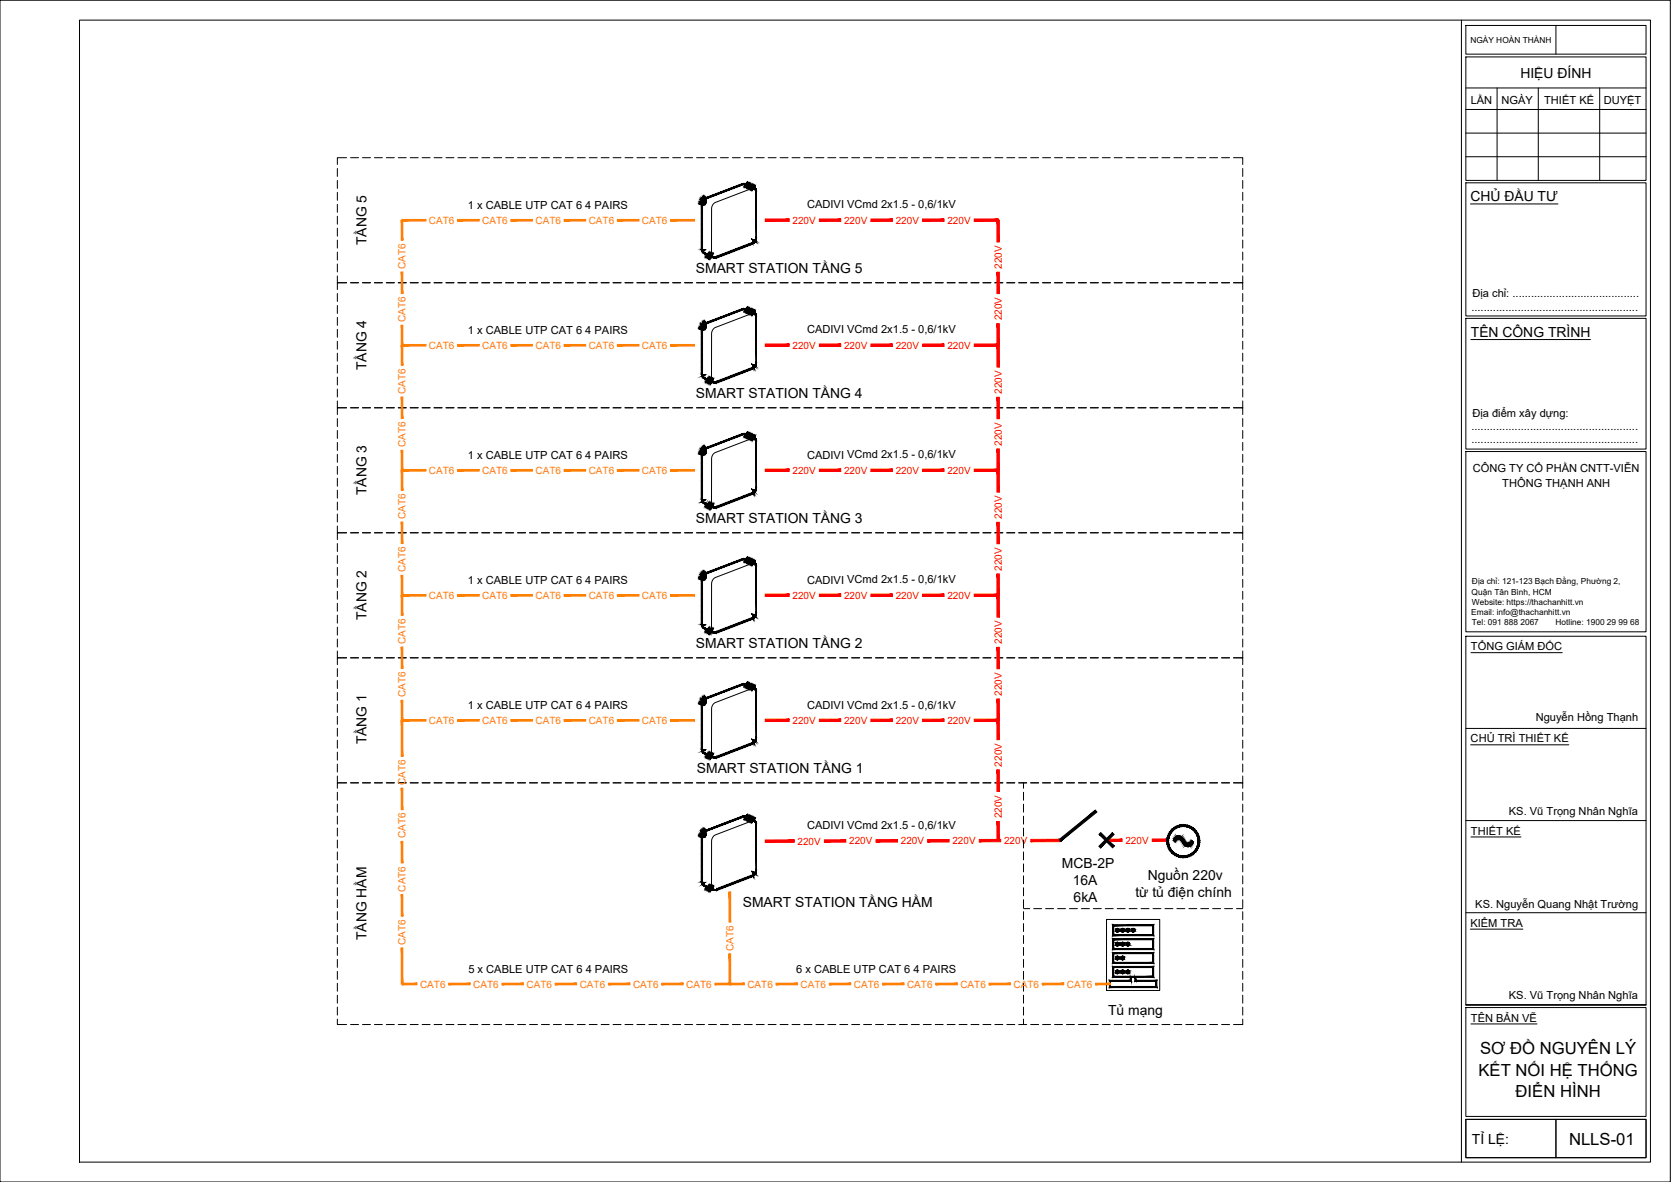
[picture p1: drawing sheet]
<svg xmlns="http://www.w3.org/2000/svg" width="420mm" height="297mm" viewBox="0 0 420 297" stroke-linecap="round" stroke-linejoin="round" font-family="sans-serif">
<defs><g id="words">
<g font-size="4.2">
<text x="372.2" y="264.9">SƠ ĐỒ NGUYÊN LÝ</text>
<text x="371.8" y="270.3">KẾT NỐI HỆ THỐNG</text>
<text x="381.1" y="275.7">ĐIỂN HÌNH</text>
<text x="394.5" y="287.6">NLLS-01</text>
</g>
<g font-size="3.5">
<text x="382.3" y="19.5">HIỆU ĐÍNH</text>
<text x="369.7" y="50.5">CHỦ ĐẦU TƯ</text>
<text x="92.1" y="61.6" transform="rotate(-90 92.1 61.6)">TẦNG 5</text>
<text x="175" y="68.5">SMART STATION TẦNG 5</text>
<text x="369.8" y="84.6">TÊN CÔNG TRÌNH</text>
<text x="92.1" y="93" transform="rotate(-90 92.1 93)">TẦNG 4</text>
<text x="175" y="99.9">SMART STATION TẦNG 4</text>
<text x="92.1" y="124.4" transform="rotate(-90 92.1 124.4)">TẦNG 3</text>
<text x="175" y="131.4">SMART STATION TẦNG 3</text>
<text x="92.1" y="155.9" transform="rotate(-90 92.1 155.9)">TẦNG 2</text>
<text x="175" y="162.8">SMART STATION TẦNG 2</text>
<text x="92.1" y="187" transform="rotate(-90 92.1 187)">TẦNG 1</text>
<text x="175.2" y="194.2">SMART STATION TẦNG 1</text>
<text x="267" y="218.2">MCB-2P</text>
<text x="288.6" y="221.1">Nguồn 220v</text>
<text x="186.8" y="228">SMART STATION TẦNG HẦM</text>
<text x="269.7" y="222.4">16A</text>
<text x="270" y="226.6">6kA</text>
<text x="285.5" y="225.4">từ tủ điện chính</text>
<text x="92.1" y="236.2" transform="rotate(-90 92.1 236.2)">TẦNG HẦM</text>
<text x="278.6" y="255">Tủ mạng</text>
<text x="370.1" y="287.4">TỈ LỆ:</text>
</g>
<g font-size="2.8">
<text x="369.8" y="26.1">LẦN</text>
<text x="377.6" y="26">NGÀY</text>
<text x="388.3" y="26.1">THIẾT KẾ</text>
<text x="403.2" y="26">DUYỆT</text>
<text x="117.7" y="52.6">1 x CABLE UTP CAT 6 4 PAIRS</text>
<text x="202.9" y="52.3">CADIVI VCmd 2x1.5 - 0,6/1kV</text>
<text x="370.2" y="74.7">Địa chỉ: .........................................</text>
<text x="117.7" y="84">1 x CABLE UTP CAT 6 4 PAIRS</text>
<text x="202.9" y="83.8">CADIVI VCmd 2x1.5 - 0,6/1kV</text>
<text x="370" y="78">......................................................</text>
<text x="370.2" y="104.8">Địa điểm xây dựng:</text>
<text x="370" y="108.1">......................................................</text>
<text x="370" y="111.4">......................................................</text>
<text x="117.7" y="115.4">1 x CABLE UTP CAT 6 4 PAIRS</text>
<text x="202.9" y="115.2">CADIVI VCmd 2x1.5 - 0,6/1kV</text>
<text x="370.3" y="118.6">CÔNG TY CỔ PHẦN CNTT-VIỄN</text>
<text x="377.7" y="122.5">THÔNG THẠNH ANH</text>
<text x="117.7" y="146.8">1 x CABLE UTP CAT 6 4 PAIRS</text>
<text x="202.9" y="146.6">CADIVI VCmd 2x1.5 - 0,6/1kV</text>
<text x="369.9" y="163.4">TỔNG GIÁM ĐỐC</text>
<text x="117.7" y="178.2">1 x CABLE UTP CAT 6 4 PAIRS</text>
<text x="202.9" y="178.1">CADIVI VCmd 2x1.5 - 0,6/1kV</text>
<text x="386.1" y="181.2">Nguyễn Hồng Thạnh</text>
<text x="369.8" y="186.6">CHỦ TRÌ THIẾT KẾ</text>
<text x="202.9" y="208.2">CADIVI VCmd 2x1.5 - 0,6/1kV</text>
<text x="369.9" y="209.7">THIẾT KẾ</text>
<text x="379.4" y="204.7">KS. Vũ Trọng Nhân Nghĩa</text>
<text x="369.7" y="232.9">KIỂM TRA</text>
<text x="370.9" y="228.1">KS. Nguyễn Quang Nhật Trường</text>
<text x="117.8" y="244.5">5 x CABLE UTP CAT 6 4 PAIRS</text>
<text x="200.2" y="244.5">6 x CABLE UTP CAT 6 4 PAIRS</text>
<text x="379.4" y="251.1">KS. Vũ Trọng Nhân Nghĩa</text>
<text x="369.9" y="256.7">TÊN BẢN VẼ</text>
</g>
<g font-size="2.5" fill="#ff7f00">
<text x="107.9" y="56.2">CAT6</text>
<text x="121.3" y="56.2">CAT6</text>
<text x="134.6" y="56.2">CAT6</text>
<text x="148" y="56.2">CAT6</text>
<text x="161.4" y="56.2">CAT6</text>
<text x="102" y="67.6" transform="rotate(-90 102 67.6)">CAT6</text>
<text x="102" y="81" transform="rotate(-90 102 81)">CAT6</text>
<text x="107.9" y="87.7">CAT6</text>
<text x="121.3" y="87.7">CAT6</text>
<text x="134.6" y="87.7">CAT6</text>
<text x="148" y="87.7">CAT6</text>
<text x="161.4" y="87.7">CAT6</text>
<text x="102" y="99" transform="rotate(-90 102 99)">CAT6</text>
<text x="102" y="112.4" transform="rotate(-90 102 112.4)">CAT6</text>
<text x="107.9" y="119.1">CAT6</text>
<text x="121.3" y="119.1">CAT6</text>
<text x="134.6" y="119.1">CAT6</text>
<text x="148" y="119.1">CAT6</text>
<text x="161.4" y="119.1">CAT6</text>
<text x="102" y="130.4" transform="rotate(-90 102 130.4)">CAT6</text>
<text x="102" y="143.8" transform="rotate(-90 102 143.8)">CAT6</text>
<text x="107.9" y="150.5">CAT6</text>
<text x="121.3" y="150.5">CAT6</text>
<text x="134.6" y="150.5">CAT6</text>
<text x="148" y="150.5">CAT6</text>
<text x="161.4" y="150.5">CAT6</text>
<text x="102" y="161.8" transform="rotate(-90 102 161.8)">CAT6</text>
<text x="102" y="175.2" transform="rotate(-90 102 175.2)">CAT6</text>
<text x="107.9" y="181.9">CAT6</text>
<text x="121.3" y="181.9">CAT6</text>
<text x="134.6" y="181.9">CAT6</text>
<text x="148" y="181.9">CAT6</text>
<text x="161.4" y="181.9">CAT6</text>
<text x="102" y="197.3" transform="rotate(-90 102 197.3)">CAT6</text>
<text x="102" y="210.7" transform="rotate(-90 102 210.7)">CAT6</text>
<text x="102" y="224.1" transform="rotate(-90 102 224.1)">CAT6</text>
<text x="102" y="237.4" transform="rotate(-90 102 237.4)">CAT6</text>
<text x="184.4" y="238.9" transform="rotate(-90 184.4 238.9)">CAT6</text>
<text x="105.6" y="248.2">CAT6</text>
<text x="119" y="248.2">CAT6</text>
<text x="132.4" y="248.2">CAT6</text>
<text x="145.8" y="248.2">CAT6</text>
<text x="159.2" y="248.2">CAT6</text>
<text x="172.6" y="248.2">CAT6</text>
<text x="187.9" y="248.2">CAT6</text>
<text x="201.3" y="248.2">CAT6</text>
<text x="214.7" y="248.2">CAT6</text>
<text x="228.1" y="248.2">CAT6</text>
<text x="241.5" y="248.2">CAT6</text>
<text x="254.9" y="248.2">CAT6</text>
<text x="268.2" y="248.2">CAT6</text>
</g>
<g font-size="2.5" fill="#f00">
<text x="199.3" y="56.2">220V</text>
<text x="212.2" y="56.2">220V</text>
<text x="225.2" y="56.2">220V</text>
<text x="238.2" y="56.2">220V</text>
<text x="251.9" y="67.6" transform="rotate(-90 251.9 67.6)">220V</text>
<text x="251.9" y="80.5" transform="rotate(-90 251.9 80.5)">220V</text>
<text x="199.3" y="87.6">220V</text>
<text x="212.2" y="87.6">220V</text>
<text x="225.2" y="87.6">220V</text>
<text x="238.2" y="87.6">220V</text>
<text x="251.9" y="99" transform="rotate(-90 251.9 99)">220V</text>
<text x="251.9" y="112" transform="rotate(-90 251.9 112)">220V</text>
<text x="199.3" y="119.1">220V</text>
<text x="212.2" y="119.1">220V</text>
<text x="225.2" y="119.1">220V</text>
<text x="238.2" y="119.1">220V</text>
<text x="251.9" y="130.4" transform="rotate(-90 251.9 130.4)">220V</text>
<text x="251.9" y="143.4" transform="rotate(-90 251.9 143.4)">220V</text>
<text x="199.3" y="150.5">220V</text>
<text x="212.2" y="150.5">220V</text>
<text x="225.2" y="150.5">220V</text>
<text x="238.2" y="150.5">220V</text>
<text x="251.9" y="161.8" transform="rotate(-90 251.9 161.8)">220V</text>
<text x="251.9" y="174.8" transform="rotate(-90 251.9 174.8)">220V</text>
<text x="199.3" y="181.9">220V</text>
<text x="212.2" y="181.9">220V</text>
<text x="225.2" y="181.9">220V</text>
<text x="238.2" y="181.9">220V</text>
<text x="251.9" y="192.6" transform="rotate(-90 251.9 192.6)">220V</text>
<text x="251.9" y="205.6" transform="rotate(-90 251.9 205.6)">220V</text>
<text x="200.5" y="212.3">220V</text>
<text x="213.5" y="212.2">220V</text>
<text x="226.5" y="212.2">220V</text>
<text x="239.5" y="212.2">220V</text>
<text x="252.5" y="212.1">220V</text>
<text x="283" y="212.1">220V</text>
</g>
<g font-size="2.1">
<text x="369.7" y="10.9">NGÀY HOÀN THÀNH</text>
<text x="370" y="149.4">Quận Tân Bình, HCM</text>
<text x="370.1" y="146.9">Địa chỉ: 121-123 Bạch Đằng, Phường 2,</text>
<text x="370" y="154.4">Email: info@thachanhitt.vn</text>
<text x="370.1" y="151.9">Website: https://thachanhitt.vn</text>
<text x="370.1" y="157">Tel: 091 888 2067</text>
<text x="391.1" y="157">Hotline: 1900 29 99 68</text>
</g>
</g></defs>
<!-- layer: 0 -->
<g fill="#ff7f00" stroke="#ff7f00" stroke-width=".25">
<path d="M101.1 180.8v.4l6-.4zM101.1 181.2l6-.4v.4z"/>
<path d="M115.1 180.8v.4l5.4-.4zM115.1 181.2l5.4-.4v.4z"/>
<path d="M128.5 180.8v.4l5.4-.4zM128.5 181.2l5.4-.4v.4z"/>
<path d="M141.8 180.8v.4l5.5-.4zM141.8 181.2l5.5-.4v.4z"/>
<path d="M155.2 180.8v.4l5.4-.4zM155.2 181.2l5.4-.4v.4z"/>
<path d="M168.6 180.8v.4l6-.4zM168.6 181.2l6-.4v.4z"/>
<path d="M101.1 149.4v.4l6-.4zM101.1 149.8l6-.4v.4z"/>
<path d="M115.1 149.4v.4l5.4-.4zM115.1 149.8l5.4-.4v.4z"/>
<path d="M128.5 149.4v.4l5.4-.4zM128.5 149.8l5.4-.4v.4z"/>
<path d="M141.8 149.4v.4l5.5-.4zM141.8 149.8l5.5-.4v.4z"/>
<path d="M155.2 149.4v.4l5.4-.4zM155.2 149.8l5.4-.4v.4z"/>
<path d="M168.6 149.4v.4l6-.4zM168.6 149.8l6-.4v.4z"/>
<path d="M101.1 118v.4l6-.4zM101.1 118.4l6-.4v.4z"/>
<path d="M115.1 118v.4l5.4-.4zM115.1 118.4l5.4-.4v.4z"/>
<path d="M128.5 118v.4l5.4-.4zM128.5 118.4l5.4-.4v.4z"/>
<path d="M141.8 118v.4l5.5-.4zM141.8 118.4l5.5-.4v.4z"/>
<path d="M155.2 118v.4l5.4-.4zM155.2 118.4l5.4-.4v.4z"/>
<path d="M168.6 118v.4l6-.4zM168.6 118.4l6-.4v.4z"/>
<path d="M101.1 86.6v.4l6-.4zM101.1 87l6-.4v.4z"/>
<path d="M115.1 86.6v.4l5.4-.4zM115.1 87l5.4-.4v.4z"/>
<path d="M128.5 86.6v.4l5.4-.4zM128.5 87l5.4-.4v.4z"/>
<path d="M141.8 86.6v.4l5.5-.4zM141.8 87l5.5-.4v.4z"/>
<path d="M155.2 86.6v.4l5.4-.4zM155.2 87l5.4-.4v.4z"/>
<path d="M168.6 86.6v.4l6-.4zM168.6 87l6-.4v.4z"/>
<path d="M183.3 239.7v7.6h.4zM183.3 239.7h.4v7.6z"/>
<path d="M183.3 224.2v7.5h.4zM183.3 224.2h.4v7.5z"/>
<path d="M183.5 247.1v.4l3.6-.4zM183.5 247.5l3.6-.4v.4z"/>
<path d="M195.1 247.1v.4l5.4-.4zM195.1 247.5l5.4-.4v.4z"/>
<path d="M208.5 247.1v.4l5.4-.4zM208.5 247.5l5.4-.4v.4z"/>
<path d="M221.9 247.1v.4l5.4-.4zM221.9 247.5l5.4-.4v.4z"/>
<path d="M235.3 247.1v.4l5.4-.4zM235.3 247.5l5.4-.4v.4z"/>
<path d="M248.7 247.1v.4l5.4-.4zM248.7 247.5l5.4-.4v.4z"/>
<path d="M262.1 247.1v.4l5.4-.4zM262.1 247.5l5.4-.4v.4z"/>
<path d="M275.5 247.1v.4l3.6-.4zM275.5 247.5l3.6-.4v.4z"/>
<path d="M101.1 55.1v.4l6-.4zM101.1 55.5l6-.4v.4z"/>
<path d="M115.1 55.1v.4l5.4-.4zM115.1 55.5l5.4-.4v.4z"/>
<path d="M128.5 55.1v.4l5.4-.4zM128.5 55.5l5.4-.4v.4z"/>
<path d="M141.8 55.1v.4l5.5-.4zM141.8 55.5l5.5-.4v.4z"/>
<path d="M155.2 55.1v.4l5.4-.4zM155.2 55.5l5.4-.4v.4z"/>
<path d="M168.6 55.1v.4l6-.4zM168.6 55.5l6-.4v.4z"/>
<path d="M100.9 238.2v9.1h.4zM100.9 238.2h.4v9.1z"/>
<path d="M100.9 224.8v5.4h.4zM100.9 224.8h.4v5.4z"/>
<path d="M100.9 211.4v5.4h.4zM100.9 211.4h.4v5.4z"/>
<path d="M100.9 198.1v5.4h.4zM100.9 198.1h.4v5.4z"/>
<path d="M100.9 181v9.1h.4zM100.9 181h.4v9.1z"/>
<path d="M100.9 176v5h.4zM100.9 176h.4v5z"/>
<path d="M100.9 162.6v5.4h.4zM100.9 162.6h.4v5.4z"/>
<path d="M100.9 149.6v5h.4zM100.9 149.6h.4v5z"/>
<path d="M100.9 144.6v5h.4zM100.9 144.6h.4v5z"/>
<path d="M100.9 131.2v5.4h.4zM100.9 131.2h.4v5.4z"/>
<path d="M100.9 118.2v5h.4zM100.9 118.2h.4v5z"/>
<path d="M100.9 113.2v5h.4zM100.9 113.2h.4v5z"/>
<path d="M100.9 99.8v5.4h.4zM100.9 99.8h.4v5.4z"/>
<path d="M100.9 86.8v5h.4zM100.9 86.8h.4v5z"/>
<path d="M100.9 81.7v5.1h.4zM100.9 81.7h.4v5.1z"/>
<path d="M100.9 68.4v5.4h.4zM100.9 68.4h.4v5.4z"/>
<path d="M100.9 55.3v5.1h.4zM100.9 55.3h.4v5.1z"/>
<path d="M101.1 247.1v.4l3.7-.4zM101.1 247.5l3.7-.4v.4z"/>
<path d="M112.8 247.1v.4l5.4-.4zM112.8 247.5l5.4-.4v.4z"/>
<path d="M126.2 247.1v.4l5.4-.4zM126.2 247.5l5.4-.4v.4z"/>
<path d="M139.6 247.1v.4l5.4-.4zM139.6 247.5l5.4-.4v.4z"/>
<path d="M153 247.1v.4l5.4-.4zM153 247.5l5.4-.4v.4z"/>
<path d="M166.4 247.1v.4l5.4-.4zM166.4 247.5l5.4-.4v.4z"/>
<path d="M179.8 247.1v.4l3.7-.4zM179.8 247.5l3.7-.4v.4z"/>
</g>
<g fill="none" stroke="#ff7f00" stroke-width=".25">
<path d="M100.9 55.3h.4M174.6 55.1v.4M100.9 86.8h.4M174.6 86.6v.4M100.9 118.2h.4M174.6 118v.4M100.9 149.6h.4M174.6 149.4v.4M100.9 181h.4M174.6 180.8v.4M183.3 224.2h.4M183.5 247.1v.4"/>
<path d="M279.1 247.1v.4"/>
</g>
<g fill="none" stroke="#000" stroke-width=".25">
<path d="M0 .1h420v296.9h-420zM20 5.1h395v286.9h-395zM367.5 5.1v286.9M368.6 14.3h45.3v31h-45.3zM368.6 6.4h45.3v7.2h-45.3zM391.2 6.4v7.2M87.1 39.6h-2.3v1.7M88.1 39.6h2M91.1 39.6h2M94.1 39.6h2M97.1 39.6h2M100.1 39.6h2"/>
<path d="M103.1 39.6h2M106.1 39.6h2M109.1 39.6h2M112.1 39.6h2M115.1 39.6h2M118.1 39.6h2M121.1 39.6h2M124.1 39.6h2M127.1 39.6h2M130.1 39.6h2M133.1 39.6h2M136.1 39.6h2"/>
<path d="M139.1 39.6h2M142.1 39.6h2M145.2 39.6h2M148.1 39.6h2M151.2 39.6h2M154.1 39.6h2M157.2 39.6h2M160.1 39.6h2M163.2 39.6h2M166.1 39.6h2M169.1 39.6h2M172.1 39.6h2"/>
<path d="M175.1 39.6h2M178.1 39.6h2M181.1 39.6h2M184.1 39.6h2.1M187.1 39.6h2M190.2 39.6h2M193.1 39.6h2M196.2 39.6h2M199.1 39.6h2M202.2 39.6h2M205.1 39.6h2M208.2 39.6h2"/>
<path d="M211.1 39.6h2M214.2 39.6h2M217.1 39.6h2M220.2 39.6h2M223.1 39.6h2M226.2 39.6h2M229.2 39.6h2M232.2 39.6h2M235.2 39.6h2M238.2 39.6h1.9M241.2 39.6h2M244.1 39.6h2"/>
<path d="M247.2 39.6h2M250.1 39.6h2M253.2 39.6h2M256.1 39.6h2M259.2 39.6h2M262.1 39.6h2M265.2 39.6h2M268.1 39.6h2.1M271.2 39.6h2M274.2 39.6h2M277.2 39.6h2M280.2 39.6h2"/>
<path d="M283.2 39.6h2M286.2 39.6h2M289.2 39.6h2M292.2 39.6h2M295.2 39.6h2M298.2 39.6h2M301.2 39.6h2M304.2 39.6h2M307.2 39.6h2M310.2 39.6h2.3v1.7M368.6 22.1h45.3M368.6 27.5h45.3"/>
<path d="M368.6 33.5h45.3M368.6 39.4h45.3M376.4 22.1v23.2M386.8 22.1v23.2M402.2 22.1v23.2M84.8 42.3v2M84.8 45.3v2M84.8 48.3v2M84.8 51.3v2M84.8 54.3v2M84.8 57.3v2M186.6 46.3l.1 .1z"/>
<path d="M186.6 46.3l.1 .1M186.6 46.2l.1 .2zM186.6 46.2l.1 .2-.1-.2M186.7 46.2v.2M189.7 47.3h-.6l-9.2 3.6a1.71 1.71 0 0 0-1 1.5v11.4a1.05 1.05 0 0 0 1 .9M312.5 42.3v2M312.5 45.3v2M312.5 48.3v2M312.5 51.3v2M312.5 54.3v2M312.5 57.3v2M368.6 45.9h45.3v33.5h-45.3z"/>
<path d="M369.7 51.3h22M84.8 69.3v1.8h2.3h-2.3v1.7M84.8 60.3v2M84.8 63.3v2M84.8 66.3v2M84.8 73.8v2M84.8 76.8v2M84.8 79.8v2M88.1 71.1h2M91.1 71.1h2M94.1 71.1h2M97.1 71.1h2"/>
<path d="M100.1 71.1h2M103.1 71.1h2M106.1 71.1h2M109.1 71.1h2M112.1 71.1h2M115.1 71.1h2M118.1 71.1h2M121.1 71.1h2M124.1 71.1h2M127.1 71.1h2M130.1 71.1h2M133.1 71.1h2"/>
<path d="M136.1 71.1h2M139.1 71.1h2M142.1 71.1h2M145.2 71.1h2M148.1 71.1h2M151.2 71.1h2M154.1 71.1h2M157.2 71.1h2M160.1 71.1h2M163.2 71.1h2M166.1 71.1h2M169.1 71.1h2"/>
<path d="M172.1 71.1h2M175.1 71.1h2M177.1 63.7l.1-.1-.1 .1M177.2 63.6l-.1 .1 .1-.1M177.2 63.6l-.1 .1M177.2 63.6v.1M178.1 71.1h2M179.7 64.8v-.2v.2M179.7 64.6v.2zM179.7 64.8l.1-.2v.2M179.8 64.6v.2M179.8 64.8v-.2v.2"/>
<path d="M179.9 64.8l-.1-.2 .1 .2M179.9 64.8l-.1-.2v.2M179.9 64.6v.2M179.9 64.8v-.2v.2M179.9 64.6l.1 .2M180 64.6v.2v-.2M180 64.8l-.1-.2 .1 .2M180 64.6v.2M180 64.8v-.2v.2M180 64.6l.1 .1M180.1 64.8l-.1-.2 .1 .2M180.1 64.7l-.1-.1 .1 .1"/>
<path d="M181.1 71.1h2M184.1 71.1h2.1M186.6 77.7l.1 .1zM186.6 77.7l.1 .1M186.7 77.7v.1M186.7 77.6v.2M186.7 77.8l-.1-.1 .1 .1M187.1 71.1h2M189.7 78.7h-.6l-9.2 3.6a1.71 1.71 0 0 0-1 1.6v11.3a1.05 1.05 0 0 0 1 .9M190.2 71.1h2M193.1 71.1h2M196.2 71.1h2"/>
<path d="M199.1 71.1h2M202.2 71.1h2M205.1 71.1h2M208.2 71.1h2M211.1 71.1h2M214.2 71.1h2M217.1 71.1h2M220.2 71.1h2M223.1 71.1h2M226.2 71.1h2M229.2 71.1h2M232.2 71.1h2"/>
<path d="M235.2 71.1h2M238.2 71.1h1.9M241.2 71.1h2M244.1 71.1h2M247.2 71.1h2M250.1 71.1h2M253.2 71.1h2M256.1 71.1h2M259.2 71.1h2M262.1 71.1h2M265.2 71.1h2M268.1 71.1h2.1"/>
<path d="M271.2 71.1h2M274.2 71.1h2M277.2 71.1h2M280.2 71.1h2M283.2 71.1h2M286.2 71.1h2M289.2 71.1h2M292.2 71.1h2M295.2 71.1h2M298.2 71.1h2M301.2 71.1h2M304.2 71.1h2"/>
<path d="M307.2 71.1h2M312.5 69.3v1.8h-2.3h2.3v1.7M312.5 60.3v2M312.5 63.3v2M312.5 66.3v2M312.5 73.8v2M312.5 76.8v2M312.5 79.8v2M84.8 82.8v2M84.8 85.8v2M84.8 88.8v2M84.8 91.8v2"/>
<path d="M84.8 94.8v2M84.8 97.8v2M177.1 95.1l.1-.1-.1 .1M177.1 95.2l.1-.2-.1 .2M177.2 95v.2M179.7 96v.2M179.7 96.1v.1zM179.7 96.2v-.1v.1M179.7 96.2l.1-.1v.1M179.8 96.1v.1M179.8 96.2v-.1v.1M179.8 96.2v-.1l.1 .1"/>
<path d="M179.9 96.2l-.1-.1 .1 .1M179.9 96v.2M179.9 96.2v-.1v.1M179.9 96l.1 .2M179.9 96.2v-.2l.1 .2M180 96v.2M180 96.2v-.2v.2M180 96l.1 .2M180.1 96.2l-.1-.2 .1 .2M312.5 82.8v2M312.5 85.8v2M312.5 88.8v2"/>
<path d="M312.5 91.8v2M312.5 94.8v2M312.5 97.8v2M368.6 80h45.3v32.9h-45.3zM369.8 85.3h30.1M84.8 100.8v1.7h2.3h-2.3v1.7M84.8 105.2v2M84.8 108.2v2M84.8 111.2v2M84.8 114.2v2M84.8 117.2v2M88.1 102.5h2"/>
<path d="M91.1 102.5h2M94.1 102.5h2M97.1 102.5h2M100.1 102.5h2M103.1 102.5h2M106.1 102.5h2M109.1 102.5h2M112.1 102.5h2M115.1 102.5h2M118.1 102.5h2M121.1 102.5h2M124.1 102.5h2"/>
<path d="M127.1 102.5h2M130.1 102.5h2M133.1 102.5h2M136.1 102.5h2M139.1 102.5h2M142.1 102.5h2M145.2 102.5h2M148.1 102.5h2M151.2 102.5h2M154.1 102.5h2M157.2 102.5h2M160.1 102.5h2"/>
<path d="M163.2 102.5h2M166.1 102.5h2M169.1 102.5h2M172.1 102.5h2M175.1 102.5h2M178.1 102.5h2M181.1 102.5h2M184.1 102.5h2.1M186.6 109.1l.1 .2M186.6 109.1l.1 .1-.1-.1M186.7 109.1v.1l-.1-.1M186.7 109.1v.1v-.1"/>
<path d="M186.7 109.1v.1M187.1 102.5h2M189.7 110.2h-.6l-9.2 3.5a1.67 1.67 0 0 0-1 1.6v11.3a1.03 1.03 0 0 0 1 .9M190.2 102.5h2M193.1 102.5h2M196.2 102.5h2M199.1 102.5h2M202.2 102.5h2M205.1 102.5h2M208.2 102.5h2M211.1 102.5h2M214.2 102.5h2"/>
<path d="M217.1 102.5h2M220.2 102.5h2M223.1 102.5h2M226.2 102.5h2M229.2 102.5h2M232.2 102.5h2M235.2 102.5h2M238.2 102.5h1.9M241.2 102.5h2M244.1 102.5h2M247.2 102.5h2M250.1 102.5h2"/>
<path d="M253.2 102.5h2M256.1 102.5h2M259.2 102.5h2M262.1 102.5h2M265.2 102.5h2M268.1 102.5h2.1M271.2 102.5h2M274.2 102.5h2M277.2 102.5h2M280.2 102.5h2M283.2 102.5h2M286.2 102.5h2"/>
<path d="M289.2 102.5h2M292.2 102.5h2M295.2 102.5h2M298.2 102.5h2M301.2 102.5h2M304.2 102.5h2M307.2 102.5h2M312.5 100.8v1.7h-2.3h2.3v1.7M312.5 105.2v2M312.5 108.2v2M312.5 111.2v2M312.5 114.2v2"/>
<path d="M312.5 117.2v2M368.6 113.5h45.3v45.3h-45.3zM84.8 132.2v1.7h2.3h-2.3v1.7M84.8 120.2v2M84.8 123.2v2M84.8 126.2v2M84.8 129.2v2M84.8 136.6v2M84.8 139.6v2M88.1 133.9h2M91.1 133.9h2M94.1 133.9h2"/>
<path d="M97.1 133.9h2M100.1 133.9h2M103.1 133.9h2M106.1 133.9h2M109.1 133.9h2M112.1 133.9h2M115.1 133.9h2M118.1 133.9h2M121.1 133.9h2M124.1 133.9h2M127.1 133.9h2M130.1 133.9h2"/>
<path d="M133.1 133.9h2M136.1 133.9h2M139.1 133.9h2M142.1 133.9h2M145.2 133.9h2M148.1 133.9h2M151.2 133.9h2M154.1 133.9h2M157.2 133.9h2M160.1 133.9h2M163.2 133.9h2M166.1 133.9h2"/>
<path d="M169.1 133.9h2M172.1 133.9h2M175.1 133.9h2M177.1 126.6l.1-.2-.1 .2M177.2 126.4l-.1 .2M177.2 126.4l-.1 .2zM177.2 126.4l-.1 .2 .1-.2M177.2 126.4v.2M178.1 133.9h2M179.7 127.6v-.1v.1M179.7 127.5v.1zM179.7 127.6l.1-.1v.1"/>
<path d="M179.8 127.5v.1M179.8 127.6v-.1v.1M179.9 127.6l-.1-.1 .1 .1M179.9 127.5v.1M179.9 127.6v-.1v.1M180 127.6l-.1-.1 .1 .1M180 127.4v.2M180 127.6v-.1v.1M180 127.4l.1 .2M180 127.4l.1 .2zM180 127.6v-.2v.2M181.1 133.9h2"/>
<path d="M184.1 133.9h2.1M187.1 133.9h2M190.2 133.9h2M193.1 133.9h2M196.2 133.9h2M199.1 133.9h2M202.2 133.9h2M205.1 133.9h2M208.2 133.9h2M211.1 133.9h2M214.2 133.9h2M217.1 133.9h2"/>
<path d="M220.2 133.9h2M223.1 133.9h2M226.2 133.9h2M229.2 133.9h2M232.2 133.9h2M235.2 133.9h2M238.2 133.9h1.9M241.2 133.9h2M244.1 133.9h2M247.2 133.9h2M250.1 133.9h2M253.2 133.9h2"/>
<path d="M256.1 133.9h2M259.2 133.9h2M262.1 133.9h2M265.2 133.9h2M268.1 133.9h2.1M271.2 133.9h2M274.2 133.9h2M277.2 133.9h2M280.2 133.9h2M283.2 133.9h2M286.2 133.9h2M289.2 133.9h2"/>
<path d="M292.2 133.9h2M295.2 133.9h2M298.2 133.9h2M301.2 133.9h2M304.2 133.9h2M307.2 133.9h2M312.5 132.2v1.7h-2.3h2.3v1.7M312.5 120.2v2M312.5 123.2v2M312.5 126.2v2M312.5 129.2v2M312.5 136.6v2"/>
<path d="M312.5 139.6v2M84.8 142.6v2M84.8 145.6v2M84.8 148.6v2M84.8 151.6v2M84.8 154.6v2M84.8 157.6v2M177.1 158l.1-.2-.1 .2M177.2 157.8l-.1 .2 .1-.2M177.2 157.8v.2M179.7 159.1v-.2v.2M179.7 158.9v.2z"/>
<path d="M179.7 159.1l.1-.2v.2M179.8 158.9v.2M179.8 159.1v-.2v.2M179.9 159.1l-.1-.2 .1 .2M179.9 159.1v-.2l-.1 .2M179.9 159.1v-.2v.2M179.9 158.9v.1M179.9 159v-.1v.1M179.9 158.9l.1 .1v-.1M180 158.9v.1M180 158.9v.1v-.1M180 159l-.1-.1 .1 .1"/>
<path d="M180 159v-.1v.1M180.1 159l-.1-.2 .1 .2M180.1 159l-.1-.1 .1 .1M186.6 140.5l.1 .2zM186.6 140.5l.1 .2M186.6 140.5l.1 .2-.1-.2M186.7 140.5v.1M186.7 140.5v.1v-.1M189.7 141.6h-.6l-9.2 3.5a1.71 1.71 0 0 0-1 1.6v11.4a1.05 1.05 0 0 0 1 .9M312.5 142.6v2M312.5 145.6v2M312.5 148.6v2"/>
<path d="M312.5 151.6v2M312.5 154.6v2M312.5 157.6v2M368.6 159.9h45.3v92.6h-45.3zM84.8 163.6v1.7h2.3h-2.3v1.7M84.8 160.6v2M84.8 168v2M84.8 171v2M84.8 174v2M84.8 177v2M88.1 165.3h2M91.1 165.3h2"/>
<path d="M94.1 165.3h2M97.1 165.3h2M100.1 165.3h2M103.1 165.3h2M106.1 165.3h2M109.1 165.3h2M112.1 165.3h2M115.1 165.3h2M118.1 165.3h2M121.1 165.3h2M124.1 165.3h2M127.1 165.3h2"/>
<path d="M130.1 165.3h2M133.1 165.3h2M136.1 165.3h2M139.1 165.3h2M142.1 165.3h2M145.2 165.3h2M148.1 165.3h2M151.2 165.3h2M154.1 165.3h2M157.2 165.3h2M160.1 165.3h2M163.2 165.3h2"/>
<path d="M166.1 165.3h2M169.1 165.3h2M172.1 165.3h2M175.1 165.3h2M178.1 165.3h2M181.1 165.3h2M184.1 165.3h2.1M186.6 171.9l.1 .2zM186.7 172.1l-.1-.2 .1 .2M186.7 171.9v.2M187.1 165.3h2M189.7 173h-.6l-9.2 3.5a1.71 1.71 0 0 0-1 1.6v11.4a1.05 1.05 0 0 0 1 .9"/>
<path d="M190.2 165.3h2M193.1 165.3h2M196.2 165.3h2M199.1 165.3h2M202.2 165.3h2M205.1 165.3h2M208.2 165.3h2M211.1 165.3h2M214.2 165.3h2M217.1 165.3h2M220.2 165.3h2M223.1 165.3h2"/>
<path d="M226.2 165.3h2M229.2 165.3h2M232.2 165.3h2M235.2 165.3h2M238.2 165.3h1.9M241.2 165.3h2M244.1 165.3h2M247.2 165.3h2M250.1 165.3h2M253.2 165.3h2M256.1 165.3h2M259.2 165.3h2"/>
<path d="M262.1 165.3h2M265.2 165.3h2M268.1 165.3h2.1M271.2 165.3h2M274.2 165.3h2M277.2 165.3h2M280.2 165.3h2M283.2 165.3h2M286.2 165.3h2M289.2 165.3h2M292.2 165.3h2M295.2 165.3h2"/>
<path d="M298.2 165.3h2M301.2 165.3h2M304.2 165.3h2M307.2 165.3h2M312.5 163.6v1.7h-2.3h2.3v1.7M312.5 160.6v2M312.5 168v2M312.5 171v2M312.5 174v2M312.5 177v2M369.9 164h22.9M84.8 195v1.7h2.3h-2.3v1.4"/>
<path d="M84.8 180v2M84.8 183v2M84.8 186v2M84.8 189v2M84.8 192v2M84.8 199.1v2M88.1 196.7h2M91.1 196.7h2M94.1 196.7h2M97.1 196.7h2M100.1 196.7h2M103.1 196.7h2"/>
<path d="M106.1 196.7h2M109.1 196.7h2M112.1 196.7h2M115.1 196.7h2M118.1 196.7h2M121.1 196.7h2M124.1 196.7h2M127.1 196.7h2M130.1 196.7h2M133.1 196.7h2M136.1 196.7h2M139.1 196.7h2"/>
<path d="M142.1 196.7h2M145.2 196.7h2M148.1 196.7h2M151.2 196.7h2M154.1 196.7h2M157.2 196.7h2M160.1 196.7h2M163.2 196.7h2M166.1 196.7h2M169.1 196.7h2M172.1 196.7h2M175.1 196.7h2"/>
<path d="M177.1 189.4l.1-.2-.1 .2M177.1 189.4l.1-.1-.1 .1M177.2 189.3v.1M178.1 196.7h2M179.7 190.3v.2M179.7 190.3v.2zM179.7 190.5v-.2v.2M179.7 190.5l.1-.2v.2M179.8 190.3v.2M179.8 190.5v-.2v.2M179.8 190.5v-.2l.1 .2M179.9 190.5l-.1-.2 .1 .2"/>
<path d="M179.9 190.3v.2M179.9 190.5v-.2v.2M180 190.5l-.1-.2 .1 .2M180 190.4v-.1v.1M180.1 190.4l-.2-.1 .1 .2M180.1 190.4l-.1-.1 .1 .1M181.1 196.7h2M184.1 196.7h2.1M187.1 196.7h2M190.2 196.7h2M193.1 196.7h2M196.2 196.7h2"/>
<path d="M199.1 196.7h2M202.2 196.7h2M205.1 196.7h2M208.2 196.7h2M211.1 196.7h2M214.2 196.7h2M217.1 196.7h2M220.2 196.7h2M223.1 196.7h2M226.2 196.7h2M229.2 196.7h2M232.2 196.7h2"/>
<path d="M235.2 196.7h2M238.2 196.7h1.9M241.2 196.7h2M244.1 196.7h2M247.2 196.7h2M250.1 196.7h2M253.2 196.7h2M256.1 196.7h2M257.4 196.7v1.4M257.4 199.1v2M259.2 196.7h2M262.1 196.7h2"/>
<path d="M265.2 196.7h2M268.1 196.7h2.1M271.2 196.7h2M274.2 196.7h2M277.2 196.7h2M280.2 196.7h2M283.2 196.7h2M286.2 196.7h2M289.2 196.7h2M292.2 196.7h2M295.2 196.7h2M298.2 196.7h2"/>
<path d="M301.2 196.7h2M304.2 196.7h2M307.2 196.7h2M312.5 195v1.7h-2.3h2.3v1.4M312.5 180v2M312.5 183v2M312.5 186v2M312.5 189v2M312.5 192v2M312.5 199.1v2M368.6 183.1h45.3M369.8 187.2h24.7"/>
<path d="M84.8 202.1v2M84.8 205.1v2M84.8 208.1v2M84.8 211.1v2M84.8 214.1v2M84.8 217.1v2M186.6 205.2l.1 .2zM186.6 205.2l.1 .1M186.6 205.2l.1 .1-.1-.1M186.7 205.4l-.1-.2 .1 .2M186.7 205.2v.1M186.7 205.2v.1v-.1"/>
<path d="M189.7 206.3h-.6l-9.2 3.5a1.71 1.71 0 0 0-1 1.6v11.4a1.05 1.05 0 0 0 1 .9M257.4 202.1v2M257.4 205.1v2M257.4 208.1v2M257.4 211.1v2M257.4 214.1v2M257.4 217.1v2M312.5 202.1v2M312.5 205.1v2M312.5 208.1v2M312.5 211.1v2M312.5 214.1v2"/>
<path d="M312.5 217.1v2M368.6 206.2h45.3M369.9 210.3h12.5M84.8 220.1v2M84.8 223.1v2M84.8 226.1v2M84.8 229.1v2M84.8 232.1v2M84.8 235.1v2M84.8 238.1v2M177.1 222.7l.1-.2-.1 .2M177.2 222.5l-.1 .2 .1-.2"/>
<path d="M177.2 222.5v.2M179.7 223.7v-.1v.1M179.7 223.6v.1zM179.7 223.7l.1-.1v.1M179.8 223.6v.1M179.8 223.7v-.1v.1M179.8 223.7l.1-.1v.1M179.9 223.7v-.1v.1M179.9 223.6v.1M179.9 223.6l.1 .1v-.1M180 223.5v.2M180 223.7l-.1-.1 .1 .1"/>
<path d="M180 223.5v.2v-.2M180 223.7v-.2v.2M180.1 223.7l-.1-.2 .1 .2M257.4 220.1v2M257.4 223.1v2M257.4 226.1v2M257.4 229.1v2M257.4 232.1v2M257.4 235.1v2M257.4 238.1v2M257.4 228.3h1.5M259.9 228.3h2"/>
<path d="M262.9 228.3h2M265.9 228.3h2M268.9 228.3h2M271.9 228.3h2M274.9 228.3h2M277.9 228.3h2M278.2 231.1h13.4v17.8h-13.4zM280.9 228.3h2M283.9 228.3h2M286.9 228.3h2M289.9 228.3h2M292.9 228.3h2"/>
<path d="M295.9 228.3h2M298.9 228.3h2M301.9 228.3h2M304.9 228.3h2M307.9 228.3h2M310.9 228.3h1.6M312.5 220.1v2M312.5 223.1v2M312.5 226.1v2M312.5 229.1v2M312.5 232.1v2M312.5 235.1v2"/>
<path d="M312.5 238.1v2M368.6 229.4h45.3M369.7 233.5h13.2M84.8 256.1v1.4h2.3M84.8 241.1v2M84.8 244.1v2M84.8 247.1v2M84.8 250.1v2M84.8 253.1v2M88.1 257.5h2M91.1 257.5h2M94.1 257.5h2"/>
<path d="M97.1 257.5h2M100.1 257.5h2M103.1 257.5h2M106.1 257.5h2M109.1 257.5h2M112.1 257.5h2M115.1 257.5h2M118.1 257.5h2M121.1 257.5h2M124.1 257.5h2M127.1 257.5h2M130.1 257.5h2"/>
<path d="M133.1 257.5h2M136.1 257.5h2M139.1 257.5h2M142.1 257.5h2M145.2 257.5h2M148.1 257.5h2M151.2 257.5h2M154.1 257.5h2M157.2 257.5h2M160.1 257.5h2M163.2 257.5h2M166.1 257.5h2"/>
<path d="M169.1 257.5h2M172.1 257.5h2M175.1 257.5h2M178.1 257.5h2M181.1 257.5h2M184.1 257.5h2.1M187.1 257.5h2M190.2 257.5h2M193.1 257.5h2M196.2 257.5h2M199.1 257.5h2M202.2 257.5h2"/>
<path d="M205.1 257.5h2M208.2 257.5h2M211.1 257.5h2M214.2 257.5h2M217.1 257.5h2M220.2 257.5h2M223.1 257.5h2M226.2 257.5h2M229.2 257.5h2M232.2 257.5h2M235.2 257.5h2M238.2 257.5h1.9"/>
<path d="M241.2 257.5h2M244.1 257.5h2M247.2 257.5h2M250.1 257.5h2M253.2 257.5h2M256.1 257.5h2M257.4 241.1v2M257.4 244.1v2M257.4 247.1v2M257.4 250.1v2M257.4 253.1v2M257.4 256.1v1.4"/>
<path d="M259.2 257.5h2M262.1 257.5h2M265.2 257.5h2M268.1 257.5h2.1M271.2 257.5h2M274.2 257.5h2M277.2 257.5h2M280.2 257.5h2M283.2 257.5h2M286.2 257.5h2M289.2 257.5h2M292.2 257.5h2"/>
<path d="M295.2 257.5h2M298.2 257.5h2M301.2 257.5h2M304.2 257.5h2M307.2 257.5h2M312.5 241.1v2M312.5 244.1v2M312.5 247.1v2M312.5 250.1v2M312.5 253.1v2M312.5 256.1v1.4h-2.3M368.6 253.2h45.3v27.4h-45.3z"/>
<path d="M368.6 252.5h45.3M369.9 257.3h16.6M368.6 281.3h45.3v9.6h-45.3zM391.2 281.3v9.6"/>
<circle cx="281" cy="237.2" r=".44"/>
<circle cx="281" cy="233.8" r=".44"/>
<circle cx="282.3" cy="237.2" r=".44"/>
<circle cx="282.3" cy="233.8" r=".44"/>
<circle cx="283.6" cy="237.2" r=".44"/>
<circle cx="283.6" cy="233.8" r=".44"/>
<circle cx="284.9" cy="233.8" r=".44"/>
<circle cx="281" cy="240.7" r=".44"/>
<circle cx="281" cy="244.2" r=".44"/>
<circle cx="282.3" cy="244.2" r=".44"/>
<circle cx="282.3" cy="240.7" r=".44"/>
<circle cx="283.6" cy="244.2" r=".44"/>
</g>
<g fill="#000" stroke="#000" stroke-width=".25">
<path d="M179.7 64.6l.2 .1zM179.4 64.7h.3zM179.7 64.7h.2zM179.7 96l.2 .1zM179.4 96.2l.3-.1zM179.7 96.1h.2zM179.7 127.5h.2zM179.4 127.6l.3-.1zM179.7 158.9h.2zM179.4 159h.3zM179.7 159l.2-.1zM179.7 190.3h.2z"/>
<path d="M179.4 190.4h.3zM179.7 190.4l.2-.1zM179.7 223.6h.2zM179.4 223.7h.3zM179.4 223.7l.3-.1z"/>
<path d="M186.6 46.3l-.1 .2 .2-.1zM186.4 46.3h.2l-.1 .2zM186.4 46.3l-.1 .3zM186.2 46.4l.2-.1-.1 .3zM186.2 46.4l-.1 .2h.2zM186.1 46.5l.1-.1-.1 .2zM186.1 46.5l-.2 .2 .2-.1zM185.9 46.5h.2l-.2 .2zM185.9 46.5l-.1 .3zM185.7 46.6l.2-.1-.1 .3zM185.7 46.6l-.1 .2h.2zM185.5 46.7l.2-.1-.1 .2zM185.5 46.7l-.1 .2 .2-.1zM185.4 46.7h.1l-.1 .2zM185.4 46.7l-.2 .3 .2-.1zM185.2 46.8l.2-.1-.2 .3zM185.2 46.8l-.1 .2zM185 46.9l.2-.1-.1 .2zM185 46.9l-.1 .2 .2-.1zM184.8 46.9h.2l-.1 .2zM184.8 46.9l-.1 .3 .2-.1zM184.6 47l.2-.1-.1 .3zM184.6 47l-.1 .2h.2zM184.5 47.1l.1-.1-.1 .2zM184.5 47.1l-.1 .2zM184.3 47.1h.2l-.1 .2zM184.3 47.1l-.1 .3 .2-.1zM184.1 47.2l.2-.1-.1 .3zM184.1 47.2l-.1 .2h.2zM183.9 47.3l.2-.1-.1 .2zM183.9 47.3l-.1 .2zM183.8 47.3h.1l-.1 .2zM183.8 47.3l-.1 .3 .1-.1zM183.6 47.4l.2-.1-.1 .3zM183.6 47.4l-.1 .2h.2zM183.4 47.5l.2-.1-.1 .2zM183.4 47.5l-.1 .2 .2-.1zM183.2 47.5h.2l-.1 .2zM183.2 47.5l-.1 .3zM183.1 47.6l.1-.1-.1 .3zM183.1 47.6l-.2 .2h.2zM182.9 47.7l.2-.1-.2 .2zM182.9 47.7l-.1 .2 .1-.1zM182.7 47.7h.2l-.1 .2zM182.7 47.7l-.1 .3 .2-.1zM182.5 47.8l.2-.1-.1 .3zM182.5 47.8l-.1 .2zM182.4 47.9l.1-.1-.1 .2zM182.4 47.9l-.2 .2 .2-.1zM182.2 47.9h.2l-.2 .2zM182.2 47.9l-.1 .3 .1-.1zM182 48l.2-.1-.1 .3zM182 48l-.1 .2zM181.8 48.1l.2-.1-.1 .2zM181.8 48.1l-.1 .2 .2-.1zM181.6 48.2l.2-.1-.1 .2zM181.6 48.2l-.1 .2 .2-.1zM181.5 48.2h.1l-.1 .2zM181.5 48.2l-.2 .2h.2zM181.3 48.3l.2-.1-.2 .2zM181.3 48.3l-.1 .2zM181.1 48.4l.2-.1-.1 .2zM181.1 48.4l-.1 .2 .2-.1zM180.9 48.4h.2l-.1 .2zM180.9 48.4l-.1 .2h.2zM180.8 48.5l.1-.1-.1 .2zM180.8 48.5l-.2 .2 .2-.1zM180.6 48.6l.2-.1-.2 .2zM180.6 48.6l-.1 .2zM180.4 48.6h.2l-.1 .2zM180.4 48.6l-.1 .2h.2zM180.2 48.7l.2-.1-.1 .2zM180.2 48.7l-.1 .2 .2-.1zM180.1 48.8l.1-.1-.1 .2zM180.1 48.8l-.2 .2zM179.9 48.8h.2l-.2 .2zM179.9 48.8l-.1 .3 .1-.1zM179.7 48.9l.2-.1-.1 .3zM179.7 48.9l-.1 .2h.2zM179.5 49l.2-.1-.1 .2zM179.5 49l-.1 .2 .2-.1zM179.3 49h.2l-.1 .2zM179.3 49l-.1 .3zM179.2 49.1l.1-.1-.1 .3zM179.2 49.1l-.2 .2h.2zM179 49.2l.2-.1-.2 .2zM179 49.2l-.1 .2 .1-.1zM178.8 49.2h.2l-.1 .2zM178.8 49.2l-.1 .3 .2-.1zM178.6 49.3l.2-.1-.1 .3zM178.6 49.3l-.1 .2zM178.5 49.4l.1-.1-.1 .2zM178.5 49.4l-.2 .2 .2-.1zM178.3 49.4h.2l-.2 .2zM178.3 49.4l-.1 .3 .1-.1zM178.1 49.5l.2-.1-.1 .3zM178.1 49.5l-.1 .2zM177.9 49.6l.2-.1-.1 .2zM177.9 49.6l-.1 .2 .2-.1zM177.7 49.6h.2l-.1 .2zM177.7 49.6l-.1 .3 .2-.1zM177.6 49.7l.1-.1-.1 .3zM177.6 49.7l-.1 .2zM177.4 49.8l.2-.1-.1 .2zM177.4 49.8l.1 .1zM177.4 49.8l.1 .1zM177.4 49.8v.2zM177.3 49.8l.1 .2zM177.3 49.8l.1 .2zM177.3 49.8l.1 .2zM177.3 49.8v.2zM177.3 49.8v.2zM177.3 49.8v.2zM177.2 49.9l.1 .1zM177.2 49.9l.1 .1zM177.2 49.9l.1 .1zM177.2 49.9v.2zM177.1 49.9l.1 .2zM177.1 49.9l.1 .2zM177.1 49.9l.1 .2zM177.1 49.9l.1 .2zM177.1 49.9l.1 .2zM177.1 49.9v.2zM177 50l.1 .1zM177 50l.1 .1zM177 50l.1 .1zM177 50l.1 .2zM177 50l.1 .2zM177 50v.2zM177 50v.2zM176.9 50.1l.1 .1zM176.9 50.1l.1 .1zM176.9 50.1l.1 .1zM176.9 50.1l.1 .1zM176.9 50.1l.1 .2zM176.8 50.1l.2 .2zM176.8 50.1l.1 .2zM176.8 50.1l.1 .2zM176.8 50.2l.1 .1zM176.8 50.2l.1 .1zM176.8 50.2l.1 .1zM176.8 50.2l.1 .1zM176.8 50.2l.1 .2zM176.8 50.2l.1 .2zM176.7 50.3l.1 .1zM176.7 50.3l.1 .1zM176.7 50.3l.1 .1zM176.7 50.3l.1 .1zM176.7 50.3l.1 .1zM176.7 50.3l.1 .1zM176.7 50.4l.1 .1zM176.7 50.4l.1 .1zM176.6 50.4l.2 .1zM176.6 50.4l.2 .1zM176.6 50.4l.2 .1zM176.6 50.4l.2 .1zM176.6 50.4l.1 .2zM176.6 50.4l.1 .2zM176.6 50.5l.1 .1zM176.6 50.5l.1 .1zM176.6 50.5l.1 .1zM176.6 50.5l.1 .1zM176.5 50.6l.2 .1zM176.5 50.6l.2 .1zM176.5 50.6l.2 .1zM176.5 50.6l.2 .1zM176.5 50.6l.2 .1zM176.5 50.6l.2 .1zM176.5 50.7l.1 .1zM176.5 50.7l.1 .1zM176.5 50.7l.1 .1zM176.5 50.7l.1 .1zM176.5 50.8h.1zM176.5 50.8h.1zM176.5 50.8l.1 .1zM176.5 50.8l.1 .1zM176.4 50.8l.2 .1zM176.4 50.8l.2 .1zM176.4 50.9l.2 .1zM176.4 50.9l.2 .1zM176.4 50.9l.2 .1zM176.4 50.9l.2 .1zM176.4 51h.2zM176.4 51h.2zM176.4 51l.2 .1zM176.4 51l.2 .1zM176.4 51.1h.2zM176.4 51.1h.2zM176.4 51.1l.2 .1zM176.4 51.1l.2 .1zM176.4 51.1l.2 .1zM176.4 51.1l.2 .1zM176.4 51.2l.2 .1zM176.4 51.2l.2 .1zM176.4 51.2l.2 .1zM176.4 51.2l.2 .1zM176.4 51.3h.2zM176.4 51.3h.2zM176.4 51.3l.2 .1zM176.4 51.3l.2 .1zM176.4 51.4h.2zM176.4 51.4h.2zM176.4 51.4l.2 .1zM176.4 51.4l.2 .1zM176.4 51.5h.2zM176.4 51.5h.2zM176.4 51.5l.2 .2zM176.4 51.5l.2 .2zM176.4 51.7l.2 .2v-.2zM176.4 51.7l.2 .2h-.2zM176.4 51.9l.2 .2v-.2zM176.4 51.9l.2 .2h-.2zM176.4 52.1l.2 .2v-.2zM176.4 52.1l.2 .2h-.2zM176.4 52.3l.2 .2v-.2zM176.4 52.3l.2 .2h-.2zM176.4 52.5l.2 .2v-.2zM176.4 52.5l.2 .2h-.2zM176.4 52.7l.2 .3v-.3zM176.4 52.7l.2 .3h-.2zM176.4 53l.2 .2v-.2zM176.4 53l.2 .2h-.2zM176.4 53.2l.2 .2v-.2zM176.4 53.2l.2 .2h-.2zM176.4 53.4l.2 .2v-.2zM176.4 53.4l.2 .2h-.2zM176.4 53.6l.2 .2v-.2zM176.4 53.6l.2 .2h-.2zM176.4 53.8l.2 .2v-.2zM176.4 53.8l.2 .2h-.2zM176.4 54l.2 .2v-.2zM176.4 54l.2 .2h-.2zM176.4 54.2l.2 .3v-.3zM176.4 54.2l.2 .3h-.2zM176.4 54.5l.2 .2v-.2zM176.4 54.5l.2 .2h-.2zM176.4 54.7l.2 .2v-.2zM176.4 54.7l.2 .2h-.2zM176.4 54.9l.2 .2v-.2zM176.4 54.9l.2 .2h-.2zM176.4 55.1l.2 .2v-.2zM176.4 55.1l.2 .2h-.2zM176.4 55.3l.2 .2v-.2zM176.4 55.3l.2 .2h-.2zM176.4 55.5l.2 .2v-.2zM176.4 55.5l.2 .2h-.2zM176.4 55.7l.2 .3v-.3zM176.4 55.7l.2 .3h-.2zM176.4 56l.2 .2v-.2zM176.4 56l.2 .2h-.2zM176.4 56.2l.2 .2v-.2zM176.4 56.2l.2 .2h-.2zM176.4 56.4l.2 .2v-.2zM176.4 56.4l.2 .2h-.2zM176.4 56.6l.2 .2v-.2zM176.4 56.6l.2 .2h-.2zM176.4 56.8l.2 .2v-.2zM176.4 56.8l.2 .2h-.2zM176.4 57l.2 .3v-.3zM176.4 57l.2 .3h-.2zM176.4 57.3l.2 .2v-.2zM176.4 57.3l.2 .2h-.2zM176.4 57.5l.2 .2v-.2zM176.4 57.5l.2 .2h-.2zM176.4 57.7l.2 .2v-.2zM176.4 57.7l.2 .2h-.2zM176.4 57.9l.2 .2v-.2zM176.4 57.9l.2 .2h-.2zM176.4 58.1l.2 .2v-.2zM176.4 58.1l.2 .2h-.2zM176.4 58.3l.2 .2v-.2zM176.4 58.3l.2 .2h-.2zM176.4 58.5l.2 .3v-.3zM176.4 58.5l.2 .3h-.2zM176.4 58.8l.2 .2v-.2zM176.4 58.8l.2 .2h-.2zM176.4 59l.2 .2v-.2zM176.4 59l.2 .2h-.2zM176.4 59.2l.2 .2v-.2zM176.4 59.2l.2 .2h-.2zM176.4 59.4l.2 .2v-.2zM176.4 59.4l.2 .2h-.2zM176.4 59.6l.2 .2v-.2zM176.4 59.6l.2 .2h-.2zM176.4 59.8l.2 .3v-.3zM176.4 59.8l.2 .3h-.2zM176.4 60.1l.2 .2v-.2zM176.4 60.1l.2 .2h-.2zM176.4 60.3l.2 .2v-.2zM176.4 60.3l.2 .2h-.2zM176.4 60.5l.2 .2v-.2zM176.4 60.5l.2 .2h-.2zM176.4 60.7l.2 .2v-.2zM176.4 60.7l.2 .2h-.2zM176.4 60.9l.2 .2v-.2zM176.4 60.9l.2 .2h-.2zM176.4 61.1l.2 .2v-.2zM176.4 61.1l.2 .2h-.2zM176.4 61.3l.2 .3v-.3zM176.4 61.3l.2 .3h-.2zM176.4 61.6l.2 .2v-.2zM176.4 61.6l.2 .2h-.2zM176.4 61.8l.2 .2v-.2zM176.4 61.8l.2 .2h-.2zM176.4 62l.2 .2v-.2zM176.4 62l.2 .2h-.2zM176.4 62.2l.2 .2v-.2zM176.4 62.2l.2 .2h-.2zM176.4 62.4l.2 .2v-.2zM176.4 62.4l.2 .2h-.2zM176.4 62.6l.2 .1zM176.4 62.6l.2 .1zM176.4 62.7h.2zM176.4 62.7h.2zM176.4 62.8h.2zM176.4 62.8h.2zM176.4 62.8h.2zM176.4 62.8h.2zM176.4 62.8l.2 .1zM176.4 62.8l.2 .1zM176.4 62.9h.2zM176.4 62.9h.2zM176.4 62.9h.2zM176.4 62.9h.2zM176.4 63l.2-.1zM176.4 63l.2-.1zM176.4 63h.2zM176.4 63h.2zM176.4 63h.2zM176.4 63h.2zM176.5 63.1l.1-.1zM176.5 63.1l.1-.1zM176.5 63.1h.1zM176.5 63.1h.1zM176.5 63.1h.1zM176.5 63.1h.1zM176.5 63.1h.2zM176.5 63.1h.2zM176.5 63.2l.2-.1zM176.5 63.2l.2-.1zM176.5 63.2l.2-.1zM176.5 63.2l.2-.1zM176.6 63.2h.1zM176.6 63.2h.1zM176.6 63.3l.1-.1zM176.6 63.3l.1-.1zM176.6 63.3l.1-.1zM176.6 63.3l.1-.1zM176.6 63.3l.2-.1zM176.6 63.3l.2-.1zM176.6 63.3l.2-.1zM176.6 63.3h.2zM176.6 63.4l.2-.1zM176.6 63.4l.2-.1zM176.7 63.4l.1-.1zM176.7 63.4l.1-.1zM176.7 63.4l.1-.1zM176.7 63.4l.1-.1zM176.7 63.4l.1-.1zM176.7 63.4l.1-.1zM176.7 63.5l.2-.2zM176.7 63.5l.2-.2zM176.9 63.3l-.1 .2zM176.8 63.5l.1-.1zM176.9 63.4l-.1 .1zM176.8 63.5l.1-.1zM176.9 63.4l-.1 .1zM176.8 63.5l.1-.1zM176.9 63.4l-.1 .1zM176.8 63.5l.1-.1zM176.9 63.4l-.1 .1zM176.8 63.5l.2-.1zM177 63.4l-.1 .2zM176.9 63.6l.1-.2zM177 63.4l-.1 .2zM177 63.5l-.1 .1zM177 63.5l-.1 .1zM177 63.5l-.1 .1zM177 63.5l-.1 .1zM177 63.5l-.1 .1zM177 63.5l-.1 .1zM177 63.5l-.1 .1zM177 63.5v.1zM177.1 63.5l-.1 .1zM177.1 63.5l-.1 .1zM177.1 63.5l-.1 .2zM177.1 63.5l-.1 .2zM177.1 63.5l-.1 .2zM177.1 63.5l-.1 .2zM177.1 63.5l-.1 .2zM177.1 63.5l-.1 .2zM177.1 63.5l-.1 .2zM177.1 63.5l-.1 .2zM177.1 63.5l-.1 .2zM177.1 63.5l-.1 .2zM177.1 63.5v.2zM177.1 63.5v.2zM177.2 63.5l-.1 .2zM177.2 63.5l-.1 .2zM177.2 63.5l-.1 .2zM177.2 63.5l-.1 .2zM177.2 63.6l-.1 .1z"/>
<path d="M186.7 46.2l.1 .2zM186.7 46.2l.1 .2zM186.7 46.2l.1 .2zM186.7 46.2l.1 .2zM186.7 46.2l.1 .2zM186.7 46.2l.1 .2zM186.7 46.2l.1 .2zM186.7 46.2l.1 .2z"/>
<path d="M186.8 46.2v.2zM186.8 46.2v.2zM186.8 46.2v.2zM186.8 46.2v.2zM186.8 46.2v.2zM186.8 46.2v.2zM186.8 46.2v.2zM186.8 46.2v.2zM186.8 46.2v.2zM186.8 46.2v.2zM186.8 46.2v.2zM186.8 46.2l.1 .2zM186.8 46.2l.1 .2zM186.8 46.2l.1 .2z"/>
<path d="M186.8 46.2l.1 .2zM186.9 46.2v.2zM186.9 46.2v.2zM186.9 46.2v.2zM186.9 46.2v.2zM186.9 46.2v.2zM186.9 46.2v.2zM186.9 46.2v.2zM186.9 46.2v.1zM186.9 46.2v.1zM186.9 46.2v.1zM186.9 46.2l.1 .1zM186.9 46.2l.1 .1zM186.9 46.2l.1 .1zM186.9 46.2l.1 .1zM187 46.2v.1zM187 46.2v.1zM187 46.2v.1zM187 46.2v.1zM187 46.2v.1zM187 46.2v.1zM187 46.2v.1zM187 46.2v.1zM187 46.2v.1zM187 46.2v.1zM187 46.2v.1zM187 46.2v.1zM187.1 46.2v.1zM187.1 46.2v.1zM187.1 46.2v.1zM187.1 46.2v.1zM187.1 46.2v.1zM187.1 46.2v.1zM187.1 46.2v.1zM187.1 46.2v.1zM187.1 46.2v.1zM187.1 46.2v.1zM187.1 46.2v.1zM187.1 46.2v.1zM187.2 46.2l-.1 .1zM187.2 46.2v.1zM187.2 46.2v.1zM187.2 46.2v.1zM187.2 46.2v.1zM187.2 46.2v.1zM187.2 46.2v.1zM187.2 46.2v.1zM187.2 46.2v.1zM187.2 46.2v.1zM187.3 46.2l-.1 .1zM187.3 46.2l-.1 .1zM187.3 46.2l-.1 .1zM187.3 46.2l-.1 .1zM187.3 46.2v.1zM187.3 46.2v.1zM187.3 46.2v.1zM187.3 46.2v.1zM187.3 46.2v.1zM187.3 46.2v.1zM187.3 46.2v.1zM187.3 46.2v.1zM187.3 46.2v.2zM187.3 46.2v.2zM187.4 46.2l-.1 .2zM187.4 46.2l-.1 .2zM187.4 46.2l-.1 .2zM187.4 46.2l-.1 .2zM187.4 46.2l-.1 .2z"/>
<path d="M187.4 46.2l-.1 .2zM187.4 46.2l-.1 .2zM187.4 46.2v.2zM187.5 46.2l-.1 .2zM187.5 46.2l-.1 .2zM187.5 46.3l-.1 .1zM187.5 46.3v.1zM187.6 46.3l-.1 .1zM187.6 46.3l-.1 .1zM187.6 46.3l-.1 .1zM187.6 46.3l-.1 .2zM187.6 46.3l-.1 .2zM187.6 46.3v.2zM187.7 46.3l-.1 .2zM187.7 46.3l-.1 .2zM187.7 46.4l-.1 .1zM187.7 46.4v.1zM187.8 46.4l-.1 .1zM187.8 46.4l-.1 .1zM187.8 46.4l-.1 .1zM187.8 46.4l-.1 .1zM187.9 46.4l-.2 .1zM187.9 46.4l-.1 .2zM187.9 46.4l-.1 .2zM187.9 46.4l-.1 .2zM187.9 46.4l-.1 .2zM187.9 46.4v.2zM188 46.5l-.1 .1zM188 46.5l-.1 .1zM188 46.5l-.1 .1zM188 46.5l-.1 .1zM188.1 46.5l-.2 .1zM188.1 46.5l-.1 .2zM188.1 46.5l-.1 .2zM188.1 46.5l-.1 .2zM188.1 46.5l-.1 .2zM188.1 46.5v.2zM188.2 46.6l-.1 .1zM188.2 46.6l-.1 .1zM188.2 46.6v.1zM188.2 46.6v.1zM188.3 46.6l-.1 .1zM188.3 46.6l-.1 .1zM188.3 46.6l-.1 .1zM188.3 46.6l-.1 .2zM188.4 46.6l-.2 .2zM188.4 46.6l-.1 .2zM188.4 46.6l-.1 .2zM188.4 46.6l-.1 .2zM188.4 46.7l-.1 .1zM188.4 46.7v.1zM188.5 46.7l-.1 .1zM188.5 46.7l-.1 .1zM188.5 46.7l-.1 .1zM188.5 46.7l-.1 .2zM188.6 46.7l-.2 .2zM188.6 46.7l-.1 .2zM188.6 46.7l-.1 .2zM188.6 46.7l-.1 .2zM188.6 46.8l-.1 .1zM188.6 46.8v.1zM188.7 46.8l-.1 .1zM188.7 46.8l-.1 .1zM188.7 46.8l-.1 .1zM188.7 46.8l-.1 .2zM188.8 46.8l-.2 .2zM188.8 46.8l-.1 .2zM188.8 46.8l-.1 .2zM188.8 46.8l-.1 .2zM188.8 46.8l-.1 .2zM188.8 46.8v.2zM188.9 46.9l-.1 .1zM188.9 46.9l-.1 .1zM188.9 46.9l-.1 .1zM188.9 46.9v.1zM189 46.9l-.1 .1zM189 46.9l-.1 .2zM189 46.9l-.1 .2zM189 46.9l-.1 .2zM189.1 46.9l-.2 .2zM189.1 46.9l-.1 .2zM189.1 47l-.1 .1zM189.1 47l-.1 .1zM189.1 47l-.1 .1zM189.1 47v.1zM189.2 47l-.1 .1zM189.2 47l-.1 .2zM189.2 47l-.1 .2zM189.2 47l-.1 .2zM189.3 47l-.2 .2zM189.3 47l-.1 .2zM189.3 47l-.1 .2zM189.3 47l-.1 .2zM189.3 47.1l-.1 .1zM189.3 47.1v.1zM189.4 47.1l-.1 .1zM189.4 47.1l-.1 .2zM189.4 47.1l-.1 .2zM189.4 47.1l-.1 .2zM189.5 47.1l-.2 .2zM189.5 47.1l-.1 .2zM189.5 47.1l-.1 .2zM189.5 47.1l-.1 .2zM189.5 47.2l-.1 .1zM189.5 47.2v.1zM189.6 47.2l-.1 .1zM189.6 47.2l-.1 .1zM189.6 47.2l-.1 .1zM189.6 47.2v.2zM189.7 47.2l-.1 .2zM189.7 47.2l-.1 .2zM189.7 47.2l-.1 .2zM189.7 47.2l-.1 .2zM189.7 47.2l-.1 .2zM189.7 47.2l-.1 .2zM189.7 47.3l-.1 .1zM189.7 47.3v.1zM189.7 47.3v.1zM189.7 47.3v.1zM189.8 47.3l-.1 .1zM189.8 47.3l-.1 .1zM189.8 47.3l-.1 .1zM189.8 47.3l-.1 .1zM189.8 47.3l-.1 .1zM189.8 47.3l-.1 .1zM189.8 47.3l-.1 .1zM189.8 47.3l-.1 .1zM189.8 47.3l-.1 .1zM189.8 47.3l-.1 .1zM189.8 47.3l-.1 .2zM189.8 47.3l-.1 .2zM189.9 47.3l-.2 .2zM189.9 47.3l-.2 .2zM189.9 47.3l-.2 .2zM189.9 47.3l-.1 .2zM189.8 47.5l.1-.2zM189.9 47.3l-.1 .2zM189.8 47.5l.1-.1zM189.9 47.4l-.1 .1zM189.8 47.5l.1-.1zM189.9 47.4l-.1 .1zM189.8 47.5l.1-.1zM189.9 47.4l-.1 .1zM189.8 47.5l.1-.1zM189.9 47.4l-.1 .1zM189.8 47.5l.1-.1zM189.9 47.4l-.1 .1zM189.8 47.5l.2-.1zM189.8 47.5l.2-.1zM189.8 47.5l.2-.1zM189.8 47.5h.2zM189.8 47.5h.2zM189.9 47.6l.1-.1zM189.9 47.6l.1-.1zM189.9 47.6l.1-.1zM189.9 47.6l.1-.1zM189.9 47.6l.1-.1zM189.9 47.6l.1-.1zM189.9 47.6l.1-.1zM189.9 47.6l.1-.1zM189.9 47.6l.1-.1zM189.9 47.6l.1-.1zM189.9 47.6l.1-.1zM189.9 47.6l.2-.1zM189.9 47.6h.2zM189.9 47.6h.2zM189.9 47.6h.2zM189.9 47.6h.2zM189.9 47.7l.2-.1zM189.9 47.7l.2-.1zM189.9 47.7l.2-.1zM189.9 47.7l.2-.1zM189.9 47.7l.2-.1zM189.9 47.7l.2-.1zM189.9 47.7h.2zM189.9 47.7h.2zM189.9 47.7h.2zM189.9 47.7h.2zM190 47.7h.1zM190 47.7h.1zM190 47.7h.1zM190 47.7h.1zM190 47.8l.1-.1zM190 47.8l.1-.1zM190 47.8l.2-.1zM190 47.8l.2-.1zM190 47.8l.2-.1zM190 47.8h.2zM190 47.8h.2zM190 47.8h.2zM190 47.8h.2zM190 47.8h.2zM190 47.8h.2zM190 47.8h.2zM190 47.9l.2-.1zM190 47.9l.2-.1zM190 47.9h.2zM190 47.9h.2zM190 47.9h.2zM190 47.9h.2zM190 47.9h.2zM190 47.9h.2zM190 47.9h.2zM190 47.9h.2zM190 48l.2-.1zM190 48l.2-.1zM190 48l.2-.1zM190 48h.2zM190 48h.2zM190 48h.2zM190 48h.2zM190 48h.2zM190 48h.2zM190 48h.2zM190 48.1l.2-.1zM190 48.1h.2zM190 48.1h.2zM190 48.1h.2zM190 48.1h.2zM190 48.1h.2zM190 48.1h.2zM190 48.1h.2z"/>
<path d="M190 59.7h.2zM190 59.7h.2zM190 59.7h.2zM190 59.7h.2zM190 59.6l.2 .1zM190 59.6l.2 .1zM190 59.6h.2zM190 59.6h.2zM190 59.6h.2zM190 59.6h.2z"/>
<path d="M190 48.1v11.4h.2zM190 48.1h.2v11.4z"/>
<path d="M190 59.6h.2zM190 59.6h.2zM190 59.6h.2zM190 59.6h.2zM190 59.5l.2 .1zM190 59.5l.2 .1zM190 59.5h.2zM190 59.5h.2zM190 59.5h.2zM190 59.5h.2z"/>
<path d="M177.7 63.8l-.1 .2zM177.7 63.8l-.1 .2zM177.7 63.8l-.1 .1zM177.7 63.8l-.1 .1zM177.7 63.8l-.2 .1zM177.6 63.8l-.1 .1zM177.6 63.8l-.1 .1zM177.6 63.8l-.1 .1zM177.6 63.8l-.1 .1zM177.6 63.8l-.1 .1zM177.6 63.8l-.1 .1zM177.5 63.7v.2zM177.5 63.7v.2zM177.5 63.7v.2zM177.5 63.7l-.1 .2zM177.5 63.7l-.1 .2zM177.5 63.7l-.1 .2zM177.5 63.7l-.1 .2zM177.5 63.7l-.1 .1zM177.5 63.7l-.1 .1zM177.5 63.7l-.1 .1zM177.4 63.7v.1zM177.4 63.7l-.1 .1zM177.4 63.7l-.1 .1zM177.4 63.7l-.1 .1zM177.4 63.7l-.1 .1zM177.4 63.7l-.1 .1zM177.4 63.7l-.1 .1zM177.4 63.7l-.1 .1zM177.3 63.6v.2zM177.3 63.6v.2zM177.3 63.6v.2zM177.3 63.6l-.1 .2zM177.3 63.6l-.1 .2zM177.3 63.6l-.1 .2zM177.3 63.6l-.1 .2zM177.3 63.6l-.1 .2zM177.3 63.6l-.1 .2zM177.3 63.6l-.1 .2zM177.3 63.6l-.1 .2zM177.3 63.6l-.1 .2zM177.3 63.6l-.1 .2zM177.3 63.6l-.1 .2zM177.2 63.6v.2zM177.2 63.6v.2zM177.2 63.6v.1z"/>
<path d="M179.5 64.6l-.1 .1zM179.5 64.6l-.1 .1zM179.5 64.6l-.1 .1zM179.5 64.6l-.1 .1zM179.5 64.6l-.1 .1zM179.4 64.6v.1zM179.4 64.6v.1zM179.4 64.5v.2zM179.4 64.5l-.1 .2zM179.4 64.5l-.1 .2zM179.4 64.5l-.1 .2zM179.4 64.5l-.1 .2zM179.4 64.5l-.1 .2zM179.3 64.5v.2zM179.3 64.5l-.1 .2zM179.3 64.5l-.1 .2zM179.3 64.5l-.1 .2zM179.3 64.5l-.1 .2zM179.3 64.5l-.1 .1zM179.2 64.5v.1zM179.2 64.5v.1zM179.2 64.5v.1zM179.2 64.5l-.1 .1zM179.2 64.5l-.1 .1zM179.2 64.5l-.1 .1zM179.2 64.4l-.1 .2zM179.2 64.4l-.1 .2zM179.1 64.4v.2zM179.1 64.4l-.1 .2zM179.1 64.4l-.1 .2zM179.1 64.4l-.1 .2zM179.1 64.4l-.1 .2zM179.1 64.4l-.1 .2zM179 64.4v.2zM179 64.4l-.1 .1zM179 64.4l-.1 .1zM179 64.4l-.1 .1zM179 64.4l-.1 .1zM179 64.4l-.1 .1zM178.9 64.4v.1zM178.9 64.4l-.1 .1zM178.9 64.3l-.1 .2zM178.9 64.3l-.1 .2zM178.9 64.3l-.1 .2zM178.9 64.3l-.1 .2zM178.8 64.3v.2zM178.8 64.3l-.1 .2zM178.8 64.3l-.1 .2zM178.8 64.3l-.1 .1zM178.8 64.3l-.1 .1zM178.8 64.3l-.1 .1zM178.7 64.3v.1zM178.7 64.3v.1zM178.7 64.3l-.1 .1zM178.7 64.3l-.1 .1zM178.7 64.2l-.1 .2zM178.7 64.2l-.1 .2zM178.6 64.2v.2zM178.6 64.2l-.1 .2zM178.6 64.2l-.1 .2zM178.6 64.2l-.1 .1zM178.6 64.2l-.1 .1zM178.6 64.2l-.2 .1zM178.5 64.2l-.1 .1zM178.5 64.2l-.1 .1zM178.5 64.2l-.1 .1zM178.5 64.2l-.1 .1zM178.4 64.1v.2zM178.4 64.1v.2zM178.4 64.1l-.1 .2zM178.4 64.1l-.1 .2zM178.4 64.1l-.1 .2zM178.4 64.1l-.1 .2zM178.3 64.1v.1zM178.3 64.1l-.1 .1zM178.3 64.1l-.1 .1zM178.3 64.1l-.1 .1zM178.3 64.1l-.1 .1zM178.3 64.1l-.1 .1zM178.2 64v.2zM178.2 64v.2zM178.2 64l-.1 .2zM178.2 64l-.1 .2zM178.2 64l-.1 .2zM178.2 64l-.1 .2zM178.1 64v.2zM178.1 64l-.1 .1zM178.1 64l-.1 .1zM178.1 64l-.1 .1zM178.1 64l-.1 .1zM178.1 64l-.2 .1zM178 64l-.1 .1zM178 64l-.1 .1zM178 63.9l-.1 .2zM178 63.9l-.1 .2zM178 63.9l-.1 .2zM178 63.9l-.1 .2zM177.9 63.9v.2zM177.9 63.9v.2zM177.9 63.9l-.1 .1zM177.9 63.9l-.1 .1zM177.9 63.9l-.1 .1zM177.9 63.9l-.1 .1zM177.8 63.9v.1zM177.8 63.9v.1zM177.8 63.9l-.1 .1zM177.8 63.9l-.1 .1zM177.8 63.8l-.1 .2zM177.8 63.8l-.1 .2zM177.7 63.8v.2zM177.7 63.8v.2zM177.7 63.8l-.1 .2z"/>
<path d="M179.7 64.6l-.1 .2zM179.7 64.6l-.1 .2zM179.7 64.6l-.1 .2zM179.7 64.6l-.1 .2zM179.7 64.6l-.1 .2zM179.6 64.6v.2zM179.6 64.6v.2zM179.6 64.6v.2zM179.6 64.6v.2zM179.6 64.6v.2zM179.6 64.6v.2zM179.6 64.6l-.1 .2zM179.6 64.6l-.1 .2zM179.6 64.6l-.1 .2zM179.6 64.6l-.1 .2zM179.5 64.6v.2zM179.5 64.6v.2zM179.5 64.6v.1zM179.5 64.6v.1zM179.5 64.6v.1z"/>
<path d="M180 64.6l.1 .1zM180.1 64.6v.1zM180.1 64.6l.1 .1 .1-.2zM180.3 64.5l-.1 .2zM180.3 64.5v.2l.1-.3zM180.4 64.4l-.1 .3zM180.4 64.4l.1 .2 .1-.2zM180.6 64.4l-.1 .2zM180.6 64.4v.1l.1-.2zM180.7 64.3l-.1 .2zM180.7 64.3v.2l.1-.2zM180.8 64.3l-.1 .2zM180.8 64.3l.1 .1 .1-.2zM181 64.2l-.1 .2zM181 64.2v.2l.1-.2zM181.1 64.2l-.1 .2zM181.1 64.2l.1 .1v-.2zM181.2 64.1v.2zM181.2 64.1l.1 .2 .1-.2zM181.4 64.1l-.1 .2zM181.4 64.1v.1l.1-.2zM181.5 64l-.1 .2zM181.5 64l.1 .2 .1-.2zM181.7 64l-.1 .2zM181.7 64v.1l.1-.2zM181.8 63.9l-.1 .2zM181.8 63.9l.1 .2v-.2zM181.9 63.9v.2zM181.9 63.9l.1 .1 .1-.2zM182.1 63.8l-.1 .2zM182.1 63.8v.2l.1-.2zM182.2 63.8l-.1 .2zM182.2 63.8l.1 .1v-.2zM182.3 63.7v.2zM182.3 63.7l.1 .2 .1-.3zM182.5 63.6l-.1 .3zM182.5 63.6v.2l.1-.2zM182.6 63.6l-.1 .2zM182.6 63.6l.1 .2 .1-.3zM182.8 63.5l-.1 .3zM182.8 63.5v.2l.1-.2zM182.9 63.5l-.1 .2zM182.9 63.5l.1 .1v-.2zM183 63.4v.2zM183 63.4l.1 .2 .1-.2zM183.2 63.4l-.1 .2zM183.2 63.4v.1l.1-.2zM183.3 63.3l-.1 .2zM183.3 63.3l.1 .2 .1-.2zM183.5 63.3l-.1 .2zM183.5 63.3v.1l.1-.2zM183.6 63.2l-.1 .2zM183.6 63.2l.1 .2v-.2zM183.7 63.2v.2zM183.7 63.2l.1 .1 .1-.2zM183.9 63.1l-.1 .2zM183.9 63.1v.2l.1-.2zM184 63.1l-.1 .2zM184 63.1l.1 .1v-.2zM184.1 63v.2zM184.1 63l.1 .2 .1-.2zM184.3 63l-.1 .2zM184.3 63v.1l.1-.2zM184.4 62.9l-.1 .2zM184.4 62.9l.1 .2 .1-.2zM184.6 62.9l-.1 .2zM184.6 62.9v.1l.1-.2zM184.7 62.8l-.1 .2zM184.7 62.8l.1 .1v-.2zM184.8 62.7v.2zM184.8 62.7l.1 .2 .1-.2zM185 62.7l-.1 .2zM185 62.7v.1l.1-.2zM185.1 62.6l-.1 .2zM185.1 62.6l.1 .2v-.2zM185.2 62.6v.2zM185.2 62.6l.1 .1 .1-.2zM185.4 62.5l-.1 .2zM185.4 62.5v.2l.1-.2zM185.5 62.5l-.1 .2zM185.5 62.5l.1 .1 .1-.2zM185.7 62.4l-.1 .2zM185.7 62.4v.2l.1-.2zM185.8 62.4l-.1 .2zM185.8 62.4l.1 .1v-.2zM185.9 62.3v.2zM185.9 62.3l.1 .2 .1-.2zM186.1 62.3l-.1 .2zM186.1 62.3v.1l.1-.2zM186.2 62.2l-.1 .2zM186.2 62.2l.1 .2 .1-.2zM186.4 62.2l-.1 .2zM186.4 62.2v.1l.1-.2zM186.5 62.1l-.1 .2zM186.5 62.1l.1 .2v-.3zM186.6 62v.3zM186.6 62l.1 .2 .1-.2zM186.8 62l-.1 .2zM186.8 62v.2l.1-.3zM186.9 61.9l-.1 .3zM186.9 61.9l.1 .2v-.2zM187 61.9v.2zM187 61.9l.1 .1 .1-.2zM187.2 61.8l-.1 .2zM187.2 61.8v.2l.1-.2zM187.3 61.8l-.1 .2zM187.3 61.8l.1 .1 .1-.2zM187.5 61.7l-.1 .2zM187.5 61.7v.2l.1-.2zM187.6 61.7l-.1 .2zM187.6 61.7l.1 .1v-.2zM187.7 61.6v.2zM187.7 61.6l.1 .2 .1-.2zM187.9 61.6l-.1 .2zM187.9 61.6v.1l.1-.2zM188 61.5l-.1 .2zM188 61.5l.1 .2 .1-.2zM188.2 61.5l-.1 .2zM188.2 61.5v.1l.1-.2zM188.3 61.4l-.1 .2zM188.3 61.4v.2l.1-.2zM188.4 61.4l-.1 .2zM188.4 61.4l.1 .1 .1-.2zM188.6 61.3l-.1 .2zM188.6 61.3v.2l.1-.2zM188.7 61.3l-.1 .2zM188.7 61.3l.1 .1v-.2zM188.8 61.2v.2zM188.8 61.2l.1 .2 .1-.3zM189 61.1l-.1 .3zM189 61.1v.2l.1-.2zM189.1 61.1l-.1 .2zM189.1 61.1l.1 .1 .1-.2zM189.3 61l-.1 .2zM189.3 61v.2zM189.3 61v.2zM189.3 61l.1 .2zM189.3 61l.1 .2zM189.3 61l.1 .2zM189.4 61v.2zM189.4 61v.1zM189.4 61l.1 .1zM189.4 61l.1 .1zM189.4 61l.1 .1zM189.4 61l.1 .1zM189.5 60.9v.2zM189.5 60.9v.2zM189.5 60.9v.2zM189.5 60.9l.1 .2zM189.5 60.9l.1 .2zM189.5 60.9l.1 .1zM189.5 60.9l.1 .1zM189.5 60.9l.1 .1zM189.5 60.9l.1 .1zM189.5 60.9l.2 .1zM189.6 60.9l.1 .1zM189.6 60.8l.1 .2zM189.6 60.8l.1 .2zM189.6 60.8l.1 .2zM189.6 60.8l.1 .1zM189.6 60.8l.1 .1zM189.6 60.8l.1 .1zM189.6 60.8l.2 .1zM189.7 60.8l.1 .1zM189.7 60.8l.1 .1zM189.7 60.7l.1 .2zM189.7 60.7l.1 .2zM189.7 60.7l.1 .2zM189.7 60.7l.1 .1zM189.7 60.7l.1 .1zM189.7 60.7l.1 .1zM189.7 60.7l.1 .1zM189.7 60.7l.2 .1zM189.7 60.7l.2 .1zM189.8 60.6l.1 .2zM189.8 60.6l.1 .2zM189.8 60.6l.1 .1zM189.8 60.6l.1 .1zM189.8 60.6l.1 .1zM189.8 60.6l.1 .1zM189.8 60.6l.1 .1zM189.8 60.6l.1 .1zM189.8 60.5l.2 .1zM189.8 60.5l.2 .1zM189.8 60.5l.2 .1zM189.8 60.5l.2 .1zM189.9 60.5l.1 .1zM189.9 60.5l.1 .1zM189.9 60.5l.1 .1zM189.9 60.5l.1 .1zM189.9 60.4l.1 .1zM189.9 60.4l.1 .1zM189.9 60.4l.1 .1zM189.9 60.4l.1 .1zM189.9 60.4l.1 .1zM189.9 60.4l.1 .1zM189.9 60.4h.2zM189.9 60.4h.2zM189.9 60.3l.2 .1zM189.9 60.3l.2 .1zM189.9 60.3l.2 .1zM189.9 60.3l.2 .1zM189.9 60.3l.2 .1zM189.9 60.3l.2 .1zM189.9 60.2l.2 .1zM189.9 60.2l.2 .1zM189.9 60.2l.2 .1zM189.9 60.2l.2 .1zM190 60.2l.1 .1zM190 60.2h.1zM190 60.2h.1zM190 60.2h.1zM190 60.1l.1 .1zM190 60.1l.1 .1zM190 60.1l.1 .1zM190 60.1h.2zM190 60.1h.2zM190 60.1h.2zM190 60.1h.2zM190 60.1h.2zM190 60l.2 .1zM190 60l.2 .1zM190 60l.2 .1zM190 60h.2zM190 60h.2zM190 60h.2zM190 60h.2zM190 60h.2zM190 59.9l.2 .1zM190 59.9l.2 .1zM190 59.9h.2zM190 59.9h.2zM190 59.9h.2zM190 59.9h.2zM190 59.8l.2 .1zM190 59.8l.2 .1zM190 59.8l.2 .1zM190 59.8l.2 .1zM190 59.8h.2zM190 59.8h.2zM190 59.8h.2zM190 59.8h.2zM190 59.7l.2 .1zM190 59.7l.2 .1zM190 59.7l.2 .1zM190 59.7l.2 .1zM190 59.7h.2zM190 59.7h.2z"/>
<path d="M186.6 77.7l-.1 .2 .2-.1zM186.4 77.7h.2l-.1 .2zM186.4 77.7l-.1 .3zM186.2 77.8l.2-.1-.1 .3zM186.2 77.8l-.1 .2h.2zM186.1 77.9l.1-.1-.1 .2zM186.1 77.9l-.2 .2 .2-.1zM185.9 77.9h.2l-.2 .2zM185.9 77.9l-.1 .3zM185.7 78l.2-.1-.1 .3zM185.7 78l-.1 .2h.2zM185.5 78.1l.2-.1-.1 .2zM185.5 78.1l-.1 .2 .2-.1zM185.4 78.2l.1-.1-.1 .2zM185.4 78.2l-.2 .2 .2-.1zM185.2 78.2h.2l-.2 .2zM185.2 78.2l-.1 .2zM185 78.3l.2-.1-.1 .2zM185 78.3l-.1 .2 .2-.1zM184.8 78.4l.2-.1-.1 .2zM184.8 78.4l-.1 .2 .2-.1zM184.6 78.4h.2l-.1 .2zM184.6 78.4l-.1 .3 .2-.1zM184.5 78.5l.1-.1-.1 .3zM184.5 78.5l-.1 .2zM184.3 78.6l.2-.1-.1 .2zM184.3 78.6l-.1 .2 .2-.1zM184.1 78.6h.2l-.1 .2zM184.1 78.6l-.1 .3 .2-.1zM183.9 78.7l.2-.1-.1 .3zM183.9 78.7l-.1 .2zM183.8 78.8l.1-.1-.1 .2zM183.8 78.8l-.1 .2 .1-.1zM183.6 78.8h.2l-.1 .2zM183.6 78.8l-.1 .3 .2-.1zM183.4 78.9l.2-.1-.1 .3zM183.4 78.9l-.1 .2h.2zM183.2 79l.2-.1-.1 .2zM183.2 79l-.1 .2zM183.1 79h.1l-.1 .2zM183.1 79l-.2 .3 .2-.1zM182.9 79.1l.2-.1-.2 .3zM182.9 79.1l-.1 .2h.1zM182.7 79.2l.2-.1-.1 .2zM182.7 79.2l-.1 .2 .2-.1zM182.5 79.2h.2l-.1 .2zM182.5 79.2l-.1 .3zM182.4 79.3l.1-.1-.1 .3zM182.4 79.3l-.2 .2h.2zM182.2 79.4l.2-.1-.2 .2zM182.2 79.4l-.1 .2 .1-.1zM182 79.4h.2l-.1 .2zM182 79.4l-.1 .3zM181.8 79.5l.2-.1-.1 .3zM181.8 79.5l-.1 .2h.2zM181.6 79.6l.2-.1-.1 .2zM181.6 79.6l-.1 .2 .2-.1zM181.5 79.6h.1l-.1 .2zM181.5 79.6l-.2 .3 .2-.1zM181.3 79.7l.2-.1-.2 .3zM181.3 79.7l-.1 .2zM181.1 79.8l.2-.1-.1 .2zM181.1 79.8l-.1 .2 .2-.1zM180.9 79.8h.2l-.1 .2zM180.9 79.8l-.1 .3 .2-.1zM180.8 79.9l.1-.1-.1 .3zM180.8 79.9l-.2 .2h.2zM180.6 80l.2-.1-.2 .2zM180.6 80l-.1 .2zM180.4 80h.2l-.1 .2zM180.4 80l-.1 .3 .2-.1zM180.2 80.1l.2-.1-.1 .3zM180.2 80.1l-.1 .2h.2zM180.1 80.2l.1-.1-.1 .2zM180.1 80.2l-.2 .2zM179.9 80.2h.2l-.2 .2zM179.9 80.2l-.1 .3 .1-.1zM179.7 80.3l.2-.1-.1 .3zM179.7 80.3l-.1 .2h.2zM179.5 80.4l.2-.1-.1 .2zM179.5 80.4l-.1 .2 .2-.1zM179.3 80.5l.2-.1-.1 .2zM179.3 80.5l-.1 .2zM179.2 80.5h.1l-.1 .2zM179.2 80.5l-.2 .2h.2zM179 80.6l.2-.1-.2 .2zM179 80.6l-.1 .2 .1-.1zM178.8 80.7l.2-.1-.1 .2zM178.8 80.7l-.1 .2 .2-.1zM178.6 80.7h.2l-.1 .2zM178.6 80.7l-.1 .2zM178.5 80.8l.1-.1-.1 .2zM178.5 80.8l-.2 .2 .2-.1zM178.3 80.9l.2-.1-.2 .2zM178.3 80.9l-.1 .2 .1-.1zM178.1 80.9h.2l-.1 .2zM178.1 80.9l-.1 .2zM177.9 81l.2-.1-.1 .2zM177.9 81l-.1 .2 .2-.1zM177.7 81.1l.2-.1-.1 .2zM177.7 81.1l-.1 .2 .2-.1zM177.6 81.1h.1l-.1 .2zM177.6 81.1l-.1 .2zM177.4 81.2l.2-.1-.1 .2zM177.4 81.2l.1 .2zM177.4 81.2l.1 .2zM177.4 81.2l.1 .2zM177.3 81.2l.1 .2zM177.3 81.2l.1 .2zM177.3 81.2l.1 .2zM177.3 81.2v.2zM177.3 81.3v.1zM177.3 81.3v.1zM177.2 81.3l.1 .1zM177.2 81.3l.1 .1zM177.2 81.3l.1 .1zM177.2 81.3v.2zM177.1 81.3l.1 .2zM177.1 81.3l.1 .2zM177.1 81.3l.1 .2zM177.1 81.4l.1 .1zM177.1 81.4l.1 .1zM177.1 81.4v.1zM177 81.4l.1 .1zM177 81.4l.1 .2zM177 81.4l.1 .2zM177 81.4l.1 .2zM177 81.4l.1 .2zM177 81.4v.2zM176.9 81.5l.1 .1zM176.9 81.5l.1 .1zM176.9 81.5l.1 .1zM176.9 81.5l.1 .1zM176.9 81.5l.1 .1zM176.9 81.5l.1 .2zM176.9 81.5l.1 .2zM176.8 81.6l.1 .1zM176.8 81.6l.1 .1zM176.8 81.6l.1 .1zM176.8 81.6l.1 .1zM176.8 81.6l.1 .2zM176.8 81.6l.1 .2zM176.8 81.6l.1 .2zM176.8 81.6l.1 .2zM176.7 81.7l.1 .1zM176.7 81.7l.1 .1zM176.7 81.7l.1 .1zM176.7 81.7l.1 .1zM176.7 81.7l.1 .2zM176.7 81.7l.1 .2zM176.7 81.8l.1 .1zM176.7 81.8l.1 .1zM176.6 81.8l.2 .1zM176.6 81.8l.2 .1zM176.6 81.8l.2 .2zM176.6 81.8l.2 .2zM176.6 81.9l.1 .1zM176.6 81.9l.1 .1zM176.6 81.9l.1 .1zM176.6 81.9l.1 .1zM176.6 81.9l.1 .1zM176.6 81.9l.1 .1zM176.5 82l.2 .1zM176.5 82l.2 .1zM176.5 82l.2 .1zM176.5 82l.2 .1zM176.5 82.1l.2 .1zM176.5 82.1l.2 .1zM176.5 82.1l.1 .1zM176.5 82.1l.1 .1zM176.5 82.1l.1 .1zM176.5 82.1l.1 .1zM176.5 82.2l.1 .1zM176.5 82.2l.1 .1zM176.5 82.2l.1 .1zM176.5 82.2l.1 .1zM176.4 82.3h.2zM176.4 82.3h.2zM176.4 82.3l.2 .1zM176.4 82.3l.2 .1zM176.4 82.3l.2 .1zM176.4 82.3l.2 .1zM176.4 82.4h.2zM176.4 82.4l.2 .1zM176.4 82.4l.2 .1zM176.4 82.4l.2 .1zM176.4 82.5h.2zM176.4 82.5h.2zM176.4 82.5l.2 .1zM176.4 82.5l.2 .1zM176.4 82.6h.2zM176.4 82.6h.2zM176.4 82.6l.2 .1zM176.4 82.6l.2 .1zM176.4 82.7h.2zM176.4 82.7h.2zM176.4 82.7l.2 .1zM176.4 82.7l.2 .1zM176.4 82.7l.2 .1zM176.4 82.7l.2 .1zM176.4 82.8h.2zM176.4 82.8h.2zM176.4 82.9h.2zM176.4 82.9h.2zM176.4 82.9h.2zM176.4 82.9h.2zM176.4 82.9l.2 .2zM176.4 82.9l.2 .2zM176.4 83.1l.2 .2v-.2zM176.4 83.1l.2 .2h-.2zM176.4 83.3l.2 .2v-.2zM176.4 83.3l.2 .2h-.2zM176.4 83.5l.2 .2v-.2zM176.4 83.5l.2 .2h-.2zM176.4 83.7l.2 .2v-.2zM176.4 83.7l.2 .2h-.2zM176.4 83.9l.2 .3v-.3zM176.4 83.9l.2 .3h-.2zM176.4 84.2l.2 .2v-.2zM176.4 84.2l.2 .2h-.2zM176.4 84.4l.2 .2v-.2zM176.4 84.4l.2 .2h-.2zM176.4 84.6l.2 .2v-.2zM176.4 84.6l.2 .2h-.2zM176.4 84.8l.2 .2v-.2zM176.4 84.8l.2 .2h-.2zM176.4 85l.2 .2v-.2zM176.4 85l.2 .2h-.2zM176.4 85.2l.2 .2v-.2zM176.4 85.2l.2 .2h-.2zM176.4 85.4l.2 .3v-.3zM176.4 85.4l.2 .3h-.2zM176.4 85.7l.2 .2v-.2zM176.4 85.7l.2 .2h-.2zM176.4 85.9l.2 .2v-.2zM176.4 85.9l.2 .2h-.2zM176.4 86.1l.2 .2v-.2zM176.4 86.1l.2 .2h-.2zM176.4 86.3l.2 .2v-.2zM176.4 86.3l.2 .2h-.2zM176.4 86.5l.2 .2v-.2zM176.4 86.5l.2 .2h-.2zM176.4 86.7l.2 .2v-.2zM176.4 86.7l.2 .2h-.2zM176.4 86.9l.2 .3v-.3zM176.4 86.9l.2 .3h-.2zM176.4 87.2l.2 .2v-.2zM176.4 87.2l.2 .2h-.2zM176.4 87.4l.2 .2v-.2zM176.4 87.4l.2 .2h-.2zM176.4 87.6l.2 .2v-.2zM176.4 87.6l.2 .2h-.2zM176.4 87.8l.2 .2v-.2zM176.4 87.8l.2 .2h-.2zM176.4 88l.2 .2v-.2zM176.4 88l.2 .2h-.2zM176.4 88.2l.2 .3v-.3zM176.4 88.2l.2 .3h-.2zM176.4 88.5l.2 .2v-.2zM176.4 88.5l.2 .2h-.2zM176.4 88.7l.2 .2v-.2zM176.4 88.7l.2 .2h-.2zM176.4 88.9l.2 .2v-.2zM176.4 88.9l.2 .2h-.2zM176.4 89.1l.2 .2v-.2zM176.4 89.1l.2 .2h-.2zM176.4 89.3l.2 .2v-.2zM176.4 89.3l.2 .2h-.2zM176.4 89.5l.2 .3v-.3zM176.4 89.5l.2 .3h-.2zM176.4 89.8l.2 .2v-.2zM176.4 89.8l.2 .2h-.2zM176.4 90l.2 .2v-.2zM176.4 90l.2 .2h-.2zM176.4 90.2l.2 .2v-.2zM176.4 90.2l.2 .2h-.2zM176.4 90.4l.2 .2v-.2zM176.4 90.4l.2 .2h-.2zM176.4 90.6l.2 .2v-.2zM176.4 90.6l.2 .2h-.2zM176.4 90.8l.2 .2v-.2zM176.4 90.8l.2 .2h-.2zM176.4 91l.2 .3v-.3zM176.4 91l.2 .3h-.2zM176.4 91.3l.2 .2v-.2zM176.4 91.3l.2 .2h-.2zM176.4 91.5l.2 .2v-.2zM176.4 91.5l.2 .2h-.2zM176.4 91.7l.2 .2v-.2zM176.4 91.7l.2 .2h-.2zM176.4 91.9l.2 .2v-.2zM176.4 91.9l.2 .2h-.2zM176.4 92.1l.2 .2v-.2zM176.4 92.1l.2 .2h-.2zM176.4 92.3l.2 .2v-.2zM176.4 92.3l.2 .2h-.2zM176.4 92.5l.2 .3v-.3zM176.4 92.5l.2 .3h-.2zM176.4 92.8l.2 .2v-.2zM176.4 92.8l.2 .2h-.2zM176.4 93l.2 .2v-.2zM176.4 93l.2 .2h-.2zM176.4 93.2l.2 .2v-.2zM176.4 93.2l.2 .2h-.2zM176.4 93.4l.2 .2v-.2zM176.4 93.4l.2 .2h-.2zM176.4 93.6l.2 .2v-.2zM176.4 93.6l.2 .2h-.2zM176.4 93.8l.2 .3v-.3zM176.4 93.8l.2 .3h-.2zM176.4 94.1h.2zM176.4 94.1h.2zM176.4 94.1l.2 .1zM176.4 94.1l.2 .1zM176.4 94.2h.2zM176.4 94.2h.2zM176.4 94.2h.2zM176.4 94.2h.2zM176.4 94.3h.2zM176.4 94.3h.2zM176.4 94.3h.2zM176.4 94.3h.2zM176.4 94.3h.2zM176.4 94.3h.2zM176.4 94.4h.2zM176.4 94.4h.2zM176.4 94.4h.2zM176.4 94.4h.2zM176.4 94.4h.2zM176.4 94.4h.2zM176.5 94.5l.1-.1zM176.5 94.5l.1-.1zM176.5 94.5h.1zM176.5 94.5h.1zM176.5 94.5h.1zM176.5 94.5h.1zM176.5 94.6l.2-.1zM176.5 94.6l.2-.1zM176.5 94.6l.2-.1zM176.5 94.6l.2-.1zM176.5 94.6l.2-.1zM176.5 94.6h.2zM176.6 94.7l.1-.1zM176.6 94.7l.1-.1zM176.6 94.7l.1-.1zM176.6 94.7l.1-.1zM176.6 94.7l.1-.1zM176.6 94.7l.1-.1zM176.6 94.7h.2zM176.6 94.7h.2zM176.6 94.8l.2-.1zM176.6 94.8l.2-.1zM176.6 94.8l.2-.1zM176.6 94.8l.2-.1zM176.7 94.8l.1-.1zM176.7 94.8l.1-.1zM176.7 94.8l.1-.1zM176.7 94.8l.1-.1zM176.8 94.7l-.1 .2zM176.7 94.9l.1-.2zM176.8 94.7l-.1 .2zM176.7 94.9l.2-.1zM176.9 94.8l-.1 .1zM176.8 94.9l.1-.1zM176.9 94.8l-.1 .1zM176.8 94.9l.1-.1zM176.9 94.8l-.1 .1zM176.8 94.9l.1-.1zM176.9 94.8l-.1 .2zM176.8 95l.1-.2zM176.9 94.8l-.1 .2zM176.8 95l.2-.2zM177 94.8l-.1 .2zM177 94.9l-.1 .1zM177 94.9l-.1 .1zM176.9 95l.1-.1zM177 94.9l-.1 .1zM177 94.9l-.1 .1zM177 94.9l-.1 .1zM177 94.9l-.1 .1zM177 94.9l-.1 .1zM177 94.9l-.1 .1zM177 94.9v.1zM177.1 94.9l-.1 .1zM177.1 94.9l-.1 .2zM177.1 94.9l-.1 .2zM177.1 94.9l-.1 .2zM177.1 94.9l-.1 .2zM177.1 94.9l-.1 .2zM177.1 94.9l-.1 .2zM177.1 94.9l-.1 .2zM177.1 95l-.1 .1zM177.1 95l-.1 .1zM177.1 95l-.1 .1zM177.1 95l-.1 .1zM177.1 95l-.1 .1zM177.1 95v.1zM177.2 95l-.1 .1zM177.2 95l-.1 .1zM177.2 95l-.1 .1zM177.2 95l-.1 .1zM177.2 95l-.1 .1z"/>
<path d="M186.7 77.6l.1 .2zM186.7 77.6l.1 .2zM186.7 77.6l.1 .2zM186.7 77.6l.1 .2zM186.7 77.6l.1 .2zM186.7 77.6l.1 .2zM186.7 77.6l.1 .2zM186.7 77.6l.1 .2z"/>
<path d="M186.8 77.6v.2zM186.8 77.6v.2zM186.8 77.6v.2zM186.8 77.6v.2zM186.8 77.6v.2zM186.8 77.6v.2zM186.8 77.6v.2zM186.8 77.6v.2zM186.8 77.6v.2zM186.8 77.6v.2zM186.8 77.6v.2zM186.8 77.6l.1 .2zM186.8 77.6l.1 .2zM186.8 77.6l.1 .2z"/>
<path d="M186.8 77.6l.1 .2zM186.9 77.6v.2zM186.9 77.6v.2zM186.9 77.6v.2zM186.9 77.6v.2zM186.9 77.6v.2zM186.9 77.6v.2zM186.9 77.6v.2zM186.9 77.6v.2zM186.9 77.6v.2zM186.9 77.6v.2zM186.9 77.6l.1 .2zM186.9 77.6l.1 .2zM186.9 77.6l.1 .2zM186.9 77.6l.1 .2zM187 77.6v.2zM187 77.6v.2zM187 77.6v.2zM187 77.6v.2zM187 77.6v.2zM187 77.6v.2zM187 77.6v.2zM187 77.6v.2zM187 77.6v.2zM187 77.6v.2zM187 77.6v.2zM187 77.6v.2zM187.1 77.6l-.1 .2zM187.1 77.6v.1zM187.1 77.6v.1zM187.1 77.6v.1zM187.1 77.6v.1zM187.1 77.6v.1zM187.1 77.6v.1zM187.1 77.6v.1zM187.1 77.6v.1zM187.1 77.6v.1zM187.1 77.6v.1zM187.1 77.6v.1zM187.2 77.6l-.1 .1zM187.2 77.6v.1zM187.2 77.6v.1zM187.2 77.6v.1zM187.2 77.6v.2zM187.2 77.6v.2zM187.2 77.6v.2zM187.2 77.6v.2zM187.2 77.6v.2zM187.2 77.6v.2zM187.3 77.6l-.1 .2zM187.3 77.6l-.1 .2zM187.3 77.6l-.1 .2zM187.3 77.6l-.1 .2zM187.3 77.6l-.1 .2zM187.3 77.6v.2zM187.3 77.6v.2zM187.3 77.6v.2zM187.3 77.6v.2zM187.3 77.6v.2zM187.3 77.6v.2zM187.3 77.6v.2zM187.3 77.6v.2zM187.3 77.6v.2zM187.4 77.6l-.1 .2zM187.4 77.6l-.1 .2zM187.4 77.6l-.1 .2zM187.4 77.6l-.1 .2zM187.4 77.6l-.1 .2z"/>
<path d="M187.4 77.6l-.1 .2zM187.4 77.6l-.1 .2zM187.4 77.6v.2zM187.5 77.7l-.1 .1zM187.5 77.7l-.1 .1zM187.5 77.7l-.1 .1zM187.5 77.7v.1zM187.6 77.7l-.1 .1zM187.6 77.7l-.1 .2zM187.6 77.7l-.1 .2zM187.6 77.7l-.1 .2zM187.6 77.7l-.1 .2zM187.6 77.7v.2zM187.7 77.8l-.1 .1zM187.7 77.8l-.1 .1zM187.7 77.8l-.1 .1zM187.7 77.8v.1zM187.8 77.8l-.1 .1zM187.8 77.8l-.1 .1zM187.8 77.8l-.1 .2zM187.8 77.8l-.1 .2zM187.9 77.8l-.2 .2zM187.9 77.8l-.1 .2zM187.9 77.8l-.1 .2zM187.9 77.8l-.1 .2zM187.9 77.9l-.1 .1zM187.9 77.9v.1zM188 77.9l-.1 .1zM188 77.9l-.1 .1zM188 77.9l-.1 .1zM188 77.9l-.1 .2zM188.1 77.9l-.2 .2zM188.1 77.9l-.1 .2zM188.1 77.9l-.1 .2zM188.1 77.9l-.1 .2zM188.1 78l-.1 .1zM188.1 78v.1zM188.2 78l-.1 .1zM188.2 78l-.1 .1zM188.2 78l-.1 .1zM188.2 78v.1zM188.3 78l-.1 .1zM188.3 78l-.1 .2zM188.3 78l-.1 .2zM188.3 78l-.1 .2zM188.4 78l-.2 .2zM188.4 78l-.1 .2zM188.4 78.1l-.1 .1zM188.4 78.1l-.1 .1zM188.4 78.1l-.1 .1zM188.4 78.1v.1zM188.5 78.1l-.1 .1zM188.5 78.1l-.1 .2zM188.5 78.1l-.1 .2zM188.5 78.1l-.1 .2zM188.6 78.1l-.2 .2zM188.6 78.1l-.1 .2zM188.6 78.2l-.1 .1zM188.6 78.2l-.1 .1zM188.6 78.2l-.1 .1zM188.6 78.2v.1zM188.7 78.2l-.1 .1zM188.7 78.2l-.1 .2zM188.7 78.2l-.1 .2zM188.7 78.2l-.1 .2zM188.8 78.2l-.2 .2zM188.8 78.2l-.1 .2zM188.8 78.2l-.1 .2zM188.8 78.2l-.1 .2zM188.8 78.3l-.1 .1zM188.8 78.3v.1zM188.9 78.3l-.1 .1zM188.9 78.3l-.1 .1zM188.9 78.3l-.1 .1zM188.9 78.3v.2zM189 78.3l-.1 .2zM189 78.3l-.1 .2zM189 78.3l-.1 .2zM189 78.3l-.1 .2zM189.1 78.4l-.2 .1zM189.1 78.4l-.1 .1zM189.1 78.4l-.1 .1zM189.1 78.4l-.1 .1zM189.1 78.4l-.1 .1zM189.1 78.4v.2zM189.2 78.4l-.1 .2zM189.2 78.4l-.1 .2zM189.2 78.4l-.1 .2zM189.2 78.4l-.1 .2zM189.3 78.5l-.2 .1zM189.3 78.5l-.1 .1zM189.3 78.5l-.1 .1zM189.3 78.5l-.1 .1zM189.3 78.5l-.1 .1zM189.3 78.5v.2zM189.4 78.5l-.1 .2zM189.4 78.5l-.1 .2zM189.4 78.5l-.1 .2zM189.4 78.5l-.1 .2zM189.5 78.5l-.2 .2zM189.5 78.5l-.1 .2zM189.5 78.6l-.1 .1zM189.5 78.6l-.1 .1zM189.5 78.6l-.1 .1zM189.5 78.6v.1zM189.6 78.6l-.1 .1zM189.6 78.6l-.1 .2zM189.6 78.6l-.1 .2zM189.6 78.6v.2zM189.7 78.6l-.1 .2zM189.7 78.6l-.1 .2zM189.7 78.7l-.1 .1zM189.7 78.7l-.1 .1zM189.7 78.7l-.1 .1zM189.7 78.7l-.1 .1zM189.7 78.7v.1zM189.7 78.7v.1zM189.7 78.7v.1zM189.7 78.7v.1zM189.8 78.7l-.1 .1zM189.8 78.7l-.1 .1zM189.8 78.7l-.1 .1zM189.8 78.7l-.1 .1zM189.8 78.7l-.1 .1zM189.8 78.7l-.1 .1zM189.8 78.7l-.1 .2zM189.8 78.7l-.1 .2zM189.8 78.7l-.1 .2zM189.8 78.7l-.1 .2zM189.8 78.7l-.1 .2zM189.8 78.7l-.1 .2zM189.9 78.7l-.2 .2zM189.9 78.7l-.2 .2zM189.9 78.7l-.2 .2zM189.9 78.7l-.1 .2zM189.8 78.9l.1-.1zM189.9 78.8l-.1 .1zM189.8 78.9l.1-.1zM189.9 78.8l-.1 .1zM189.8 78.9l.1-.1zM189.9 78.8l-.1 .1zM189.8 78.9l.1-.1zM189.9 78.8l-.1 .1zM189.8 78.9l.1-.1zM189.9 78.8l-.1 .1zM189.8 78.9l.1-.1zM189.9 78.8l-.1 .1zM189.8 78.9l.2-.1zM189.8 79l.2-.1zM189.8 79l.2-.1zM189.8 79l.2-.1zM189.8 79l.2-.1zM189.9 79l.1-.1zM189.9 79l.1-.1zM189.9 79l.1-.1zM189.9 79l.1-.1zM189.9 79l.1-.1zM189.9 79l.1-.1zM189.9 79l.1-.1zM189.9 79l.1-.1zM189.9 79l.1-.1zM189.9 79l.1-.1zM189.9 79h.2zM189.9 79h.2zM189.9 79.1l.2-.1zM189.9 79.1l.2-.1zM189.9 79.1l.2-.1zM189.9 79.1l.2-.1zM189.9 79.1l.2-.1zM189.9 79.1l.2-.1zM189.9 79.1l.2-.1zM189.9 79.1l.2-.1zM189.9 79.1l.2-.1zM189.9 79.1h.2zM189.9 79.1h.2zM189.9 79.1h.2zM189.9 79.1h.2zM189.9 79.1h.2zM190 79.1h.1zM190 79.1h.1zM190 79.2l.1-.1zM190 79.2l.1-.1zM190 79.2l.1-.1zM190 79.2l.1-.1zM190 79.2h.2zM190 79.2h.2zM190 79.2h.2zM190 79.2h.2zM190 79.2h.2zM190 79.2h.2zM190 79.3l.2-.1zM190 79.3l.2-.1zM190 79.3l.2-.1zM190 79.3l.2-.1zM190 79.3l.2-.1zM190 79.3h.2zM190 79.3h.2zM190 79.3h.2zM190 79.3h.2zM190 79.3h.2zM190 79.3h.2zM190 79.3h.2zM190 79.4h.2zM190 79.4h.2zM190 79.4h.2zM190 79.4h.2zM190 79.4h.2zM190 79.4h.2zM190 79.4h.2zM190 79.4h.2zM190 79.4h.2zM190 79.4h.2zM190 79.5l.2-.1zM190 79.5h.2zM190 79.5h.2zM190 79.5h.2zM190 79.5h.2zM190 79.5h.2zM190 79.5h.2zM190 79.5h.2zM190 79.5l.2 .1zM190 79.5l.2 .1z"/>
<path d="M177.7 95.2l-.1 .2zM177.7 95.2l-.1 .2zM177.7 95.2l-.1 .2zM177.7 95.2l-.1 .2zM177.7 95.2l-.2 .1zM177.6 95.2l-.1 .1zM177.6 95.2l-.1 .1zM177.6 95.2l-.1 .1zM177.6 95.2l-.1 .1zM177.6 95.2l-.1 .1zM177.6 95.2l-.1 .1zM177.5 95.2v.1zM177.5 95.2v.1zM177.5 95.1v.2zM177.5 95.1l-.1 .2zM177.5 95.1l-.1 .2zM177.5 95.1l-.1 .2zM177.5 95.1l-.1 .2zM177.5 95.1l-.1 .2zM177.5 95.1l-.1 .2zM177.5 95.1l-.1 .2zM177.4 95.1v.2zM177.4 95.1l-.1 .1zM177.4 95.1l-.1 .1zM177.4 95.1l-.1 .1zM177.4 95.1l-.1 .1zM177.4 95.1l-.1 .1zM177.4 95.1l-.1 .1zM177.4 95.1l-.1 .1zM177.3 95.1v.1zM177.3 95.1v.1zM177.3 95.1v.1zM177.3 95.1l-.1 .1zM177.3 95l-.1 .2zM177.3 95l-.1 .2zM177.3 95l-.1 .2zM177.3 95l-.1 .2zM177.3 95l-.1 .2zM177.3 95l-.1 .2zM177.3 95l-.1 .2zM177.3 95l-.1 .2zM177.3 95l-.1 .2zM177.3 95l-.1 .2zM177.2 95v.2zM177.2 95v.2zM177.2 95v.2z"/>
<path d="M179.7 96l-.1 .2zM179.7 96l-.1 .2zM179.7 96l-.1 .2zM179.7 96l-.1 .2zM179.7 96l-.1 .2zM179.6 96v.2zM179.6 96v.2zM179.6 96v.2zM179.6 96v.2zM179.6 96v.2zM179.6 96l-.1 .2zM179.6 96l-.1 .2zM179.6 96l-.1 .2zM179.6 96l-.1 .2zM179.6 96l-.1 .2zM179.5 96v.2zM179.5 96v.2zM179.5 96v.2zM179.5 96v.2zM179.5 96v.2zM179.5 96v.2zM179.5 96l-.1 .1zM179.5 96l-.1 .1zM179.5 96l-.1 .1zM179.5 96l-.1 .1zM179.4 96v.1zM179.4 96v.1zM179.4 96v.1zM179.4 96l-.1 .1zM179.4 96l-.1 .1zM179.4 96l-.1 .1zM179.4 95.9l-.1 .2zM179.4 95.9l-.1 .2zM179.3 95.9v.2zM179.3 95.9l-.1 .2zM179.3 95.9l-.1 .2zM179.3 95.9l-.1 .2zM179.3 95.9l-.1 .2zM179.3 95.9l-.1 .2zM179.2 95.9v.2zM179.2 95.9v.2zM179.2 95.9v.2zM179.2 95.9l-.1 .1zM179.2 95.9l-.1 .1zM179.2 95.9l-.1 .1zM179.2 95.9l-.1 .1zM179.2 95.9l-.1 .1zM179.1 95.9v.1zM179.1 95.9l-.1 .1zM179.1 95.8l-.1 .2zM179.1 95.8l-.1 .2zM179.1 95.8l-.1 .2zM179.1 95.8l-.1 .2zM179 95.8v.2zM179 95.8v.2zM179 95.8l-.1 .2zM179 95.8l-.1 .1zM179 95.8l-.1 .1zM179 95.8l-.1 .1zM178.9 95.8v.1zM178.9 95.8l-.1 .1zM178.9 95.8l-.1 .1zM178.9 95.8l-.1 .1zM178.9 95.7l-.1 .2zM178.9 95.7l-.1 .2zM178.8 95.7v.2zM178.8 95.7v.2zM178.8 95.7l-.1 .2zM178.8 95.7l-.1 .2zM178.8 95.7l-.1 .2zM178.8 95.7l-.1 .2zM178.7 95.7v.1zM178.7 95.7l-.1 .1zM178.7 95.7l-.1 .1zM178.7 95.7l-.1 .1zM178.7 95.7l-.1 .1zM178.7 95.7l-.1 .1zM178.6 95.6v.2zM178.6 95.6l-.1 .2zM178.6 95.6l-.1 .2zM178.6 95.6l-.1 .2zM178.6 95.6l-.1 .2zM178.6 95.6l-.2 .2zM178.5 95.6l-.1 .2zM178.5 95.6l-.1 .1zM178.5 95.6l-.1 .1zM178.5 95.6l-.1 .1zM178.4 95.6v.1zM178.4 95.6v.1zM178.4 95.5l-.1 .2zM178.4 95.5l-.1 .2zM178.4 95.5l-.1 .2zM178.4 95.5l-.1 .2zM178.3 95.5v.2zM178.3 95.5l-.1 .2zM178.3 95.5l-.1 .2zM178.3 95.5l-.1 .1zM178.3 95.5l-.1 .1zM178.3 95.5l-.1 .1zM178.2 95.5v.1zM178.2 95.5v.1zM178.2 95.4l-.1 .2zM178.2 95.4l-.1 .2zM178.2 95.4l-.1 .2zM178.2 95.4l-.1 .2zM178.1 95.4v.2zM178.1 95.4l-.1 .2zM178.1 95.4l-.1 .2zM178.1 95.4l-.1 .2zM178.1 95.4l-.1 .1zM178.1 95.4l-.2 .1zM178 95.4l-.1 .1zM178 95.4l-.1 .1zM178 95.4l-.1 .1zM178 95.4l-.1 .1zM178 95.3l-.1 .2zM178 95.3l-.1 .2zM177.9 95.3v.2zM177.9 95.3l-.1 .2zM177.9 95.3l-.1 .2zM177.9 95.3l-.1 .2zM177.9 95.3l-.1 .2zM177.9 95.3l-.1 .2zM177.8 95.3v.1zM177.8 95.3l-.1 .1zM177.8 95.3l-.1 .1zM177.8 95.3l-.1 .1zM177.8 95.3l-.1 .1zM177.8 95.3l-.1 .1zM177.7 95.2v.2zM177.7 95.2l-.1 .2zM177.7 95.2l-.1 .2z"/>
<path d="M180 96l.1 .2zM180.1 96v.2zM180.1 96l.1 .1 .1-.2zM180.3 95.9l-.1 .2zM180.3 95.9v.2l.1-.2zM180.4 95.9l-.1 .2zM180.4 95.9l.1 .1 .1-.2zM180.6 95.8l-.1 .2zM180.6 95.8v.2l.1-.2zM180.7 95.8l-.1 .2zM180.7 95.8v.1l.1-.2zM180.8 95.7l-.1 .2zM180.8 95.7l.1 .2 .1-.3zM181 95.6l-.1 .3zM181 95.6v.2l.1-.2zM181.1 95.6l-.1 .2zM181.1 95.6l.1 .2v-.3zM181.2 95.5v.3zM181.2 95.5l.1 .2 .1-.2zM181.4 95.5l-.1 .2zM181.4 95.5v.1l.1-.2zM181.5 95.4l-.1 .2zM181.5 95.4l.1 .2 .1-.2zM181.7 95.4l-.1 .2zM181.7 95.4v.1l.1-.2zM181.8 95.3l-.1 .2zM181.8 95.3l.1 .2v-.2zM181.9 95.3v.2zM181.9 95.3l.1 .1 .1-.2zM182.1 95.2l-.1 .2zM182.1 95.2v.2l.1-.2zM182.2 95.2l-.1 .2zM182.2 95.2l.1 .1v-.2zM182.3 95.1v.2zM182.3 95.1l.1 .2 .1-.2zM182.5 95.1l-.1 .2zM182.5 95.1v.1l.1-.2zM182.6 95l-.1 .2zM182.6 95l.1 .2 .1-.2zM182.8 95l-.1 .2zM182.8 95v.1l.1-.2zM182.9 94.9l-.1 .2zM182.9 94.9l.1 .2v-.2zM183 94.9v.2zM183 94.9l.1 .1 .1-.2zM183.2 94.8l-.1 .2zM183.2 94.8v.2l.1-.3zM183.3 94.7l-.1 .3zM183.3 94.7l.1 .2 .1-.2zM183.5 94.7l-.1 .2zM183.5 94.7v.1l.1-.2zM183.6 94.6l-.1 .2zM183.6 94.6l.1 .2v-.2zM183.7 94.6v.2zM183.7 94.6l.1 .1 .1-.2zM183.9 94.5l-.1 .2zM183.9 94.5v.2l.1-.2zM184 94.5l-.1 .2zM184 94.5l.1 .1v-.2zM184.1 94.4v.2zM184.1 94.4l.1 .2 .1-.2zM184.3 94.4l-.1 .2zM184.3 94.4v.1l.1-.2zM184.4 94.3l-.1 .2zM184.4 94.3l.1 .2 .1-.2zM184.6 94.3l-.1 .2zM184.6 94.3v.1l.1-.2zM184.7 94.2l-.1 .2zM184.7 94.2l.1 .2v-.2zM184.8 94.2v.2zM184.8 94.2l.1 .1 .1-.2zM185 94.1l-.1 .2zM185 94.1v.2l.1-.2zM185.1 94.1l-.1 .2zM185.1 94.1l.1 .1v-.2zM185.2 94v.2zM185.2 94l.1 .2 .1-.3zM185.4 93.9l-.1 .3zM185.4 93.9v.2l.1-.2zM185.5 93.9l-.1 .2zM185.5 93.9l.1 .2 .1-.3zM185.7 93.8l-.1 .3zM185.7 93.8v.2l.1-.2zM185.8 93.8l-.1 .2zM185.8 93.8l.1 .1v-.2zM185.9 93.7v.2zM185.9 93.7l.1 .2 .1-.2zM186.1 93.7l-.1 .2zM186.1 93.7v.1l.1-.2zM186.2 93.6l-.1 .2zM186.2 93.6l.1 .2 .1-.2zM186.4 93.6l-.1 .2zM186.4 93.6v.1l.1-.2zM186.5 93.5l-.1 .2zM186.5 93.5l.1 .2v-.2zM186.6 93.5v.2zM186.6 93.5l.1 .1 .1-.2zM186.8 93.4l-.1 .2zM186.8 93.4v.2l.1-.2zM186.9 93.4l-.1 .2zM186.9 93.4l.1 .1v-.2zM187 93.3v.2zM187 93.3l.1 .2 .1-.2zM187.2 93.3l-.1 .2zM187.2 93.3v.1l.1-.2zM187.3 93.2l-.1 .2zM187.3 93.2l.1 .2 .1-.2zM187.5 93.2l-.1 .2zM187.5 93.2v.1l.1-.2zM187.6 93.1l-.1 .2zM187.6 93.1l.1 .1v-.2zM187.7 93v.2zM187.7 93l.1 .2 .1-.2zM187.9 93l-.1 .2zM187.9 93v.1l.1-.2zM188 92.9l-.1 .2zM188 92.9l.1 .2 .1-.2zM188.2 92.9l-.1 .2zM188.2 92.9v.1l.1-.2zM188.3 92.8l-.1 .2zM188.3 92.8v.2l.1-.2zM188.4 92.8l-.1 .2zM188.4 92.8l.1 .1 .1-.2zM188.6 92.7l-.1 .2zM188.6 92.7v.2l.1-.2zM188.7 92.7l-.1 .2zM188.7 92.7l.1 .1v-.2zM188.8 92.6v.2zM188.8 92.6l.1 .2 .1-.2zM189 92.6l-.1 .2zM189 92.6v.1l.1-.2zM189.1 92.5l-.1 .2zM189.1 92.5l.1 .2 .1-.2zM189.3 92.5l-.1 .2zM189.3 92.5v.1zM189.3 92.4v.2zM189.3 92.4l.1 .2zM189.3 92.4l.1 .2zM189.3 92.4l.1 .2zM189.4 92.4v.2zM189.4 92.4v.2zM189.4 92.4v.2zM189.4 92.4l.1 .1zM189.4 92.4l.1 .1zM189.4 92.4l.1 .1zM189.5 92.4v.1zM189.5 92.4v.1zM189.5 92.3v.2zM189.5 92.3l.1 .2zM189.5 92.3l.1 .2zM189.5 92.3l.1 .2zM189.5 92.3l.1 .2zM189.5 92.3l.1 .1zM189.5 92.3l.1 .1zM189.5 92.3l.2 .1zM189.6 92.3l.1 .1zM189.6 92.3l.1 .1zM189.6 92.3l.1 .1zM189.6 92.3l.1 .1zM189.6 92.2l.1 .2zM189.6 92.2l.1 .2zM189.6 92.2l.1 .2zM189.6 92.2l.2 .1zM189.7 92.2l.1 .1zM189.7 92.2l.1 .1zM189.7 92.2l.1 .1zM189.7 92.2l.1 .1zM189.7 92.1l.1 .2zM189.7 92.1l.1 .2zM189.7 92.1l.1 .1zM189.7 92.1l.1 .1zM189.7 92.1l.1 .1zM189.7 92.1l.2 .1zM189.7 92.1l.2 .1zM189.7 92.1l.2 .1zM189.8 92.1l.1 .1zM189.8 92l.1 .1zM189.8 92l.1 .1zM189.8 92l.1 .1zM189.8 92l.1 .1zM189.8 92l.1 .1zM189.8 92l.1 .1zM189.8 92l.2 .1zM189.8 92l.2 .1zM189.8 91.9l.2 .1zM189.8 91.9l.2 .1zM189.9 91.9l.1 .1zM189.9 91.9l.1 .1zM189.9 91.9l.1 .1zM189.9 91.9l.1 .1zM189.9 91.8l.1 .1zM189.9 91.8l.1 .1zM189.9 91.8l.1 .1zM189.9 91.8l.1 .1zM189.9 91.8l.1 .1zM189.9 91.8l.1 .1zM189.9 91.8l.2 .1zM189.9 91.8l.2 .1zM189.9 91.7l.2 .1zM189.9 91.7l.2 .1zM189.9 91.7l.2 .1zM189.9 91.7l.2 .1zM189.9 91.7l.2 .1zM189.9 91.7h.2zM189.9 91.7h.2zM189.9 91.7h.2zM189.9 91.6l.2 .1zM189.9 91.6l.2 .1zM190 91.6l.1 .1zM190 91.6l.1 .1zM190 91.6h.1zM190 91.6h.1zM190 91.6h.1zM190 91.6h.1zM190 91.5l.1 .1zM190 91.5l.1 .1zM190 91.5l.2 .1zM190 91.5l.2 .1zM190 91.5h.2zM190 91.5h.2zM190 91.4l.2 .1zM190 91.4l.2 .1zM190 91.4l.2 .1zM190 91.4h.2zM190 91.4h.2zM190 91.4h.2zM190 91.4h.2zM190 91.4h.2zM190 91.3l.2 .1zM190 91.3l.2 .1zM190 91.3l.2 .1zM190 91.3h.2zM190 91.3h.2zM190 91.3h.2zM190 91.3h.2zM190 91.3h.2zM190 91.2l.2 .1zM190 91.2l.2 .1zM190 91.2l.2 .1zM190 91.2h.2zM190 91.2h.2zM190 91.2h.2zM190 91.2h.2zM190 91.2h.2zM190 91.1l.2 .1zM190 91.1l.2 .1zM190 91.1l.2 .1zM190 91.1l.2 .1zM190 91.1h.2zM190 91.1h.2zM190 91.1h.2zM190 91.1h.2zM190 91.1h.2zM190 91.1h.2zM190 91l.2 .1zM190 91l.2 .1z"/>
<path d="M190 79.6v11.3h.2zM190 79.6h.2v11.3z"/>
<path d="M190 91h.2zM190 91h.2z"/>
<path d="M190 91h.2zM190 91h.2zM190 91h.2zM190 91h.2zM190 91h.2zM190 91h.2zM190 90.9l.2 .1zM190 90.9l.2 .1zM190 90.9h.2zM190 90.9h.2z"/>
<path d="M186.6 109.1l-.1 .2 .2-.1zM186.4 109.2l.2-.1-.1 .2zM186.4 109.2l-.1 .2zM186.2 109.2h.2l-.1 .2zM186.2 109.2l-.1 .3 .2-.1zM186.1 109.3l.1-.1-.1 .3zM186.1 109.3l-.2 .2h.2zM185.9 109.4l.2-.1-.2 .2zM185.9 109.4l-.1 .2zM185.7 109.4h.2l-.1 .2zM185.7 109.4l-.1 .3 .2-.1zM185.5 109.5l.2-.1-.1 .3zM185.5 109.5l-.1 .2h.2zM185.4 109.6l.1-.1-.1 .2zM185.4 109.6l-.2 .2 .2-.1zM185.2 109.6h.2l-.2 .2zM185.2 109.6l-.1 .3zM185 109.7l.2-.1-.1 .3zM185 109.7l-.1 .2h.2zM184.8 109.8l.2-.1-.1 .2zM184.8 109.8l-.1 .2 .2-.1zM184.6 109.8h.2l-.1 .2zM184.6 109.8l-.1 .3 .2-.1zM184.5 109.9l.1-.1-.1 .3zM184.5 109.9l-.1 .2zM184.3 110l.2-.1-.1 .2zM184.3 110l-.1 .2 .2-.1zM184.1 110h.2l-.1 .2zM184.1 110l-.1 .3 .2-.1zM183.9 110.1l.2-.1-.1 .3zM183.9 110.1l-.1 .2zM183.8 110.2l.1-.1-.1 .2zM183.8 110.2l-.1 .2 .1-.1zM183.6 110.2h.2l-.1 .2zM183.6 110.2l-.1 .3 .2-.1zM183.4 110.3l.2-.1-.1 .3zM183.4 110.3l-.1 .2h.2zM183.2 110.4l.2-.1-.1 .2zM183.2 110.4l-.1 .2zM183.1 110.4h.1l-.1 .2zM183.1 110.4l-.2 .3 .2-.1zM182.9 110.5l.2-.1-.2 .3zM182.9 110.5l-.1 .2h.1zM182.7 110.6l.2-.1-.1 .2zM182.7 110.6l-.1 .2 .2-.1zM182.5 110.7l.2-.1-.1 .2zM182.5 110.7l-.1 .2zM182.4 110.7h.1l-.1 .2zM182.4 110.7l-.2 .2h.2zM182.2 110.8l.2-.1-.2 .2zM182.2 110.8l-.1 .2 .1-.1zM182 110.9l.2-.1-.1 .2zM182 110.9l-.1 .2zM181.8 110.9h.2l-.1 .2zM181.8 110.9l-.1 .3 .2-.1zM181.6 111l.2-.1-.1 .3zM181.6 111l-.1 .2h.2zM181.5 111.1l.1-.1-.1 .2zM181.5 111.1l-.2 .2 .2-.1zM181.3 111.1h.2l-.2 .2zM181.3 111.1l-.1 .3zM181.1 111.2l.2-.1-.1 .3zM181.1 111.2l-.1 .2h.2zM180.9 111.3l.2-.1-.1 .2zM180.9 111.3l-.1 .2 .2-.1zM180.8 111.3h.1l-.1 .2zM180.8 111.3l-.2 .3 .2-.1zM180.6 111.4l.2-.1-.2 .3zM180.6 111.4l-.1 .2zM180.4 111.5l.2-.1-.1 .2zM180.4 111.5l-.1 .2 .2-.1zM180.2 111.5h.2l-.1 .2zM180.2 111.5l-.1 .3 .2-.1zM180.1 111.6l.1-.1-.1 .3zM180.1 111.6l-.2 .2zM179.9 111.7l.2-.1-.2 .2zM179.9 111.7l-.1 .2 .1-.1zM179.7 111.7h.2l-.1 .2zM179.7 111.7l-.1 .3 .2-.1zM179.5 111.8l.2-.1-.1 .3zM179.5 111.8l-.1 .2h.2zM179.3 111.9l.2-.1-.1 .2zM179.3 111.9l-.1 .2zM179.2 111.9h.1l-.1 .2zM179.2 111.9l-.2 .3 .2-.1zM179 112l.2-.1-.2 .3zM179 112l-.1 .2h.1zM178.8 112.1l.2-.1-.1 .2zM178.8 112.1l-.1 .2 .2-.1zM178.6 112.1h.2l-.1 .2zM178.6 112.1l-.1 .3zM178.5 112.2l.1-.1-.1 .3zM178.5 112.2l-.2 .2h.2zM178.3 112.3l.2-.1-.2 .2zM178.3 112.3l-.1 .2 .1-.1zM178.1 112.3h.2l-.1 .2zM178.1 112.3l-.1 .3zM177.9 112.4l.2-.1-.1 .3zM177.9 112.4l-.1 .2h.2zM177.7 112.5l.2-.1-.1 .2zM177.7 112.5l-.1 .2 .2-.1zM177.6 112.6l.1-.1-.1 .2zM177.6 112.6l-.1 .2zM177.4 112.6h.2l-.1 .2zM177.4 112.6l.1 .2zM177.4 112.6l.1 .2zM177.4 112.6v.2zM177.3 112.6l.1 .2zM177.3 112.6l.1 .2zM177.3 112.7l.1 .1zM177.3 112.7l.1 .1zM177.3 112.7v.1zM177.3 112.7v.1zM177.2 112.7l.1 .1zM177.2 112.7l.1 .2zM177.2 112.7l.1 .2zM177.2 112.7v.2zM177.1 112.7l.1 .2zM177.1 112.7l.1 .2zM177.1 112.8l.1 .1zM177.1 112.8l.1 .1zM177.1 112.8l.1 .1zM177.1 112.8v.2zM177.1 112.8v.2zM177 112.8l.1 .2zM177 112.8l.1 .2zM177 112.8l.1 .2zM177 112.9l.1 .1zM177 112.9v.1zM177 112.9v.1zM176.9 112.9l.1 .1zM176.9 112.9l.1 .1zM176.9 112.9l.1 .2zM176.9 112.9l.1 .2zM176.9 112.9l.1 .2zM176.9 112.9l.1 .2zM176.8 113l.1 .1zM176.8 113l.1 .1zM176.8 113l.1 .1zM176.8 113l.1 .1zM176.8 113l.1 .2zM176.8 113l.1 .2zM176.8 113.1l.1 .1zM176.8 113.1l.1 .1zM176.7 113.1l.1 .1zM176.7 113.1l.1 .1zM176.7 113.1l.1 .1zM176.7 113.1l.1 .1zM176.7 113.2l.1 .1zM176.7 113.2l.1 .1zM176.7 113.2l.1 .1zM176.7 113.2l.1 .1zM176.6 113.2l.2 .1zM176.6 113.2l.2 .1zM176.6 113.3l.2 .1zM176.6 113.3l.2 .1zM176.6 113.3l.1 .1zM176.6 113.3l.1 .1zM176.6 113.3l.1 .1zM176.6 113.3l.1 .1zM176.6 113.4l.1 .1zM176.6 113.4l.1 .1zM176.5 113.4l.2 .1zM176.5 113.4l.2 .1zM176.5 113.4l.2 .1zM176.5 113.4l.2 .1zM176.5 113.5l.2 .1zM176.5 113.5l.2 .1zM176.5 113.5l.1 .1zM176.5 113.5l.1 .1zM176.5 113.6h.1zM176.5 113.6h.1zM176.5 113.6l.1 .1zM176.5 113.6l.1 .1zM176.5 113.6l.1 .1zM176.5 113.6l.1 .1zM176.4 113.7l.2 .1zM176.4 113.7l.2 .1zM176.4 113.7l.2 .1zM176.4 113.7l.2 .1zM176.4 113.8h.2zM176.4 113.8h.2zM176.4 113.8l.2 .1zM176.4 113.8l.2 .1zM176.4 113.8l.2 .1zM176.4 113.8l.2 .1zM176.4 113.9l.2 .1zM176.4 113.9l.2 .1zM176.4 113.9l.2 .1zM176.4 113.9l.2 .1zM176.4 114h.2zM176.4 114h.2zM176.4 114l.2 .1zM176.4 114l.2 .1zM176.4 114.1h.2zM176.4 114.1h.2zM176.4 114.1l.2 .1zM176.4 114.1l.2 .1zM176.4 114.2h.2zM176.4 114.2h.2zM176.4 114.2l.2 .1zM176.4 114.2l.2 .1zM176.4 114.3h.2zM176.4 114.3h.2zM176.4 114.3l.2 .1zM176.4 114.3l.2 .1zM176.4 114.4l.2 .1zM176.4 114.4l.2 .1zM176.4 114.5l.2 .2v-.2zM176.4 114.5l.2 .2h-.2zM176.4 114.7l.2 .2v-.2zM176.4 114.7l.2 .2h-.2zM176.4 114.9l.2 .2v-.2zM176.4 114.9l.2 .2h-.2zM176.4 115.1l.2 .3v-.3zM176.4 115.1l.2 .3h-.2zM176.4 115.4l.2 .2v-.2zM176.4 115.4l.2 .2h-.2zM176.4 115.6l.2 .2v-.2zM176.4 115.6l.2 .2h-.2zM176.4 115.8l.2 .2v-.2zM176.4 115.8l.2 .2h-.2zM176.4 116l.2 .2v-.2zM176.4 116l.2 .2h-.2zM176.4 116.2l.2 .2v-.2zM176.4 116.2l.2 .2h-.2zM176.4 116.4l.2 .2v-.2zM176.4 116.4l.2 .2h-.2zM176.4 116.6l.2 .3v-.3zM176.4 116.6l.2 .3h-.2zM176.4 116.9l.2 .2v-.2zM176.4 116.9l.2 .2h-.2zM176.4 117.1l.2 .2v-.2zM176.4 117.1l.2 .2h-.2zM176.4 117.3l.2 .2v-.2zM176.4 117.3l.2 .2h-.2zM176.4 117.5l.2 .2v-.2zM176.4 117.5l.2 .2h-.2zM176.4 117.7l.2 .2v-.2zM176.4 117.7l.2 .2h-.2zM176.4 117.9l.2 .3v-.3zM176.4 117.9l.2 .3h-.2zM176.4 118.2l.2 .2v-.2zM176.4 118.2l.2 .2h-.2zM176.4 118.4l.2 .2v-.2zM176.4 118.4l.2 .2h-.2zM176.4 118.6l.2 .2v-.2zM176.4 118.6l.2 .2h-.2zM176.4 118.8l.2 .2v-.2zM176.4 118.8l.2 .2h-.2zM176.4 119l.2 .2v-.2zM176.4 119l.2 .2h-.2zM176.4 119.2l.2 .3v-.3zM176.4 119.2l.2 .3h-.2zM176.4 119.5l.2 .2v-.2zM176.4 119.5l.2 .2h-.2zM176.4 119.7l.2 .2v-.2zM176.4 119.7l.2 .2h-.2zM176.4 119.9l.2 .2v-.2zM176.4 119.9l.2 .2h-.2zM176.4 120.1l.2 .2v-.2zM176.4 120.1l.2 .2h-.2zM176.4 120.3l.2 .2v-.2zM176.4 120.3l.2 .2h-.2zM176.4 120.5l.2 .2v-.2zM176.4 120.5l.2 .2h-.2zM176.4 120.7l.2 .3v-.3zM176.4 120.7l.2 .3h-.2zM176.4 121l.2 .2v-.2zM176.4 121l.2 .2h-.2zM176.4 121.2l.2 .2v-.2zM176.4 121.2l.2 .2h-.2zM176.4 121.4l.2 .2v-.2zM176.4 121.4l.2 .2h-.2zM176.4 121.6l.2 .2v-.2zM176.4 121.6l.2 .2h-.2zM176.4 121.8l.2 .2v-.2zM176.4 121.8l.2 .2h-.2zM176.4 122l.2 .2v-.2zM176.4 122l.2 .2h-.2zM176.4 122.2l.2 .3v-.3zM176.4 122.2l.2 .3h-.2zM176.4 122.5l.2 .2v-.2zM176.4 122.5l.2 .2h-.2zM176.4 122.7l.2 .2v-.2zM176.4 122.7l.2 .2h-.2zM176.4 122.9l.2 .2v-.2zM176.4 122.9l.2 .2h-.2zM176.4 123.1l.2 .2v-.2zM176.4 123.1l.2 .2h-.2zM176.4 123.3l.2 .2v-.2zM176.4 123.3l.2 .2h-.2zM176.4 123.5l.2 .2v-.2zM176.4 123.5l.2 .2h-.2zM176.4 123.7l.2 .3v-.3zM176.4 123.7l.2 .3h-.2zM176.4 124l.2 .2v-.2zM176.4 124l.2 .2h-.2zM176.4 124.2l.2 .2v-.2zM176.4 124.2l.2 .2h-.2zM176.4 124.4l.2 .2v-.2zM176.4 124.4l.2 .2h-.2zM176.4 124.6l.2 .2v-.2zM176.4 124.6l.2 .2h-.2zM176.4 124.8l.2 .2v-.2zM176.4 124.8l.2 .2h-.2zM176.4 125l.2 .3v-.3zM176.4 125l.2 .3h-.2zM176.4 125.3l.2 .2v-.2zM176.4 125.3l.2 .2h-.2zM176.4 125.5l.2 .1zM176.4 125.5l.2 .1zM176.4 125.6h.2zM176.4 125.6h.2zM176.4 125.6h.2zM176.4 125.6h.2zM176.4 125.6h.2zM176.4 125.6l.2 .1zM176.4 125.7h.2zM176.4 125.7h.2zM176.4 125.7h.2zM176.4 125.7h.2zM176.4 125.7h.2zM176.4 125.7h.2zM176.4 125.8h.2zM176.4 125.8h.2zM176.4 125.8h.2zM176.4 125.8h.2zM176.4 125.9l.2-.1zM176.4 125.9l.2-.1zM176.5 125.9h.1zM176.5 125.9h.1zM176.5 125.9h.1zM176.5 125.9h.1zM176.5 126l.1-.1zM176.5 126l.1-.1zM176.5 126l.2-.1zM176.5 126l.2-.1zM176.5 126h.2zM176.5 126h.2zM176.5 126h.2zM176.5 126h.2zM176.6 126.1l.1-.1zM176.6 126.1l.1-.1zM176.6 126.1l.1-.1zM176.6 126.1l.1-.1zM176.6 126.1h.1zM176.6 126.1h.1zM176.6 126.2l.2-.1zM176.6 126.2l.2-.1zM176.6 126.2l.2-.1zM176.6 126.2l.2-.1zM176.6 126.2l.2-.1zM176.6 126.2l.2-.1zM176.7 126.2l.1-.1zM176.7 126.2l.1-.1zM176.8 126.1l-.1 .2zM176.7 126.3l.1-.2zM176.8 126.1l-.1 .2zM176.7 126.3l.1-.1zM176.8 126.2l-.1 .1zM176.7 126.3l.2-.1zM176.9 126.2l-.1 .1zM176.8 126.3l.1-.1zM176.9 126.2l-.1 .1zM176.8 126.3l.1-.1zM176.9 126.2l-.1 .2zM176.8 126.4l.1-.2zM176.9 126.2l-.1 .2zM176.8 126.4l.1-.1zM176.9 126.3l-.1 .1zM176.8 126.4l.2-.1zM177 126.3l-.1 .1zM177 126.3l-.1 .1zM177 126.3l-.1 .1zM177 126.3l-.1 .1zM177 126.3l-.1 .1zM177 126.3l-.1 .1zM177 126.3l-.1 .1zM177 126.3l-.1 .2zM177 126.3l-.1 .2zM177 126.3l-.1 .2zM177 126.3v.2zM177.1 126.3l-.1 .2zM177.1 126.3l-.1 .2zM177.1 126.3l-.1 .2zM177.1 126.3l-.1 .2zM177.1 126.4l-.1 .1zM177.1 126.4l-.1 .1zM177.1 126.4l-.1 .1zM177.1 126.4l-.1 .1zM177.1 126.4l-.1 .1zM177.1 126.4l-.1 .1zM177.1 126.4l-.1 .1zM177.1 126.4l-.1 .1zM177.1 126.4v.1zM177.1 126.4v.1zM177.2 126.4l-.1 .1zM177.2 126.4l-.1 .1zM177.2 126.4l-.1 .1zM177.2 126.4l-.1 .2z"/>
<path d="M186.7 109.1l.1 .1zM186.7 109.1l.1 .1zM186.7 109.1l.1 .1zM186.7 109.1l.1 .1zM186.7 109.1l.1 .1zM186.7 109l.1 .2zM186.7 109l.1 .2zM186.7 109l.1 .2z"/>
<path d="M186.8 109v.2zM186.8 109v.2zM186.8 109v.2zM186.8 109v.2zM186.8 109v.2zM186.8 109v.2zM186.8 109v.2zM186.8 109v.2zM186.8 109v.2zM186.8 109v.2zM186.8 109v.2zM186.8 109l.1 .2zM186.8 109l.1 .2zM186.8 109l.1 .2z"/>
<path d="M186.8 109l.1 .2zM186.9 109v.2zM186.9 109v.2zM186.9 109v.2zM186.9 109v.2zM186.9 109v.2zM186.9 109v.2zM186.9 109v.2zM186.9 109v.2zM186.9 109v.2zM186.9 109v.2zM186.9 109l.1 .2zM186.9 109l.1 .2zM186.9 109l.1 .2zM186.9 109l.1 .2zM187 109v.2zM187 109v.2zM187 109v.2zM187 109v.2zM187 109v.2zM187 109v.2zM187 109v.2zM187 109v.2zM187 109v.2zM187 109v.2zM187 109v.2zM187 109v.2zM187.1 109v.2zM187.1 109v.2zM187.1 109v.2zM187.1 109v.2zM187.1 109v.2zM187.1 109v.2zM187.1 109v.2zM187.1 109v.2zM187.1 109v.2zM187.1 109v.2zM187.1 109v.2zM187.1 109v.2zM187.2 109l-.1 .2zM187.2 109v.2zM187.2 109v.2zM187.2 109v.2zM187.2 109v.2zM187.2 109v.2zM187.2 109v.2zM187.2 109v.2zM187.2 109v.2zM187.2 109v.2zM187.3 109l-.1 .2zM187.3 109l-.1 .2zM187.3 109l-.1 .2zM187.3 109l-.1 .2zM187.3 109l-.1 .2zM187.3 109v.2zM187.3 109v.2zM187.3 109v.2zM187.3 109v.2zM187.3 109v.2zM187.3 109v.2zM187.3 109v.2zM187.3 109v.2zM187.3 109v.2zM187.4 109l-.1 .2zM187.4 109l-.1 .2zM187.4 109l-.1 .2zM187.4 109l-.1 .2zM187.4 109l-.1 .2z"/>
<path d="M187.4 109l-.1 .2zM187.4 109.1l-.1 .1zM187.4 109.1v.1zM187.5 109.1l-.1 .1zM187.5 109.1l-.1 .1zM187.5 109.1l-.1 .1zM187.5 109.1v.1zM187.6 109.1l-.1 .1zM187.6 109.1l-.1 .2zM187.6 109.1l-.1 .2zM187.6 109.1l-.1 .2zM187.6 109.2l-.1 .1zM187.6 109.2v.1zM187.7 109.2l-.1 .1zM187.7 109.2l-.1 .1zM187.7 109.2l-.1 .1zM187.7 109.2v.1zM187.8 109.2l-.1 .1zM187.8 109.2l-.1 .2zM187.8 109.2l-.1 .2zM187.8 109.2l-.1 .2zM187.9 109.2l-.2 .2zM187.9 109.2l-.1 .2zM187.9 109.3l-.1 .1zM187.9 109.3l-.1 .1zM187.9 109.3l-.1 .1zM187.9 109.3v.1zM188 109.3l-.1 .1zM188 109.3l-.1 .2zM188 109.3l-.1 .2zM188 109.3l-.1 .2zM188.1 109.3l-.2 .2zM188.1 109.3l-.1 .2zM188.1 109.4l-.1 .1zM188.1 109.4l-.1 .1zM188.1 109.4l-.1 .1zM188.1 109.4v.1zM188.2 109.4l-.1 .1zM188.2 109.4l-.1 .1zM188.2 109.4v.2zM188.2 109.4v.2zM188.3 109.4l-.1 .2zM188.3 109.4l-.1 .2zM188.3 109.4l-.1 .2zM188.3 109.4l-.1 .2zM188.4 109.5l-.2 .1zM188.4 109.5l-.1 .1zM188.4 109.5l-.1 .1zM188.4 109.5l-.1 .1zM188.4 109.5l-.1 .1zM188.4 109.5v.2zM188.5 109.5l-.1 .2zM188.5 109.5l-.1 .2zM188.5 109.5l-.1 .2zM188.5 109.5l-.1 .2zM188.6 109.6l-.2 .1zM188.6 109.6l-.1 .1zM188.6 109.6l-.1 .1zM188.6 109.6l-.1 .1zM188.6 109.6l-.1 .1zM188.6 109.6v.2zM188.7 109.6l-.1 .2zM188.7 109.6l-.1 .2zM188.7 109.6l-.1 .2zM188.7 109.6l-.1 .2zM188.8 109.7l-.2 .1zM188.8 109.7l-.1 .1zM188.8 109.7l-.1 .1zM188.8 109.7l-.1 .1zM188.8 109.7l-.1 .1zM188.8 109.7v.1zM188.9 109.7l-.1 .1zM188.9 109.7l-.1 .2zM188.9 109.7l-.1 .2zM188.9 109.7v.2zM189 109.7l-.1 .2zM189 109.7l-.1 .2zM189 109.8l-.1 .1zM189 109.8l-.1 .1zM189.1 109.8l-.2 .1zM189.1 109.8l-.1 .1zM189.1 109.8l-.1 .1zM189.1 109.8l-.1 .2zM189.1 109.8l-.1 .2zM189.1 109.8v.2zM189.2 109.8l-.1 .2zM189.2 109.8l-.1 .2zM189.2 109.9l-.1 .1zM189.2 109.9l-.1 .1zM189.3 109.9l-.2 .1zM189.3 109.9l-.1 .1zM189.3 109.9l-.1 .1zM189.3 109.9l-.1 .1zM189.3 109.9l-.1 .1zM189.3 109.9v.2zM189.4 109.9l-.1 .2zM189.4 109.9l-.1 .2zM189.4 109.9l-.1 .2zM189.4 109.9l-.1 .2zM189.5 110l-.2 .1zM189.5 110l-.1 .1zM189.5 110l-.1 .1zM189.5 110l-.1 .1zM189.5 110l-.1 .1zM189.5 110v.2zM189.6 110l-.1 .2zM189.6 110l-.1 .2zM189.6 110l-.1 .2zM189.6 110v.2zM189.7 110.1l-.1 .1zM189.7 110.1l-.1 .1zM189.7 110.1l-.1 .1zM189.7 110.1l-.1 .1zM189.7 110.1l-.1 .1zM189.7 110.1l-.1 .1zM189.7 110.1v.1zM189.7 110.1v.1zM189.7 110.1v.1zM189.7 110.1v.1zM189.8 110.1l-.1 .2zM189.8 110.1l-.1 .2zM189.8 110.1l-.1 .2zM189.8 110.1l-.1 .2zM189.8 110.1l-.1 .2zM189.8 110.1l-.1 .2zM189.8 110.1l-.1 .2zM189.8 110.1l-.1 .2zM189.8 110.1l-.1 .2zM189.8 110.1l-.1 .2zM189.8 110.1l-.1 .2zM189.8 110.1l-.1 .2zM189.9 110.2l-.2 .1zM189.9 110.2l-.2 .1zM189.9 110.2l-.2 .1zM189.9 110.2l-.1 .1zM189.9 110.2l-.1 .1zM189.9 110.2l-.1 .1zM189.9 110.2l-.1 .1zM189.9 110.2l-.1 .1zM189.8 110.3l.1-.1zM189.9 110.2l-.1 .1zM189.8 110.3l.1-.1zM189.9 110.2l-.1 .1zM189.8 110.3l.1-.1zM189.8 110.3l.1-.1zM189.8 110.3l.1-.1zM189.9 110.2l-.1 .2zM189.8 110.4l.2-.1zM189.8 110.4l.2-.1zM189.8 110.4l.2-.1zM189.8 110.4l.2-.1zM189.8 110.4l.2-.1zM189.9 110.4l.1-.1zM189.9 110.4l.1-.1zM189.9 110.4l.1-.1zM189.9 110.4l.1-.1zM189.9 110.4l.1-.1zM189.9 110.4l.1-.1zM189.9 110.4l.1-.1zM189.9 110.4l.1-.1zM189.9 110.4l.1-.1zM189.9 110.4h.1zM189.9 110.5l.2-.1zM189.9 110.5l.2-.1zM189.9 110.5l.2-.1zM189.9 110.5l.2-.1zM189.9 110.5l.2-.1zM189.9 110.5l.2-.1zM189.9 110.5l.2-.1zM189.9 110.5l.2-.1zM189.9 110.5h.2zM189.9 110.5h.2zM189.9 110.5h.2zM189.9 110.5h.2zM189.9 110.5h.2zM189.9 110.5h.2zM189.9 110.6l.2-.1zM189.9 110.6l.2-.1zM190 110.6l.1-.1zM190 110.6l.1-.1zM190 110.6l.1-.1zM190 110.6l.1-.1zM190 110.6h.1zM190 110.6h.1zM190 110.6h.2zM190 110.6h.2zM190 110.6h.2zM190 110.6h.2zM190 110.7l.2-.1zM190 110.7l.2-.1zM190 110.7l.2-.1zM190 110.7l.2-.1zM190 110.7h.2zM190 110.7h.2zM190 110.7h.2zM190 110.7h.2zM190 110.7h.2zM190 110.7h.2zM190 110.7h.2zM190 110.7h.2zM190 110.8l.2-.1zM190 110.8h.2zM190 110.8h.2zM190 110.8h.2zM190 110.8h.2zM190 110.8h.2zM190 110.8h.2zM190 110.8h.2zM190 110.8h.2zM190 110.8h.2zM190 110.9l.2-.1zM190 110.9h.2zM190 110.9h.2zM190 110.9h.2zM190 110.9h.2zM190 110.9h.2zM190 110.9h.2zM190 110.9h.2zM190 110.9l.2 .1zM190 110.9l.2 .1zM190 111h.2zM190 111h.2z"/>
<path d="M177.7 126.6l-.1 .2zM177.7 126.6l-.1 .2zM177.7 126.6l-.1 .2zM177.7 126.6l-.1 .2zM177.7 126.6l-.2 .2zM177.6 126.6l-.1 .2zM177.6 126.6l-.1 .2zM177.6 126.6l-.1 .2zM177.6 126.6l-.1 .1zM177.6 126.6l-.1 .1zM177.6 126.6l-.1 .1zM177.5 126.6v.1zM177.5 126.6v.1zM177.5 126.6v.1zM177.5 126.6l-.1 .1zM177.5 126.6l-.1 .1zM177.5 126.6l-.1 .1zM177.5 126.5l-.1 .2zM177.5 126.5l-.1 .2zM177.5 126.5l-.1 .2zM177.5 126.5l-.1 .2zM177.4 126.5v.2zM177.4 126.5l-.1 .2zM177.4 126.5l-.1 .2zM177.4 126.5l-.1 .1zM177.4 126.5l-.1 .1zM177.4 126.5l-.1 .1zM177.4 126.5l-.1 .1zM177.4 126.5l-.1 .1zM177.3 126.5v.1zM177.3 126.5v.1zM177.3 126.5v.1zM177.3 126.5l-.1 .1zM177.3 126.5l-.1 .1zM177.3 126.5l-.1 .1zM177.3 126.5l-.1 .1zM177.3 126.5l-.1 .1zM177.3 126.4l-.1 .2zM177.3 126.4l-.1 .2zM177.3 126.4l-.1 .2zM177.3 126.4l-.1 .2zM177.3 126.4l-.1 .2zM177.3 126.4l-.1 .2zM177.2 126.4v.2zM177.2 126.4v.2zM177.2 126.4v.2z"/>
<path d="M179.7 127.5l-.1 .1zM179.7 127.5l-.1 .1zM179.7 127.5l-.1 .1zM179.7 127.5l-.1 .1zM179.7 127.5l-.1 .1zM179.6 127.5v.1zM179.6 127.5v.1zM179.6 127.5v.1zM179.6 127.5v.1zM179.6 127.4v.2zM179.6 127.4v.2zM179.6 127.4l-.1 .2zM179.6 127.4l-.1 .2zM179.6 127.4l-.1 .2zM179.6 127.4l-.1 .2zM179.5 127.4v.2zM179.5 127.4v.2zM179.5 127.4v.2zM179.5 127.4v.2zM179.5 127.4v.2zM179.5 127.4v.2zM179.5 127.4l-.1 .2zM179.5 127.4l-.1 .2zM179.5 127.4l-.1 .2zM179.5 127.4l-.1 .2zM179.4 127.4v.2zM179.4 127.4v.2zM179.4 127.4v.1zM179.4 127.4l-.1 .1zM179.4 127.4l-.1 .1zM179.4 127.4l-.1 .1zM179.4 127.4l-.1 .1zM179.4 127.4l-.1 .1zM179.3 127.4v.1zM179.3 127.4l-.1 .1zM179.3 127.3l-.1 .2zM179.3 127.3l-.1 .2zM179.3 127.3l-.1 .2zM179.3 127.3l-.1 .2zM179.2 127.3v.2zM179.2 127.3v.2zM179.2 127.3v.2zM179.2 127.3v.2zM179.2 127.3l-.1 .2zM179.2 127.3l-.1 .1zM179.2 127.3l-.1 .1zM179.2 127.3l-.1 .1zM179.1 127.3v.1zM179.1 127.3l-.1 .1zM179.1 127.3l-.1 .1zM179.1 127.3l-.1 .1zM179.1 127.3l-.1 .1zM179.1 127.3l-.1 .1zM179 127.2v.2zM179 127.2l-.1 .2zM179 127.2l-.1 .2zM179 127.2l-.1 .2zM179 127.2l-.1 .2zM179 127.2l-.1 .2zM178.9 127.2v.1zM178.9 127.2l-.1 .1zM178.9 127.2l-.1 .1zM178.9 127.2l-.1 .1zM178.9 127.2l-.1 .1zM178.9 127.2l-.1 .1zM178.8 127.2v.1zM178.8 127.2l-.1 .1zM178.8 127.1l-.1 .2zM178.8 127.1l-.1 .2zM178.8 127.1l-.1 .2zM178.8 127.1l-.1 .2zM178.7 127.1v.2zM178.7 127.1l-.1 .2zM178.7 127.1l-.1 .2zM178.7 127.1l-.1 .1zM178.7 127.1l-.1 .1zM178.7 127.1l-.1 .1zM178.6 127.1v.1zM178.6 127.1v.1zM178.6 127l-.1 .2zM178.6 127l-.1 .2zM178.6 127l-.1 .2zM178.6 127l-.1 .2zM178.5 127l-.1 .2zM178.5 127l-.1 .2zM178.5 127l-.1 .2zM178.5 127l-.1 .2zM178.4 127v.1zM178.4 127l-.1 .1zM178.4 127l-.1 .1zM178.4 127l-.1 .1zM178.4 127l-.1 .1zM178.4 127l-.1 .1zM178.3 126.9v.2zM178.3 126.9v.2zM178.3 126.9l-.1 .2zM178.3 126.9l-.1 .2zM178.3 126.9l-.1 .2zM178.3 126.9l-.1 .2zM178.2 126.9v.1zM178.2 126.9l-.1 .1zM178.2 126.9l-.1 .1zM178.2 126.9l-.1 .1zM178.2 126.9l-.1 .1zM178.2 126.9l-.1 .1zM178.1 126.8v.2zM178.1 126.8v.2zM178.1 126.8l-.1 .2zM178.1 126.8l-.1 .2zM178.1 126.8l-.1 .2zM178.1 126.8l-.2 .1zM178 126.8l-.1 .1zM178 126.8l-.1 .1zM178 126.8l-.1 .1zM178 126.8l-.1 .1zM178 126.8l-.1 .1zM178 126.8l-.1 .1zM177.9 126.8v.1zM177.9 126.8l-.1 .1zM177.9 126.7l-.1 .2zM177.9 126.7l-.1 .2zM177.9 126.7l-.1 .2zM177.9 126.7l-.1 .2zM177.8 126.7v.2zM177.8 126.7l-.1 .1zM177.8 126.7l-.1 .1zM177.8 126.7l-.1 .1zM177.8 126.7l-.1 .1zM177.8 126.7l-.1 .1zM177.7 126.7v.1zM177.7 126.7l-.1 .1zM177.7 126.6l-.1 .2z"/>
<path d="M180 127.4l.1 .2zM180.1 127.4v.2zM180.1 127.4l.1 .1 .1-.2zM180.3 127.3l-.1 .2zM180.3 127.3v.2l.1-.2zM180.4 127.3l-.1 .2zM180.4 127.3l.1 .1 .1-.2zM180.6 127.2l-.1 .2zM180.6 127.2v.2l.1-.2zM180.7 127.2l-.1 .2zM180.7 127.2v.1l.1-.2zM180.8 127.1l-.1 .2zM180.8 127.1l.1 .2 .1-.2zM181 127.1l-.1 .2zM181 127.1v.1l.1-.2zM181.1 127l-.1 .2zM181.1 127l.1 .2v-.2zM181.2 127v.2zM181.2 127l.1 .1 .1-.2zM181.4 126.9l-.1 .2zM181.4 126.9v.2l.1-.2zM181.5 126.9l-.1 .2zM181.5 126.9l.1 .1 .1-.2zM181.7 126.8l-.1 .2zM181.7 126.8v.2l.1-.2zM181.8 126.8l-.1 .2zM181.8 126.8l.1 .1v-.2zM181.9 126.7v.2zM181.9 126.7l.1 .2 .1-.3zM182.1 126.6l-.1 .3zM182.1 126.6v.2l.1-.2zM182.2 126.6l-.1 .2zM182.2 126.6l.1 .1v-.2zM182.3 126.5v.2zM182.3 126.5l.1 .2 .1-.2zM182.5 126.5l-.1 .2zM182.5 126.5v.1l.1-.2zM182.6 126.4l-.1 .2zM182.6 126.4l.1 .2 .1-.2zM182.8 126.4l-.1 .2zM182.8 126.4v.1l.1-.2zM182.9 126.3l-.1 .2zM182.9 126.3l.1 .2v-.2zM183 126.3v.2zM183 126.3l.1 .1 .1-.2zM183.2 126.2l-.1 .2zM183.2 126.2v.2l.1-.2zM183.3 126.2l-.1 .2zM183.3 126.2l.1 .1 .1-.2zM183.5 126.1l-.1 .2zM183.5 126.1v.2l.1-.2zM183.6 126.1l-.1 .2zM183.6 126.1l.1 .1v-.2zM183.7 126v.2zM183.7 126l.1 .2 .1-.3zM183.9 125.9l-.1 .3zM183.9 125.9v.2l.1-.2zM184 125.9l-.1 .2zM184 125.9l.1 .2v-.3zM184.1 125.8v.3zM184.1 125.8l.1 .2 .1-.2zM184.3 125.8l-.1 .2zM184.3 125.8v.1l.1-.2zM184.4 125.7l-.1 .2zM184.4 125.7l.1 .2 .1-.2zM184.6 125.7l-.1 .2zM184.6 125.7v.1l.1-.2zM184.7 125.6l-.1 .2zM184.7 125.6l.1 .2v-.2zM184.8 125.6v.2zM184.8 125.6l.1 .1 .1-.2zM185 125.5l-.1 .2zM185 125.5v.2l.1-.2zM185.1 125.5l-.1 .2zM185.1 125.5l.1 .1v-.2zM185.2 125.4v.2zM185.2 125.4l.1 .2 .1-.2zM185.4 125.4l-.1 .2zM185.4 125.4v.1l.1-.2zM185.5 125.3l-.1 .2zM185.5 125.3l.1 .2 .1-.2zM185.7 125.3l-.1 .2zM185.7 125.3v.1l.1-.2zM185.8 125.2l-.1 .2zM185.8 125.2l.1 .2v-.2zM185.9 125.2v.2zM185.9 125.2l.1 .1 .1-.2zM186.1 125.1l-.1 .2zM186.1 125.1v.2l.1-.3zM186.2 125l-.1 .3zM186.2 125l.1 .2 .1-.2zM186.4 125l-.1 .2zM186.4 125v.1l.1-.2zM186.5 124.9l-.1 .2zM186.5 124.9l.1 .2v-.2zM186.6 124.9v.2zM186.6 124.9l.1 .1 .1-.2zM186.8 124.8l-.1 .2zM186.8 124.8v.2l.1-.2zM186.9 124.8l-.1 .2zM186.9 124.8l.1 .1v-.2zM187 124.7v.2zM187 124.7l.1 .2 .1-.2zM187.2 124.7l-.1 .2zM187.2 124.7v.1l.1-.2zM187.3 124.6l-.1 .2zM187.3 124.6l.1 .2 .1-.2zM187.5 124.6l-.1 .2zM187.5 124.6v.1l.1-.2zM187.6 124.5l-.1 .2zM187.6 124.5l.1 .2v-.2zM187.7 124.5v.2zM187.7 124.5l.1 .1 .1-.2zM187.9 124.4l-.1 .2zM187.9 124.4v.2l.1-.2zM188 124.4l-.1 .2zM188 124.4l.1 .1 .1-.2zM188.2 124.3l-.1 .2zM188.2 124.3v.2l.1-.3zM188.3 124.2l-.1 .3zM188.3 124.2v.2l.1-.2zM188.4 124.2l-.1 .2zM188.4 124.2l.1 .2 .1-.3zM188.6 124.1l-.1 .3zM188.6 124.1v.2l.1-.2zM188.7 124.1l-.1 .2zM188.7 124.1l.1 .1v-.2zM188.8 124v.2zM188.8 124l.1 .2 .1-.2zM189 124l-.1 .2zM189 124v.1l.1-.2zM189.1 123.9l-.1 .2zM189.1 123.9l.1 .2 .1-.2zM189.3 123.9l-.1 .2zM189.3 123.9v.1zM189.3 123.9v.1zM189.3 123.9l.1 .1zM189.3 123.8l.1 .2zM189.3 123.8l.1 .2zM189.4 123.8v.2zM189.4 123.8v.2zM189.4 123.8v.2zM189.4 123.8l.1 .2zM189.4 123.8l.1 .2zM189.4 123.8l.1 .1zM189.5 123.8v.1zM189.5 123.8v.1zM189.5 123.8v.1zM189.5 123.8l.1 .1zM189.5 123.7l.1 .2zM189.5 123.7l.1 .2zM189.5 123.7l.1 .2zM189.5 123.7l.1 .2zM189.5 123.7l.1 .2zM189.5 123.7l.2 .1zM189.6 123.7l.1 .1zM189.6 123.7l.1 .1zM189.6 123.7l.1 .1zM189.6 123.7l.1 .1zM189.6 123.7l.1 .1zM189.6 123.7l.1 .1zM189.6 123.6l.1 .2zM189.6 123.6l.2 .1zM189.7 123.6l.1 .1zM189.7 123.6l.1 .1zM189.7 123.6l.1 .1zM189.7 123.6l.1 .1zM189.7 123.6l.1 .1zM189.7 123.5l.1 .2zM189.7 123.5l.1 .2zM189.7 123.5l.1 .1zM189.7 123.5l.2 .1zM189.7 123.5l.2 .1zM189.7 123.5l.2 .1zM189.7 123.5l.2 .1zM189.8 123.5l.1 .1zM189.8 123.4l.1 .2zM189.8 123.4l.1 .2zM189.8 123.4l.1 .1zM189.8 123.4l.1 .1zM189.8 123.4l.1 .1zM189.8 123.4l.2 .1zM189.8 123.4l.2 .1zM189.8 123.4l.2 .1zM189.8 123.4l.2 .1zM189.8 123.3l.2 .1zM189.9 123.3l.1 .1zM189.9 123.3l.1 .1zM189.9 123.3l.1 .1zM189.9 123.3l.1 .1zM189.9 123.3l.1 .1zM189.9 123.3h.1zM189.9 123.2l.1 .1zM189.9 123.2l.1 .1zM189.9 123.2l.1 .1zM189.9 123.2l.2 .1zM189.9 123.2l.2 .1zM189.9 123.2l.2 .1zM189.9 123.2h.2zM189.9 123.2h.2zM189.9 123.1l.2 .1zM189.9 123.1l.2 .1zM189.9 123.1l.2 .1zM189.9 123.1l.2 .1zM189.9 123.1l.2 .1zM189.9 123.1h.2zM189.9 123l.2 .1zM189.9 123l.2 .1zM190 123l.1 .1zM190 123l.1 .1zM190 123l.1 .1zM190 123l.1 .1zM190 123h.1zM190 123h.1zM190 122.9l.1 .1zM190 122.9l.2 .1zM190 122.9l.2 .1zM190 122.9l.2 .1zM190 122.9l.2 .1zM190 122.9h.2zM190 122.9h.2zM190 122.9h.2zM190 122.8l.2 .1zM190 122.8l.2 .1zM190 122.8l.2 .1zM190 122.8l.2 .1zM190 122.8h.2zM190 122.8h.2zM190 122.8h.2zM190 122.8h.2zM190 122.7l.2 .1zM190 122.7l.2 .1zM190 122.7l.2 .1zM190 122.7l.2 .1zM190 122.7h.2zM190 122.7h.2zM190 122.7h.2zM190 122.7h.2zM190 122.6l.2 .1zM190 122.6h.2zM190 122.6h.2zM190 122.6h.2zM190 122.6h.2zM190 122.6h.2zM190 122.6h.2zM190 122.6h.2zM190 122.5l.2 .1zM190 122.5l.2 .1zM190 122.5l.2 .1zM190 122.5h.2zM190 122.5h.2zM190 122.5h.2zM190 122.5h.2zM190 122.5h.2zM190 122.5h.2zM190 122.5h.2zM190 122.4l.2 .1zM190 122.4l.2 .1zM190 122.4h.2zM190 122.4h.2zM190 122.4h.2zM190 122.4h.2zM190 122.4h.2zM190 122.4h.2z"/>
<path d="M190 111v11.3h.2zM190 111h.2v11.3z"/>
<path d="M190 122.4h.2zM190 122.4h.2zM190 122.3l.2 .1zM190 122.3l.2 .1z"/>
<path d="M177.7 158.1l-.1 .1zM177.7 158.1l-.1 .1zM177.7 158.1l-.1 .1zM177.7 158l-.1 .2zM177.7 158l-.2 .2zM177.6 158l-.1 .2zM177.6 158l-.1 .2zM177.6 158l-.1 .2zM177.6 158l-.1 .2zM177.6 158l-.1 .2zM177.6 158l-.1 .1zM177.5 158v.1zM177.5 158v.1zM177.5 158v.1zM177.5 158l-.1 .1zM177.5 158l-.1 .1zM177.5 158l-.1 .1zM177.5 158l-.1 .1zM177.5 158l-.1 .1zM177.5 157.9l-.1 .2zM177.5 157.9l-.1 .2zM177.4 157.9v.2zM177.4 157.9l-.1 .2zM177.4 157.9l-.1 .2zM177.4 157.9l-.1 .2zM177.4 157.9l-.1 .2zM177.4 157.9l-.1 .2zM177.4 157.9l-.1 .2zM177.4 157.9l-.1 .1zM177.3 157.9v.1zM177.3 157.9v.1zM177.3 157.9v.1zM177.3 157.9l-.1 .1zM177.3 157.9l-.1 .1zM177.3 157.9l-.1 .1zM177.3 157.9l-.1 .1zM177.3 157.9l-.1 .1zM177.3 157.9l-.1 .1zM177.3 157.9l-.1 .1zM177.3 157.9l-.1 .1zM177.3 157.9l-.1 .1zM177.3 157.9l-.1 .1zM177.3 157.9l-.1 .1zM177.2 157.8v.2zM177.2 157.8v.2zM177.2 157.8v.2z"/>
<path d="M178.2 158.3l-.1 .1zM178.2 158.3l-.1 .1zM178.2 158.3l-.1 .1zM178.1 158.3v.1zM178.1 158.3v.1zM178.1 158.2l-.1 .2zM178.1 158.2l-.1 .2zM178.1 158.2l-.1 .2zM178.1 158.2l-.2 .2zM178 158.2l-.1 .2zM178 158.2l-.1 .2zM178 158.2l-.1 .2zM178 158.2l-.1 .2zM178 158.2l-.1 .1zM178 158.2l-.1 .1zM177.9 158.2v.1zM177.9 158.2v.1zM177.9 158.2l-.1 .1zM177.9 158.2l-.1 .1zM177.9 158.1l-.1 .2zM177.9 158.1l-.1 .2zM177.8 158.1v.2zM177.8 158.1v.2zM177.8 158.1l-.1 .2zM177.8 158.1l-.1 .1zM177.8 158.1l-.1 .1zM177.8 158.1l-.1 .1zM177.7 158.1v.1zM177.7 158.1v.1zM177.7 158.1l-.1 .1z"/>
<path d="M178.5 158.4l-.1 .2zM178.4 158.4v.2zM178.4 158.4l-.1 .1zM178.4 158.4l-.1 .1zM178.4 158.4l-.1 .1zM178.4 158.4l-.1 .1zM178.4 158.4l-.1 .1zM178.3 158.4v.1zM178.3 158.4l-.1 .1zM178.3 158.3l-.1 .2zM178.3 158.3l-.1 .2zM178.3 158.3l-.1 .2zM178.3 158.3l-.1 .2zM178.2 158.3v.2zM178.2 158.3l-.1 .2zM178.2 158.3l-.1 .2z"/>
<path d="M179.3 158.8l-.1 .1zM179.3 158.7l-.1 .2zM179.3 158.7l-.1 .2zM179.2 158.7v.2zM179.2 158.7v.2zM179.2 158.7v.2zM179.2 158.7l-.1 .2zM179.2 158.7l-.1 .2zM179.2 158.7l-.1 .2zM179.2 158.7l-.1 .2zM179.2 158.7l-.1 .2zM179.1 158.7v.2zM179.1 158.7l-.1 .1zM179.1 158.7l-.1 .1zM179.1 158.7l-.1 .1zM179.1 158.7l-.1 .1zM179.1 158.7l-.1 .1zM179 158.7v.1zM179 158.7l-.1 .1zM179 158.6l-.1 .2zM179 158.6l-.1 .2zM179 158.6l-.1 .2zM179 158.6l-.1 .2zM178.9 158.6v.2zM178.9 158.6l-.1 .2zM178.9 158.6l-.1 .2zM178.9 158.6l-.1 .2zM178.9 158.6l-.1 .1zM178.9 158.6l-.1 .1zM178.8 158.6v.1zM178.8 158.6l-.1 .1zM178.8 158.6l-.1 .1zM178.8 158.6l-.1 .1zM178.8 158.5l-.1 .2zM178.8 158.5l-.1 .2zM178.7 158.5v.2zM178.7 158.5v.2zM178.7 158.5l-.1 .2zM178.7 158.5l-.1 .2zM178.7 158.5l-.1 .2zM178.7 158.5l-.1 .2zM178.6 158.5v.1zM178.6 158.5l-.1 .1zM178.6 158.5l-.1 .1zM178.6 158.5l-.1 .1zM178.6 158.5l-.1 .1zM178.6 158.5l-.2 .1zM178.5 158.4l-.1 .2zM178.5 158.4l-.1 .2zM178.5 158.4l-.1 .2z"/>
<path d="M179.7 158.9l-.1 .1zM179.7 158.9l-.1 .1zM179.7 158.9l-.1 .1zM179.7 158.9l-.1 .1zM179.7 158.9l-.1 .1zM179.6 158.9v.1zM179.6 158.9v.1zM179.6 158.9v.1zM179.6 158.9v.1zM179.6 158.9v.1zM179.6 158.9v.1zM179.6 158.9l-.1 .1zM179.6 158.9l-.1 .1zM179.6 158.9l-.1 .1zM179.6 158.9l-.1 .1zM179.5 158.9v.1zM179.5 158.9v.1zM179.5 158.8v.2zM179.5 158.8v.2zM179.5 158.8v.2zM179.5 158.8v.2zM179.5 158.8l-.1 .2zM179.5 158.8l-.1 .2zM179.5 158.8l-.1 .2zM179.5 158.8l-.1 .2zM179.4 158.8v.2zM179.4 158.8v.2zM179.4 158.8v.2zM179.4 158.8l-.1 .1zM179.4 158.8l-.1 .1zM179.4 158.8l-.1 .1zM179.4 158.8l-.1 .1zM179.4 158.8l-.1 .1zM179.3 158.8v.1zM179.3 158.8l-.1 .1zM179.3 158.8l-.1 .1z"/>
<path d="M180 158.8l.1 .2zM180.1 158.8v.2zM180.1 158.8l.1 .2 .1-.2zM180.3 158.8l-.1 .2zM180.3 158.8v.1l.1-.2zM180.4 158.7l-.1 .2zM180.4 158.7l.1 .2 .1-.2zM180.6 158.7l-.1 .2zM180.6 158.7v.1l.1-.2zM180.7 158.6l-.1 .2zM180.7 158.6v.1l.1-.2zM180.8 158.5l-.1 .2zM180.8 158.5l.1 .2 .1-.2zM181 158.5l-.1 .2zM181 158.5v.1l.1-.2zM181.1 158.4l-.1 .2zM181.1 158.4l.1 .2v-.2zM181.2 158.4v.2zM181.2 158.4l.1 .1 .1-.2zM181.4 158.3l-.1 .2zM181.4 158.3v.2l.1-.2zM181.5 158.3l-.1 .2zM181.5 158.3l.1 .1 .1-.2zM181.7 158.2l-.1 .2zM181.7 158.2v.2l.1-.2zM181.8 158.2l-.1 .2zM181.8 158.2l.1 .1v-.2zM181.9 158.1v.2zM181.9 158.1l.1 .2 .1-.2zM182.1 158.1l-.1 .2zM182.1 158.1v.1l.1-.2zM182.2 158l-.1 .2zM182.2 158l.1 .2v-.2zM182.3 158v.2zM182.3 158l.1 .1 .1-.2zM182.5 157.9l-.1 .2zM182.5 157.9v.2l.1-.3zM182.6 157.8l-.1 .3zM182.6 157.8l.1 .2 .1-.2zM182.8 157.8l-.1 .2zM182.8 157.8v.2l.1-.3zM182.9 157.7l-.1 .3zM182.9 157.7l.1 .2v-.2zM183 157.7v.2zM183 157.7l.1 .1 .1-.2zM183.2 157.6l-.1 .2zM183.2 157.6v.2l.1-.2zM183.3 157.6l-.1 .2zM183.3 157.6l.1 .1 .1-.2zM183.5 157.5l-.1 .2zM183.5 157.5v.2l.1-.2zM183.6 157.5l-.1 .2zM183.6 157.5l.1 .1v-.2zM183.7 157.4v.2zM183.7 157.4l.1 .2 .1-.2zM183.9 157.4l-.1 .2zM183.9 157.4v.1l.1-.2zM184 157.3l-.1 .2zM184 157.3l.1 .2v-.2zM184.1 157.3v.2zM184.1 157.3l.1 .1 .1-.2zM184.3 157.2l-.1 .2zM184.3 157.2v.2l.1-.2zM184.4 157.2l-.1 .2zM184.4 157.2l.1 .1 .1-.2zM184.6 157.1l-.1 .2zM184.6 157.1v.2l.1-.2zM184.7 157.1l-.1 .2zM184.7 157.1l.1 .1v-.2zM184.8 157v.2zM184.8 157l.1 .2 .1-.3zM185 156.9l-.1 .3zM185 156.9v.2l.1-.2zM185.1 156.9l-.1 .2zM185.1 156.9l.1 .1v-.2zM185.2 156.8v.2zM185.2 156.8l.1 .2 .1-.2zM185.4 156.8l-.1 .2zM185.4 156.8v.1l.1-.2zM185.5 156.7l-.1 .2zM185.5 156.7l.1 .2 .1-.2zM185.7 156.7l-.1 .2zM185.7 156.7v.1l.1-.2zM185.8 156.6l-.1 .2zM185.8 156.6l.1 .2v-.2zM185.9 156.6v.2zM185.9 156.6l.1 .1 .1-.2zM186.1 156.5l-.1 .2zM186.1 156.5v.2l.1-.2zM186.2 156.5l-.1 .2zM186.2 156.5l.1 .1 .1-.2zM186.4 156.4l-.1 .2zM186.4 156.4v.2l.1-.2zM186.5 156.4l-.1 .2zM186.5 156.4l.1 .1v-.2zM186.6 156.3v.2zM186.6 156.3l.1 .2 .1-.3zM186.8 156.2l-.1 .3zM186.8 156.2v.2l.1-.2zM186.9 156.2l-.1 .2zM186.9 156.2l.1 .2v-.3zM187 156.1v.3zM187 156.1l.1 .2 .1-.2zM187.2 156.1l-.1 .2zM187.2 156.1v.1l.1-.2zM187.3 156l-.1 .2zM187.3 156l.1 .2 .1-.2zM187.5 156l-.1 .2zM187.5 156v.1l.1-.2zM187.6 155.9l-.1 .2zM187.6 155.9l.1 .2v-.2zM187.7 155.9v.2zM187.7 155.9l.1 .1 .1-.2zM187.9 155.8l-.1 .2zM187.9 155.8v.2l.1-.2zM188 155.8l-.1 .2zM188 155.8l.1 .1 .1-.2zM188.2 155.7l-.1 .2zM188.2 155.7v.2l.1-.2zM188.3 155.7l-.1 .2zM188.3 155.7v.1l.1-.2zM188.4 155.6l-.1 .2zM188.4 155.6l.1 .2 .1-.2zM188.6 155.6l-.1 .2zM188.6 155.6v.1l.1-.2zM188.7 155.5l-.1 .2zM188.7 155.5l.1 .2v-.2zM188.8 155.5v.2zM188.8 155.5l.1 .1 .1-.2zM189 155.4l-.1 .2zM189 155.4v.2l.1-.3zM189.1 155.3l-.1 .3zM189.1 155.3l.1 .2 .1-.2zM189.3 155.3l-.1 .2z"/>
<path d="M186.6 140.5l-.1 .2h.2zM186.4 140.6l.2-.1-.1 .2zM186.4 140.6l-.1 .2zM186.2 140.6h.2l-.1 .2zM186.2 140.6l-.1 .3 .2-.1zM186.1 140.7l.1-.1-.1 .3zM186.1 140.7l-.2 .2h.2zM185.9 140.8l.2-.1-.2 .2zM185.9 140.8l-.1 .2zM185.7 140.9l.2-.1-.1 .2zM185.7 140.9l-.1 .2 .2-.1zM185.5 140.9h.2l-.1 .2zM185.5 140.9l-.1 .2h.2zM185.4 141l.1-.1-.1 .2zM185.4 141l-.2 .2 .2-.1zM185.2 141.1l.2-.1-.2 .2zM185.2 141.1l-.1 .2zM185 141.1h.2l-.1 .2zM185 141.1l-.1 .2h.2zM184.8 141.2l.2-.1-.1 .2zM184.8 141.2l-.1 .2 .2-.1zM184.6 141.3l.2-.1-.1 .2zM184.6 141.3l-.1 .2 .2-.1zM184.5 141.3h.1l-.1 .2zM184.5 141.3l-.1 .2zM184.3 141.4l.2-.1-.1 .2zM184.3 141.4l-.1 .2 .2-.1zM184.1 141.5l.2-.1-.1 .2zM184.1 141.5l-.1 .2 .2-.1zM183.9 141.5h.2l-.1 .2zM183.9 141.5l-.1 .2zM183.8 141.6l.1-.1-.1 .2zM183.8 141.6l-.1 .2 .1-.1zM183.6 141.7l.2-.1-.1 .2zM183.6 141.7l-.1 .2 .2-.1zM183.4 141.7h.2l-.1 .2zM183.4 141.7l-.1 .3 .2-.1zM183.2 141.8l.2-.1-.1 .3zM183.2 141.8l-.1 .2zM183.1 141.9l.1-.1-.1 .2zM183.1 141.9l-.2 .2 .2-.1zM182.9 141.9h.2l-.2 .2zM182.9 141.9l-.1 .3 .1-.1zM182.7 142l.2-.1-.1 .3zM182.7 142l-.1 .2h.2zM182.5 142.1l.2-.1-.1 .2zM182.5 142.1l-.1 .2zM182.4 142.1h.1l-.1 .2zM182.4 142.1l-.2 .3 .2-.1zM182.2 142.2l.2-.1-.2 .3zM182.2 142.2l-.1 .2h.1zM182 142.3l.2-.1-.1 .2zM182 142.3l-.1 .2zM181.8 142.3h.2l-.1 .2zM181.8 142.3l-.1 .3 .2-.1zM181.6 142.4l.2-.1-.1 .3zM181.6 142.4l-.1 .2h.2zM181.5 142.5l.1-.1-.1 .2zM181.5 142.5l-.2 .2 .2-.1zM181.3 142.5h.2l-.2 .2zM181.3 142.5l-.1 .3zM181.1 142.6l.2-.1-.1 .3zM181.1 142.6l-.1 .2h.2zM180.9 142.7l.2-.1-.1 .2zM180.9 142.7l-.1 .2 .2-.1zM180.8 142.7h.1l-.1 .2zM180.8 142.7l-.2 .3 .2-.1zM180.6 142.8l.2-.1-.2 .3zM180.6 142.8l-.1 .2zM180.4 142.9l.2-.1-.1 .2zM180.4 142.9l-.1 .2 .2-.1zM180.2 142.9h.2l-.1 .2zM180.2 142.9l-.1 .3 .2-.1zM180.1 143l.1-.1-.1 .3zM180.1 143l-.2 .2zM179.9 143.1l.2-.1-.2 .2zM179.9 143.1l-.1 .2 .1-.1zM179.7 143.2l.2-.1-.1 .2zM179.7 143.2l-.1 .2 .2-.1zM179.5 143.2h.2l-.1 .2zM179.5 143.2l-.1 .2h.2zM179.3 143.3l.2-.1-.1 .2zM179.3 143.3l-.1 .2zM179.2 143.4l.1-.1-.1 .2zM179.2 143.4l-.2 .2 .2-.1zM179 143.4h.2l-.2 .2zM179 143.4l-.1 .3 .1-.1zM178.8 143.5l.2-.1-.1 .3zM178.8 143.5l-.1 .2h.2zM178.6 143.6l.2-.1-.1 .2zM178.6 143.6l-.1 .2zM178.5 143.6h.1l-.1 .2zM178.5 143.6l-.2 .3 .2-.1zM178.3 143.7l.2-.1-.2 .3zM178.3 143.7l-.1 .2h.1zM178.1 143.8l.2-.1-.1 .2zM178.1 143.8l-.1 .2zM177.9 143.8h.2l-.1 .2zM177.9 143.8l-.1 .3 .2-.1zM177.7 143.9l.2-.1-.1 .3zM177.7 143.9l-.1 .2h.2zM177.6 144l.1-.1-.1 .2zM177.6 144l-.1 .2zM177.4 144h.2l-.1 .2zM177.4 144l.1 .2zM177.4 144l.1 .2zM177.4 144v.2zM177.3 144.1l.1 .1zM177.3 144.1l.1 .1zM177.3 144.1l.1 .1zM177.3 144.1v.1zM177.3 144.1v.1zM177.3 144.1v.2zM177.2 144.1l.1 .2zM177.2 144.1l.1 .2zM177.2 144.1l.1 .2zM177.2 144.1v.2zM177.1 144.2l.1 .1zM177.1 144.2l.1 .1zM177.1 144.2l.1 .1zM177.1 144.2l.1 .2zM177.1 144.2l.1 .2zM177.1 144.2v.2zM177 144.2l.1 .2zM177 144.2l.1 .2zM177 144.2l.1 .2zM177 144.3l.1 .1zM177 144.3l.1 .1zM177 144.3v.1zM177 144.3v.1zM176.9 144.3l.1 .2zM176.9 144.3l.1 .2zM176.9 144.3l.1 .2zM176.9 144.3l.1 .2zM176.9 144.4l.1 .1zM176.8 144.4l.2 .1zM176.8 144.4l.1 .1zM176.8 144.4l.1 .1zM176.8 144.4l.1 .2zM176.8 144.4l.1 .2zM176.8 144.4l.1 .2zM176.8 144.4l.1 .2zM176.8 144.5l.1 .1zM176.8 144.5l.1 .1zM176.7 144.5l.1 .1zM176.7 144.5l.1 .1zM176.7 144.5l.1 .2zM176.7 144.5l.1 .2zM176.7 144.6l.1 .1zM176.7 144.6l.1 .1zM176.7 144.6l.1 .1zM176.7 144.6l.1 .1zM176.6 144.6l.2 .2zM176.6 144.6l.2 .2zM176.6 144.7l.2 .1zM176.6 144.7l.2 .1zM176.6 144.7l.2 .1zM176.6 144.7l.1 .1zM176.6 144.7l.1 .1zM176.6 144.7l.1 .2zM176.6 144.8l.1 .1zM176.6 144.8l.1 .1zM176.5 144.8l.2 .1zM176.5 144.8l.2 .1zM176.5 144.9h.2zM176.5 144.9l.2 .1zM176.5 144.9l.2 .1zM176.5 144.9l.2 .1zM176.5 144.9l.1 .1zM176.5 144.9l.1 .1zM176.5 145l.1 .1zM176.5 145l.1 .1zM176.5 145l.1 .1zM176.5 145l.1 .1zM176.5 145.1h.1zM176.5 145.1h.1zM176.4 145.1l.2 .1zM176.4 145.1l.2 .1zM176.4 145.1l.2 .1zM176.4 145.1l.2 .1zM176.4 145.2l.2 .1zM176.4 145.2l.2 .1zM176.4 145.2l.2 .1zM176.4 145.2l.2 .1zM176.4 145.3h.2zM176.4 145.3h.2zM176.4 145.3l.2 .1zM176.4 145.3l.2 .1zM176.4 145.4h.2zM176.4 145.4h.2zM176.4 145.4l.2 .1zM176.4 145.4l.2 .1zM176.4 145.4l.2 .1zM176.4 145.4l.2 .1zM176.4 145.5h.2zM176.4 145.5h.2zM176.4 145.5l.2 .1zM176.4 145.5l.2 .1zM176.4 145.6h.2zM176.4 145.6h.2zM176.4 145.6l.2 .1zM176.4 145.6l.2 .1zM176.4 145.7h.2zM176.4 145.7h.2zM176.4 145.7l.2 .1zM176.4 145.7l.2 .1zM176.4 145.8l.2 .1zM176.4 145.8l.2 .1zM176.4 145.9l.2 .2v-.2zM176.4 145.9l.2 .2h-.2zM176.4 146.1l.2 .2v-.2zM176.4 146.1l.2 .2h-.2zM176.4 146.3l.2 .3v-.3zM176.4 146.3l.2 .3h-.2zM176.4 146.6l.2 .2v-.2zM176.4 146.6l.2 .2h-.2zM176.4 146.8l.2 .2v-.2zM176.4 146.8l.2 .2h-.2zM176.4 147l.2 .2v-.2zM176.4 147l.2 .2h-.2zM176.4 147.2l.2 .2v-.2zM176.4 147.2l.2 .2h-.2zM176.4 147.4l.2 .2v-.2zM176.4 147.4l.2 .2h-.2zM176.4 147.6l.2 .3v-.3zM176.4 147.6l.2 .3h-.2zM176.4 147.9l.2 .2v-.2zM176.4 147.9l.2 .2h-.2zM176.4 148.1l.2 .2v-.2zM176.4 148.1l.2 .2h-.2zM176.4 148.3l.2 .2v-.2zM176.4 148.3l.2 .2h-.2zM176.4 148.5l.2 .2v-.2zM176.4 148.5l.2 .2h-.2zM176.4 148.7l.2 .2v-.2zM176.4 148.7l.2 .2h-.2zM176.4 148.9l.2 .2v-.2zM176.4 148.9l.2 .2h-.2zM176.4 149.1l.2 .3v-.3zM176.4 149.1l.2 .3h-.2zM176.4 149.4l.2 .2v-.2zM176.4 149.4l.2 .2h-.2zM176.4 149.6l.2 .2v-.2zM176.4 149.6l.2 .2h-.2zM176.4 149.8l.2 .2v-.2zM176.4 149.8l.2 .2h-.2zM176.4 150l.2 .2v-.2zM176.4 150l.2 .2h-.2zM176.4 150.2l.2 .2v-.2zM176.4 150.2l.2 .2h-.2zM176.4 150.4l.2 .3v-.3zM176.4 150.4l.2 .3h-.2zM176.4 150.7l.2 .2v-.2zM176.4 150.7l.2 .2h-.2zM176.4 150.9l.2 .2v-.2zM176.4 150.9l.2 .2h-.2zM176.4 151.1l.2 .2v-.2zM176.4 151.1l.2 .2h-.2zM176.4 151.3l.2 .2v-.2zM176.4 151.3l.2 .2h-.2zM176.4 151.5l.2 .2v-.2zM176.4 151.5l.2 .2h-.2zM176.4 151.7l.2 .2v-.2zM176.4 151.7l.2 .2h-.2zM176.4 151.9l.2 .3v-.3zM176.4 151.9l.2 .3h-.2zM176.4 152.2l.2 .2v-.2zM176.4 152.2l.2 .2h-.2zM176.4 152.4l.2 .2v-.2zM176.4 152.4l.2 .2h-.2zM176.4 152.6l.2 .2v-.2zM176.4 152.6l.2 .2h-.2zM176.4 152.8l.2 .2v-.2zM176.4 152.8l.2 .2h-.2zM176.4 153l.2 .2v-.2zM176.4 153l.2 .2h-.2zM176.4 153.2l.2 .2v-.2zM176.4 153.2l.2 .2h-.2zM176.4 153.4l.2 .3v-.3zM176.4 153.4l.2 .3h-.2zM176.4 153.7l.2 .2v-.2zM176.4 153.7l.2 .2h-.2zM176.4 153.9l.2 .2v-.2zM176.4 153.9l.2 .2h-.2zM176.4 154.1l.2 .2v-.2zM176.4 154.1l.2 .2h-.2zM176.4 154.3l.2 .2v-.2zM176.4 154.3l.2 .2h-.2zM176.4 154.5l.2 .2v-.2zM176.4 154.5l.2 .2h-.2zM176.4 154.7l.2 .3v-.3zM176.4 154.7l.2 .3h-.2zM176.4 155l.2 .2v-.2zM176.4 155l.2 .2h-.2zM176.4 155.2l.2 .2v-.2zM176.4 155.2l.2 .2h-.2zM176.4 155.4l.2 .2v-.2zM176.4 155.4l.2 .2h-.2zM176.4 155.6l.2 .2v-.2zM176.4 155.6l.2 .2h-.2zM176.4 155.8l.2 .2v-.2zM176.4 155.8l.2 .2h-.2zM176.4 156l.2 .2v-.2zM176.4 156l.2 .2h-.2zM176.4 156.2l.2 .3v-.3zM176.4 156.2l.2 .3h-.2zM176.4 156.5l.2 .2v-.2zM176.4 156.5l.2 .2h-.2zM176.4 156.7l.2 .2v-.2zM176.4 156.7l.2 .2h-.2zM176.4 156.9l.2 .1zM176.4 156.9l.2 .1zM176.4 157h.2zM176.4 157h.2zM176.4 157h.2zM176.4 157h.2zM176.4 157.1h.2zM176.4 157.1h.2zM176.4 157.1h.2zM176.4 157.1h.2zM176.4 157.1h.2zM176.4 157.1h.2zM176.4 157.2h.2zM176.4 157.2h.2zM176.4 157.2h.2zM176.4 157.2h.2zM176.4 157.2h.2zM176.4 157.2h.2zM176.4 157.3l.2-.1zM176.4 157.3l.2-.1zM176.5 157.3h.1zM176.5 157.3h.1zM176.5 157.3h.1zM176.5 157.3h.1zM176.5 157.4l.1-.1zM176.5 157.4l.1-.1zM176.5 157.4l.2-.1zM176.5 157.4l.2-.1zM176.5 157.4l.2-.1zM176.5 157.4h.2zM176.5 157.5l.2-.1zM176.5 157.5l.2-.1zM176.6 157.5l.1-.1zM176.6 157.5l.1-.1zM176.6 157.5l.1-.1zM176.6 157.5l.1-.1zM176.6 157.6l.1-.1zM176.6 157.6l.1-.1zM176.6 157.6l.2-.1zM176.6 157.6l.2-.1zM176.6 157.6l.2-.1zM176.6 157.6l.2-.1zM176.6 157.6l.2-.1zM176.6 157.6l.2-.1zM176.7 157.6h.1zM176.7 157.6h.1zM176.7 157.7l.1-.1zM176.7 157.7l.1-.1zM176.7 157.7l.1-.1zM176.7 157.7l.1-.1zM176.7 157.7l.2-.1zM176.7 157.7l.2-.1zM176.9 157.6l-.1 .1zM176.8 157.7l.1-.1zM176.9 157.6l-.1 .2zM176.8 157.8l.1-.2zM176.9 157.6l-.1 .2zM176.8 157.8l.1-.1zM176.9 157.7l-.1 .1zM176.8 157.8l.1-.1zM176.9 157.7l-.1 .1zM176.8 157.8l.2-.1zM177 157.7l-.1 .1zM176.9 157.8l.1-.1zM177 157.7l-.1 .1zM177 157.7l-.1 .1zM177 157.7l-.1 .1zM177 157.7l-.1 .1zM177 157.7l-.1 .2zM177 157.7l-.1 .2zM177 157.7l-.1 .2zM177 157.7l-.1 .2zM177 157.7v.2zM177.1 157.8l-.1 .1zM177.1 157.8l-.1 .1zM177.1 157.8l-.1 .1zM177.1 157.8l-.1 .1zM177.1 157.8l-.1 .1zM177.1 157.8l-.1 .1zM177.1 157.8l-.1 .1zM177.1 157.8l-.1 .1zM177.1 157.8l-.1 .1zM177.1 157.8l-.1 .1zM177.1 157.8l-.1 .1zM177.1 157.8l-.1 .1zM177.1 157.8v.2zM177.1 157.8v.2zM177.2 157.8l-.1 .2zM177.2 157.8l-.1 .2zM177.2 157.8l-.1 .2zM177.2 157.8l-.1 .2z"/>
<path d="M186.7 140.5l.1 .1zM186.7 140.5l.1 .1zM186.7 140.5l.1 .1zM186.7 140.5l.1 .1zM186.7 140.5l.1 .1zM186.7 140.5l.1 .1zM186.7 140.5l.1 .1zM186.7 140.5l.1 .1z"/>
<path d="M186.8 140.5v.1zM186.8 140.5v.1zM186.8 140.5v.1zM186.8 140.5v.1zM186.8 140.5v.1zM186.8 140.5v.1zM186.8 140.5v.1zM186.8 140.4v.2zM186.8 140.4v.2zM186.8 140.4v.2zM186.8 140.4v.2zM186.8 140.4l.1 .2zM186.8 140.4l.1 .2zM186.8 140.4l.1 .2z"/>
<path d="M186.8 140.4l.1 .2zM186.9 140.4v.2zM186.9 140.4v.2zM186.9 140.4v.2zM186.9 140.4v.2zM186.9 140.4v.2zM186.9 140.4v.2zM186.9 140.4v.2zM186.9 140.4v.2zM186.9 140.4v.2zM186.9 140.4v.2zM186.9 140.4l.1 .2zM186.9 140.4l.1 .2zM186.9 140.4l.1 .2zM186.9 140.4l.1 .2zM187 140.4v.2zM187 140.4v.2zM187 140.4v.2zM187 140.4v.2zM187 140.4v.2zM187 140.4v.2zM187 140.4v.2zM187 140.4v.2zM187 140.4v.2zM187 140.4v.2zM187 140.4v.2zM187 140.4v.2zM187.1 140.4v.2zM187.1 140.4v.2zM187.1 140.4v.2zM187.1 140.4v.2zM187.1 140.4v.2zM187.1 140.4v.2zM187.1 140.4v.2zM187.1 140.4v.2zM187.1 140.4v.2zM187.1 140.4v.2zM187.1 140.4v.2zM187.1 140.4v.2zM187.2 140.4l-.1 .2zM187.2 140.4v.2zM187.2 140.4v.2zM187.2 140.4v.2zM187.2 140.4v.2zM187.2 140.4v.2zM187.2 140.4v.2zM187.2 140.4v.2zM187.2 140.4v.2zM187.2 140.4v.2zM187.3 140.4l-.1 .2zM187.3 140.4l-.1 .2zM187.3 140.4l-.1 .2zM187.3 140.4l-.1 .2zM187.3 140.4l-.1 .2zM187.3 140.4v.2zM187.3 140.4v.2zM187.3 140.4v.2zM187.3 140.4v.2zM187.3 140.4v.2zM187.3 140.4v.2zM187.3 140.4v.2zM187.3 140.4v.2zM187.3 140.4v.2zM187.4 140.4l-.1 .2zM187.4 140.4l-.1 .2zM187.4 140.5l-.1 .1zM187.4 140.5l-.1 .1zM187.4 140.5l-.1 .1z"/>
<path d="M187.4 140.5l-.1 .1zM187.4 140.5l-.1 .1zM187.4 140.5v.1zM187.5 140.5l-.1 .1zM187.5 140.5l-.1 .1zM187.5 140.5l-.1 .1zM187.5 140.5v.2zM187.6 140.5l-.1 .2zM187.6 140.5l-.1 .2zM187.6 140.6l-.1 .1zM187.6 140.6l-.1 .1zM187.6 140.6l-.1 .1zM187.6 140.6v.1zM187.7 140.6l-.1 .1zM187.7 140.6l-.1 .1zM187.7 140.6l-.1 .1zM187.7 140.6v.2zM187.8 140.6l-.1 .2zM187.8 140.6l-.1 .2zM187.8 140.6l-.1 .2zM187.8 140.6l-.1 .2zM187.9 140.7l-.2 .1zM187.9 140.7l-.1 .1zM187.9 140.7l-.1 .1zM187.9 140.7l-.1 .1zM187.9 140.7l-.1 .1zM187.9 140.7v.2zM188 140.7l-.1 .2zM188 140.7l-.1 .2zM188 140.7l-.1 .2zM188 140.7l-.1 .2zM188.1 140.8l-.2 .1zM188.1 140.8l-.1 .1zM188.1 140.8l-.1 .1zM188.1 140.8l-.1 .1zM188.1 140.8l-.1 .1zM188.1 140.8v.1zM188.2 140.8l-.1 .1zM188.2 140.8l-.1 .2zM188.2 140.8v.2zM188.2 140.8v.2zM188.3 140.9l-.1 .1zM188.3 140.9l-.1 .1zM188.3 140.9l-.1 .1zM188.3 140.9l-.1 .1zM188.4 140.9l-.2 .1zM188.4 140.9l-.1 .1zM188.4 140.9l-.1 .1zM188.4 140.9l-.1 .2zM188.4 140.9l-.1 .2zM188.4 140.9v.2zM188.5 140.9l-.1 .2zM188.5 140.9l-.1 .2zM188.5 141l-.1 .1zM188.5 141l-.1 .1zM188.6 141l-.2 .1zM188.6 141l-.1 .1zM188.6 141l-.1 .2zM188.6 141l-.1 .2zM188.6 141l-.1 .2zM188.6 141v.2zM188.7 141l-.1 .2zM188.7 141l-.1 .2zM188.7 141.1l-.1 .1zM188.7 141.1l-.1 .1zM188.8 141.1l-.2 .1zM188.8 141.1l-.1 .1zM188.8 141.1l-.1 .1zM188.8 141.1l-.1 .1zM188.8 141.1l-.1 .1zM188.8 141.1v.2zM188.9 141.1l-.1 .2zM188.9 141.1l-.1 .2zM188.9 141.1l-.1 .2zM188.9 141.1v.2zM189 141.2l-.1 .1zM189 141.2l-.1 .1zM189 141.2l-.1 .1zM189 141.2l-.1 .1zM189.1 141.2l-.2 .1zM189.1 141.2l-.1 .2zM189.1 141.2l-.1 .2zM189.1 141.2l-.1 .2zM189.1 141.2l-.1 .2zM189.1 141.2v.2zM189.2 141.3l-.1 .1zM189.2 141.3l-.1 .1zM189.2 141.3l-.1 .1zM189.2 141.3l-.1 .1zM189.3 141.3l-.2 .1zM189.3 141.3l-.1 .1zM189.3 141.3l-.1 .1zM189.3 141.3l-.1 .2zM189.3 141.3l-.1 .2zM189.3 141.3v.2zM189.4 141.3l-.1 .2zM189.4 141.3l-.1 .2zM189.4 141.4l-.1 .1zM189.4 141.4l-.1 .1zM189.5 141.4l-.2 .1zM189.5 141.4l-.1 .1zM189.5 141.4l-.1 .1zM189.5 141.4l-.1 .2zM189.5 141.4l-.1 .2zM189.5 141.4v.2zM189.6 141.4l-.1 .2zM189.6 141.4l-.1 .2zM189.6 141.5l-.1 .1zM189.6 141.5v.1zM189.7 141.5l-.1 .1zM189.7 141.5l-.1 .1zM189.7 141.5l-.1 .1zM189.7 141.5l-.1 .1zM189.7 141.5l-.1 .2zM189.7 141.5l-.1 .2zM189.7 141.5l-.1 .2zM189.7 141.5v.2zM189.7 141.5v.2zM189.7 141.5v.2zM189.8 141.5l-.1 .2zM189.8 141.5l-.1 .2zM189.8 141.5l-.1 .2zM189.8 141.5l-.1 .2zM189.8 141.5l-.1 .2zM189.8 141.5l-.1 .2zM189.8 141.5l-.1 .2zM189.8 141.5l-.1 .2zM189.8 141.6l-.1 .1zM189.8 141.6l-.1 .1zM189.8 141.6l-.1 .1zM189.8 141.6l-.1 .1zM189.9 141.6l-.2 .1zM189.9 141.6l-.2 .1zM189.9 141.6l-.2 .1zM189.9 141.6l-.1 .1zM189.8 141.7l.1-.1zM189.9 141.6l-.1 .1zM189.8 141.7l.1-.1zM189.9 141.6l-.1 .1zM189.8 141.7l.1-.1zM189.9 141.6l-.1 .1zM189.8 141.7l.1-.1zM189.9 141.6l-.1 .2zM189.8 141.8l.1-.1zM189.9 141.7l-.1 .1zM189.8 141.8l.1-.1zM189.8 141.8l.2-.1zM189.8 141.8l.2-.1zM189.8 141.8l.2-.1zM189.8 141.8l.2-.1zM189.8 141.8l.2-.1zM189.8 141.8l.2-.1zM189.9 141.8l.1-.1zM189.9 141.8l.1-.1zM189.9 141.8l.1-.1zM189.9 141.8l.1-.1zM189.9 141.8l.1-.1zM189.9 141.8l.1-.1zM189.9 141.9l.1-.2zM189.9 141.9l.1-.1zM189.9 141.9l.1-.1zM189.9 141.9l.1-.1zM189.9 141.9l.1-.1zM189.9 141.9l.2-.1zM189.9 141.9l.2-.1zM189.9 141.9l.2-.1zM189.9 141.9l.2-.1zM189.9 141.9l.2-.1zM189.9 141.9h.2zM189.9 141.9h.2zM189.9 141.9h.2zM189.9 141.9h.2zM189.9 141.9h.2zM189.9 141.9h.2zM189.9 142l.2-.1zM189.9 142l.2-.1zM189.9 142l.2-.1zM189.9 142l.2-.1zM190 142l.1-.1zM190 142l.1-.1zM190 142l.1-.1zM190 142h.1zM190 142h.1zM190 142h.1zM190 142h.2zM190 142h.2zM190 142.1l.2-.1zM190 142.1l.2-.1zM190 142.1l.2-.1zM190 142.1l.2-.1zM190 142.1l.2-.1zM190 142.1h.2zM190 142.1h.2zM190 142.1h.2zM190 142.1h.2zM190 142.1h.2zM190 142.1h.2zM190 142.1h.2zM190 142.2l.2-.1zM190 142.2l.2-.1zM190 142.2l.2-.1zM190 142.2h.2zM190 142.2h.2zM190 142.2h.2zM190 142.2h.2zM190 142.2h.2zM190 142.2h.2zM190 142.2h.2zM190 142.2h.2zM190 142.2h.2zM190 142.3l.2-.1zM190 142.3h.2zM190 142.3h.2zM190 142.3h.2zM190 142.3h.2zM190 142.3h.2zM190 142.3h.2zM190 142.3h.2zM190 142.4h.2zM190 142.4h.2zM190 142.4h.2zM190 142.4h.2z"/>
<path d="M189.3 155.3v.1zM189.3 155.3v.1zM189.3 155.3l.1 .1zM189.3 155.3l.1 .1zM189.3 155.3l.1 .1zM189.4 155.2v.2zM189.4 155.2v.2zM189.4 155.2l.1 .2zM189.4 155.2l.1 .2zM189.4 155.2l.1 .2zM189.4 155.2l.1 .2zM189.5 155.2v.2zM189.5 155.2v.1zM189.5 155.2v.1zM189.5 155.2l.1 .1zM189.5 155.2l.1 .1zM189.5 155.2l.1 .1zM189.5 155.1l.1 .2zM189.5 155.1l.1 .2zM189.5 155.1l.1 .2zM189.5 155.1l.2 .2zM189.6 155.1l.1 .1zM189.6 155.1l.1 .1zM189.6 155.1l.1 .1zM189.6 155.1l.1 .1zM189.6 155.1l.1 .1zM189.6 155l.1 .2zM189.6 155l.1 .2zM189.6 155l.2 .2zM189.7 155l.1 .2zM189.7 155l.1 .1zM189.7 155l.1 .1zM189.7 155l.1 .1zM189.7 155l.1 .1zM189.7 155l.1 .1zM189.7 155l.1 .1zM189.7 154.9l.1 .2zM189.7 154.9l.1 .2zM189.7 154.9l.2 .1zM189.7 154.9l.2 .1zM189.8 154.9l.1 .1zM189.8 154.9l.1 .1zM189.8 154.9l.1 .1zM189.8 154.9l.1 .1zM189.8 154.8l.1 .2zM189.8 154.8l.1 .2zM189.8 154.8l.1 .1zM189.8 154.8l.1 .1zM189.8 154.8l.2 .1zM189.8 154.8l.2 .1zM189.8 154.8l.2 .1zM189.8 154.8h.2zM189.9 154.7l.1 .1zM189.9 154.7l.1 .1zM189.9 154.7l.1 .1zM189.9 154.7l.1 .1zM189.9 154.7l.1 .1zM189.9 154.7l.1 .1zM189.9 154.7l.1 .1zM189.9 154.7l.1 .1zM189.9 154.6l.1 .1zM189.9 154.6l.1 .1zM189.9 154.6l.2 .1zM189.9 154.6l.2 .1zM189.9 154.6l.2 .1zM189.9 154.6h.2zM189.9 154.6h.2zM189.9 154.6h.2zM189.9 154.5l.2 .1zM189.9 154.5l.2 .1zM189.9 154.5l.2 .1zM189.9 154.5l.2 .1zM189.9 154.5h.2zM189.9 154.5h.2zM190 154.4l.1 .1zM190 154.4l.1 .1zM190 154.4l.1 .1zM190 154.4l.1 .1zM190 154.4l.1 .1zM190 154.4l.1 .1zM190 154.4h.1zM190 154.4h.2zM190 154.3l.2 .1zM190 154.3l.2 .1zM190 154.3l.2 .1zM190 154.3h.2zM190 154.3h.2zM190 154.3h.2zM190 154.3h.2zM190 154.3h.2zM190 154.2l.2 .1zM190 154.2l.2 .1zM190 154.2l.2 .1zM190 154.2h.2zM190 154.2h.2zM190 154.2h.2zM190 154.2h.2zM190 154.2h.2zM190 154.1l.2 .1zM190 154.1l.2 .1zM190 154.1h.2zM190 154.1h.2zM190 154.1h.2zM190 154.1h.2zM190 154l.2 .1zM190 154l.2 .1zM190 154l.2 .1zM190 154l.2 .1zM190 154h.2zM190 154h.2zM190 154h.2zM190 154h.2zM190 154h.2zM190 154h.2z"/>
<path d="M190 153.9l.2 .1zM190 153.9h.2z"/>
<path d="M190 142.4v11.4h.2zM190 142.4h.2v11.4z"/>
<path d="M190 153.9h.2zM190 153.9h.2zM190 153.9h.2zM190 153.9h.2zM190 153.9h.2zM190 153.9h.2zM190 153.9h.2zM190 153.9h.2zM190 153.8l.2 .1zM190 153.8l.2 .1zM190 153.8h.2zM190 153.8h.2zM190 153.8h.2zM190 153.8h.2zM190 153.8h.2zM190 153.8h.2z"/>
<path d="M190 153.8h.2zM190 153.8h.2z"/>
<path d="M186.6 171.9l-.1 .3 .2-.1zM186.4 172l.2-.1-.1 .3zM186.4 172l-.1 .2zM186.2 172.1l.2-.1-.1 .2zM186.2 172.1l-.1 .2 .2-.1zM186.1 172.1h.1l-.1 .2zM186.1 172.1l-.2 .3 .2-.1zM185.9 172.2l.2-.1-.2 .3zM185.9 172.2l-.1 .2zM185.7 172.3l.2-.1-.1 .2zM185.7 172.3l-.1 .2 .2-.1zM185.5 172.3h.2l-.1 .2zM185.5 172.3l-.1 .3 .2-.1zM185.4 172.4l.1-.1-.1 .3zM185.4 172.4l-.2 .2h.2zM185.2 172.5l.2-.1-.2 .2zM185.2 172.5l-.1 .2zM185 172.5h.2l-.1 .2zM185 172.5l-.1 .3 .2-.1zM184.8 172.6l.2-.1-.1 .3zM184.8 172.6l-.1 .2h.2zM184.6 172.7l.2-.1-.1 .2zM184.6 172.7l-.1 .2 .2-.1zM184.5 172.7h.1l-.1 .2zM184.5 172.7l-.1 .3zM184.3 172.8l.2-.1-.1 .3zM184.3 172.8l-.1 .2h.2zM184.1 172.9l.2-.1-.1 .2zM184.1 172.9l-.1 .2 .2-.1zM183.9 172.9h.2l-.1 .2zM183.9 172.9l-.1 .3zM183.8 173l.1-.1-.1 .3zM183.8 173l-.1 .2h.1zM183.6 173.1l.2-.1-.1 .2zM183.6 173.1l-.1 .2 .2-.1zM183.4 173.2l.2-.1-.1 .2zM183.4 173.2l-.1 .2 .2-.1zM183.2 173.2h.2l-.1 .2zM183.2 173.2l-.1 .2zM183.1 173.3l.1-.1-.1 .2zM183.1 173.3l-.2 .2 .2-.1zM182.9 173.4l.2-.1-.2 .2zM182.9 173.4l-.1 .2 .1-.1zM182.7 173.4h.2l-.1 .2zM182.7 173.4l-.1 .2h.2zM182.5 173.5l.2-.1-.1 .2zM182.5 173.5l-.1 .2zM182.4 173.6l.1-.1-.1 .2zM182.4 173.6l-.2 .2 .2-.1zM182.2 173.6h.2l-.2 .2zM182.2 173.6l-.1 .2h.1zM182 173.7l.2-.1-.1 .2zM182 173.7l-.1 .2zM181.8 173.8l.2-.1-.1 .2zM181.8 173.8l-.1 .2 .2-.1zM181.6 173.8h.2l-.1 .2zM181.6 173.8l-.1 .2h.2zM181.5 173.9l.1-.1-.1 .2zM181.5 173.9l-.2 .2 .2-.1zM181.3 174l.2-.1-.2 .2zM181.3 174l-.1 .2zM181.1 174h.2l-.1 .2zM181.1 174l-.1 .3 .2-.1zM180.9 174.1l.2-.1-.1 .3zM180.9 174.1l-.1 .2h.2zM180.8 174.2l.1-.1-.1 .2zM180.8 174.2l-.2 .2 .2-.1zM180.6 174.2h.2l-.2 .2zM180.6 174.2l-.1 .3zM180.4 174.3l.2-.1-.1 .3zM180.4 174.3l-.1 .2h.2zM180.2 174.4l.2-.1-.1 .2zM180.2 174.4l-.1 .2 .2-.1zM180.1 174.4h.1l-.1 .2zM180.1 174.4l-.2 .3zM179.9 174.5l.2-.1-.2 .3zM179.9 174.5l-.1 .2h.1zM179.7 174.6l.2-.1-.1 .2zM179.7 174.6l-.1 .2 .2-.1zM179.5 174.6h.2l-.1 .2zM179.5 174.6l-.1 .3 .2-.1zM179.3 174.7l.2-.1-.1 .3zM179.3 174.7l-.1 .2zM179.2 174.8l.1-.1-.1 .2zM179.2 174.8l-.2 .2 .2-.1zM179 174.8h.2l-.2 .2zM179 174.8l-.1 .3 .1-.1zM178.8 174.9l.2-.1-.1 .3zM178.8 174.9l-.1 .2h.2zM178.6 175l.2-.1-.1 .2zM178.6 175l-.1 .2zM178.5 175h.1l-.1 .2zM178.5 175l-.2 .3 .2-.1zM178.3 175.1l.2-.1-.2 .3zM178.3 175.1l-.1 .2h.1zM178.1 175.2l.2-.1-.1 .2zM178.1 175.2l-.1 .2zM177.9 175.2h.2l-.1 .2zM177.9 175.2l-.1 .3 .2-.1zM177.7 175.3l.2-.1-.1 .3zM177.7 175.3l-.1 .2h.2zM177.6 175.4l.1-.1-.1 .2zM177.6 175.4l-.1 .2zM177.4 175.4h.2l-.1 .2zM177.4 175.4l.1 .2zM177.4 175.5l.1 .1zM177.4 175.5l.1 .1zM177.3 175.5l.1 .1zM177.3 175.5l.1 .1zM177.3 175.5l.1 .1zM177.3 175.5v.2zM177.3 175.5v.2zM177.3 175.5v.2zM177.2 175.5l.1 .2zM177.2 175.5l.1 .2zM177.2 175.6l.1 .1zM177.2 175.6v.1zM177.1 175.6l.1 .1zM177.1 175.6l.1 .1zM177.1 175.6l.1 .1zM177.1 175.6l.1 .2zM177.1 175.6l.1 .2zM177.1 175.6v.2zM177 175.6l.1 .2zM177 175.6l.1 .2zM177 175.7l.1 .1zM177 175.7l.1 .1zM177 175.7l.1 .1zM177 175.7v.2zM176.9 175.7l.1 .2zM176.9 175.7l.1 .2zM176.9 175.7l.1 .2zM176.9 175.8l.1 .1zM176.9 175.8l.1 .1zM176.9 175.8l.1 .1zM176.9 175.8l.1 .1zM176.8 175.8l.1 .2zM176.8 175.8l.1 .2zM176.8 175.8l.1 .2zM176.8 175.8l.1 .2zM176.8 175.9l.1 .1zM176.8 175.9l.1 .1zM176.8 175.9l.1 .1zM176.8 175.9l.1 .1zM176.7 175.9l.1 .2zM176.7 175.9l.1 .2zM176.7 176l.1 .1zM176.7 176l.1 .1zM176.7 176l.1 .1zM176.7 176l.1 .1zM176.7 176l.1 .1zM176.7 176l.1 .1zM176.6 176.1l.2 .1zM176.6 176.1l.2 .1zM176.6 176.1l.2 .1zM176.6 176.1l.2 .1zM176.6 176.1l.1 .1zM176.6 176.1l.1 .1zM176.6 176.2h.1zM176.6 176.2l.1 .1zM176.6 176.2l.1 .1zM176.6 176.2l.1 .1zM176.5 176.2l.2 .1zM176.5 176.2l.2 .1zM176.5 176.3l.2 .1zM176.5 176.3l.2 .1zM176.5 176.3l.2 .1zM176.5 176.3l.2 .1zM176.5 176.3l.1 .1zM176.5 176.3l.1 .1zM176.5 176.4l.1 .1zM176.5 176.4l.1 .1zM176.5 176.4l.1 .1zM176.5 176.4l.1 .1zM176.5 176.5l.1 .1zM176.5 176.5l.1 .1zM176.4 176.5l.2 .1zM176.4 176.5l.2 .1zM176.4 176.5l.2 .1zM176.4 176.5l.2 .1zM176.4 176.6l.2 .1zM176.4 176.6l.2 .1zM176.4 176.6l.2 .1zM176.4 176.6l.2 .1zM176.4 176.7h.2zM176.4 176.7h.2zM176.4 176.7l.2 .1zM176.4 176.7l.2 .1zM176.4 176.8h.2zM176.4 176.8h.2zM176.4 176.8h.2zM176.4 176.8l.2 .1zM176.4 176.9h.2zM176.4 176.9h.2zM176.4 176.9l.2 .1zM176.4 176.9l.2 .1zM176.4 177h.2zM176.4 177h.2zM176.4 177l.2 .1zM176.4 177l.2 .1zM176.4 177.1h.2zM176.4 177.1h.2zM176.4 177.1l.2 .1zM176.4 177.1l.2 .1zM176.4 177.2h.2zM176.4 177.2h.2zM176.4 177.2l.2 .1zM176.4 177.2l.2 .1zM176.4 177.3l.2 .3v-.3zM176.4 177.3l.2 .3h-.2zM176.4 177.6l.2 .2v-.2zM176.4 177.6l.2 .2h-.2zM176.4 177.8l.2 .2v-.2zM176.4 177.8l.2 .2h-.2zM176.4 178l.2 .2v-.2zM176.4 178l.2 .2h-.2zM176.4 178.2l.2 .2v-.2zM176.4 178.2l.2 .2h-.2zM176.4 178.4l.2 .2v-.2zM176.4 178.4l.2 .2h-.2zM176.4 178.6l.2 .2v-.2zM176.4 178.6l.2 .2h-.2zM176.4 178.8l.2 .3v-.3zM176.4 178.8l.2 .3h-.2zM176.4 179.1l.2 .2v-.2zM176.4 179.1l.2 .2h-.2zM176.4 179.3l.2 .2v-.2zM176.4 179.3l.2 .2h-.2zM176.4 179.5l.2 .2v-.2zM176.4 179.5l.2 .2h-.2zM176.4 179.7l.2 .2v-.2zM176.4 179.7l.2 .2h-.2zM176.4 179.9l.2 .2v-.2zM176.4 179.9l.2 .2h-.2zM176.4 180.1l.2 .2v-.2zM176.4 180.1l.2 .2h-.2zM176.4 180.3l.2 .3v-.3zM176.4 180.3l.2 .3h-.2zM176.4 180.6l.2 .2v-.2zM176.4 180.6l.2 .2h-.2zM176.4 180.8l.2 .2v-.2zM176.4 180.8l.2 .2h-.2zM176.4 181l.2 .2v-.2zM176.4 181l.2 .2h-.2zM176.4 181.2l.2 .2v-.2zM176.4 181.2l.2 .2h-.2zM176.4 181.4l.2 .2v-.2zM176.4 181.4l.2 .2h-.2zM176.4 181.6l.2 .2v-.2zM176.4 181.6l.2 .2h-.2zM176.4 181.8l.2 .3v-.3zM176.4 181.8l.2 .3h-.2zM176.4 182.1l.2 .2v-.2zM176.4 182.1l.2 .2h-.2zM176.4 182.3l.2 .2v-.2zM176.4 182.3l.2 .2h-.2zM176.4 182.5l.2 .2v-.2zM176.4 182.5l.2 .2h-.2zM176.4 182.7l.2 .2v-.2zM176.4 182.7l.2 .2h-.2zM176.4 182.9l.2 .2v-.2zM176.4 182.9l.2 .2h-.2zM176.4 183.1l.2 .3v-.3zM176.4 183.1l.2 .3h-.2zM176.4 183.4l.2 .2v-.2zM176.4 183.4l.2 .2h-.2zM176.4 183.6l.2 .2v-.2zM176.4 183.6l.2 .2h-.2zM176.4 183.8l.2 .2v-.2zM176.4 183.8l.2 .2h-.2zM176.4 184l.2 .2v-.2zM176.4 184l.2 .2h-.2zM176.4 184.2l.2 .2v-.2zM176.4 184.2l.2 .2h-.2zM176.4 184.4l.2 .3v-.3zM176.4 184.4l.2 .3h-.2zM176.4 184.7l.2 .2v-.2zM176.4 184.7l.2 .2h-.2zM176.4 184.9l.2 .2v-.2zM176.4 184.9l.2 .2h-.2zM176.4 185.1l.2 .2v-.2zM176.4 185.1l.2 .2h-.2zM176.4 185.3l.2 .2v-.2zM176.4 185.3l.2 .2h-.2zM176.4 185.5l.2 .2v-.2zM176.4 185.5l.2 .2h-.2zM176.4 185.7l.2 .2v-.2zM176.4 185.7l.2 .2h-.2zM176.4 185.9l.2 .3v-.3zM176.4 185.9l.2 .3h-.2zM176.4 186.2l.2 .2v-.2zM176.4 186.2l.2 .2h-.2zM176.4 186.4l.2 .2v-.2zM176.4 186.4l.2 .2h-.2zM176.4 186.6l.2 .2v-.2zM176.4 186.6l.2 .2h-.2zM176.4 186.8l.2 .2v-.2zM176.4 186.8l.2 .2h-.2zM176.4 187l.2 .2v-.2zM176.4 187l.2 .2h-.2zM176.4 187.2l.2 .2v-.2zM176.4 187.2l.2 .2h-.2zM176.4 187.4l.2 .3v-.3zM176.4 187.4l.2 .3h-.2zM176.4 187.7l.2 .2v-.2zM176.4 187.7l.2 .2h-.2zM176.4 187.9l.2 .2v-.2zM176.4 187.9l.2 .2h-.2zM176.4 188.1l.2 .2v-.2zM176.4 188.1l.2 .2h-.2zM176.4 188.3l.2 .1zM176.4 188.3l.2 .1zM176.4 188.4h.2zM176.4 188.4h.2zM176.4 188.4l.2 .1zM176.4 188.4l.2 .1zM176.4 188.5h.2zM176.4 188.5h.2zM176.4 188.5h.2zM176.4 188.5h.2zM176.4 188.5h.2zM176.4 188.5h.2zM176.4 188.6h.2zM176.4 188.6h.2zM176.4 188.6h.2zM176.4 188.6h.2zM176.4 188.7l.2-.1zM176.4 188.7l.2-.1zM176.4 188.7h.2zM176.4 188.7h.2zM176.5 188.7h.1zM176.5 188.7h.1zM176.5 188.8l.1-.1zM176.5 188.8l.1-.1zM176.5 188.8l.1-.1zM176.5 188.8h.1zM176.5 188.8h.2zM176.5 188.8h.2zM176.5 188.9l.2-.1zM176.5 188.9l.2-.1zM176.5 188.9l.2-.1zM176.5 188.9l.2-.1zM176.6 188.9l.1-.1zM176.6 188.9l.1-.1zM176.6 188.9l.1-.1zM176.6 188.9h.1zM176.6 189l.1-.1zM176.6 189l.1-.1zM176.6 189l.2-.1zM176.6 189l.2-.1zM176.6 189l.2-.1zM176.6 189l.2-.1zM176.6 189h.2zM176.6 189h.2zM176.7 189.1l.1-.1zM176.7 189.1l.1-.1zM176.7 189.1l.1-.1zM176.7 189.1l.1-.1zM176.7 189.1l.1-.1zM176.7 189.1l.1-.1zM176.8 189l-.1 .1zM176.7 189.1l.2-.1zM176.9 189l-.1 .2zM176.8 189.2l.1-.2zM176.9 189l-.1 .2zM176.8 189.2l.1-.1zM176.9 189.1l-.1 .1zM176.8 189.2l.1-.1zM176.9 189.1l-.1 .1zM176.8 189.2l.1-.1zM176.9 189.1l-.1 .1zM176.8 189.2l.2-.1zM177 189.1l-.1 .1zM177 189.1l-.1 .1zM177 189.1l-.1 .1zM176.9 189.2l.1-.1zM177 189.1l-.1 .2zM177 189.1l-.1 .2zM177 189.1l-.1 .2zM177 189.2l-.1 .1zM177 189.2l-.1 .1zM177 189.2l-.1 .1zM177 189.2v.1zM177.1 189.2l-.1 .1zM177.1 189.2l-.1 .1zM177.1 189.2l-.1 .1zM177.1 189.2l-.1 .1zM177.1 189.2l-.1 .1zM177.1 189.2l-.1 .1zM177.1 189.2l-.1 .1zM177.1 189.2l-.1 .1zM177.1 189.2l-.1 .1zM177.1 189.2l-.1 .2zM177.1 189.2l-.1 .2zM177.1 189.2l-.1 .2zM177.1 189.2l-.1 .2zM177.1 189.2v.2zM177.2 189.2l-.1 .2zM177.2 189.2l-.1 .2zM177.2 189.2l-.1 .2zM177.2 189.2l-.1 .2zM177.2 189.2l-.1 .2z"/>
<path d="M186.7 171.9l.1 .2zM186.7 171.9l.1 .2zM186.7 171.9l.1 .2zM186.7 171.9l.1 .2zM186.7 171.9l.1 .1zM186.7 171.9l.1 .1zM186.7 171.9l.1 .1zM186.7 171.9l.1 .1z"/>
<path d="M186.8 171.9v.1zM186.8 171.9v.1zM186.8 171.9v.1zM186.8 171.9v.1zM186.8 171.9v.1zM186.8 171.9v.1zM186.8 171.9v.1zM186.8 171.9v.1zM186.8 171.9v.1zM186.8 171.9v.1zM186.8 171.9v.1zM186.8 171.9v.1zM186.8 171.9l.1 .1zM186.8 171.9l.1 .1z"/>
<path d="M186.8 171.9l.1 .1zM186.9 171.9v.1zM186.9 171.9v.1zM186.9 171.9v.1zM186.9 171.9v.1zM186.9 171.8v.2zM186.9 171.8v.2zM186.9 171.8v.2zM186.9 171.8v.2zM186.9 171.8v.2zM186.9 171.8v.2zM186.9 171.8l.1 .2zM186.9 171.8l.1 .2zM186.9 171.8l.1 .2zM186.9 171.8l.1 .2zM187 171.8v.2zM187 171.8v.2zM187 171.8v.2zM187 171.8v.2zM187 171.8v.2zM187 171.8v.2zM187 171.8v.2zM187 171.8v.2zM187 171.8v.2zM187 171.8v.2zM187 171.8v.2zM187 171.8v.2zM187.1 171.8v.2zM187.1 171.8v.2zM187.1 171.8v.2zM187.1 171.8v.2zM187.1 171.8v.2zM187.1 171.8v.2zM187.1 171.8v.2zM187.1 171.8v.2zM187.1 171.8v.2zM187.1 171.8v.2zM187.1 171.8v.2zM187.1 171.8v.2zM187.2 171.8l-.1 .2zM187.2 171.8v.2zM187.2 171.8v.2zM187.2 171.8v.2zM187.2 171.8v.2zM187.2 171.8v.2zM187.2 171.8v.2zM187.2 171.8v.2zM187.2 171.8v.2zM187.2 171.8v.2zM187.3 171.8l-.1 .2zM187.3 171.8l-.1 .2zM187.3 171.8l-.1 .2zM187.3 171.8l-.1 .2zM187.3 171.8l-.1 .2zM187.3 171.8v.2zM187.3 171.8v.2zM187.3 171.8v.2zM187.3 171.8v.2zM187.3 171.8v.2zM187.3 171.9v.1zM187.3 171.9v.1zM187.3 171.9v.1zM187.3 171.9v.1zM187.4 171.9l-.1 .1zM187.4 171.9l-.1 .1zM187.4 171.9l-.1 .1zM187.4 171.9l-.1 .1zM187.4 171.9l-.1 .1z"/>
<path d="M187.4 171.9l-.1 .1zM187.4 171.9l-.1 .1zM187.4 171.9v.1zM187.5 171.9l-.1 .1zM187.5 171.9l-.1 .2zM187.5 171.9l-.1 .2zM187.5 171.9v.2zM187.6 172l-.1 .1zM187.6 172l-.1 .1zM187.6 172l-.1 .1zM187.6 172l-.1 .1zM187.6 172l-.1 .1zM187.6 172v.1zM187.7 172l-.1 .1zM187.7 172l-.1 .2zM187.7 172l-.1 .2zM187.7 172v.2zM187.8 172l-.1 .2zM187.8 172l-.1 .2zM187.8 172.1l-.1 .1zM187.8 172.1l-.1 .1zM187.9 172.1l-.2 .1zM187.9 172.1l-.1 .1zM187.9 172.1l-.1 .1zM187.9 172.1l-.1 .2zM187.9 172.1l-.1 .2zM187.9 172.1v.2zM188 172.1l-.1 .2zM188 172.1l-.1 .2zM188 172.2l-.1 .1zM188 172.2l-.1 .1zM188.1 172.2l-.2 .1zM188.1 172.2l-.1 .1zM188.1 172.2l-.1 .1zM188.1 172.2l-.1 .1zM188.1 172.2l-.1 .1zM188.1 172.2v.2zM188.2 172.2l-.1 .2zM188.2 172.2l-.1 .2zM188.2 172.3l-.1 .1zM188.2 172.3v.1zM188.3 172.3l-.1 .1zM188.3 172.3l-.1 .1zM188.3 172.3l-.1 .1zM188.3 172.3l-.1 .1zM188.4 172.3l-.2 .1zM188.4 172.3l-.1 .2zM188.4 172.3l-.1 .2zM188.4 172.3l-.1 .2zM188.4 172.3l-.1 .2zM188.4 172.3v.2zM188.5 172.4l-.1 .1zM188.5 172.4l-.1 .1zM188.5 172.4l-.1 .1zM188.5 172.4l-.1 .1zM188.6 172.4l-.2 .1zM188.6 172.4l-.1 .1zM188.6 172.4l-.1 .2zM188.6 172.4l-.1 .2zM188.6 172.4l-.1 .2zM188.6 172.4v.2zM188.7 172.5l-.1 .1zM188.7 172.5l-.1 .1zM188.7 172.5l-.1 .1zM188.7 172.5l-.1 .1zM188.8 172.5l-.2 .1zM188.8 172.5l-.1 .1zM188.8 172.5l-.1 .1zM188.8 172.5l-.1 .2zM188.8 172.5l-.1 .2zM188.8 172.5v.2zM188.9 172.5l-.1 .2zM188.9 172.5l-.1 .2zM188.9 172.6l-.1 .1zM188.9 172.6v.1zM189 172.6l-.1 .1zM189 172.6l-.1 .1zM189 172.6l-.1 .2zM189 172.6l-.1 .2zM189.1 172.6l-.2 .2zM189.1 172.6l-.1 .2zM189.1 172.6l-.1 .2zM189.1 172.6l-.1 .2zM189.1 172.7l-.1 .1zM189.1 172.7v.1zM189.2 172.7l-.1 .1zM189.2 172.7l-.1 .1zM189.2 172.7l-.1 .1zM189.2 172.7l-.1 .1zM189.3 172.7l-.2 .1zM189.3 172.7l-.1 .2zM189.3 172.7l-.1 .2zM189.3 172.7l-.1 .2zM189.3 172.7l-.1 .2zM189.3 172.7v.2zM189.4 172.8l-.1 .1zM189.4 172.8l-.1 .1zM189.4 172.8l-.1 .1zM189.4 172.8l-.1 .1zM189.5 172.8l-.2 .1zM189.5 172.8l-.1 .2zM189.5 172.8l-.1 .2zM189.5 172.8l-.1 .2zM189.5 172.8l-.1 .2zM189.5 172.8v.2zM189.6 172.9l-.1 .1zM189.6 172.9l-.1 .1zM189.6 172.9l-.1 .1zM189.6 172.9v.1zM189.7 172.9l-.1 .1zM189.7 172.9l-.1 .2zM189.7 172.9l-.1 .2zM189.7 172.9l-.1 .2zM189.7 172.9l-.1 .2zM189.7 172.9l-.1 .2zM189.7 172.9v.2zM189.7 172.9v.2zM189.7 172.9v.2zM189.7 172.9v.2zM189.8 172.9l-.1 .2zM189.8 172.9l-.1 .2zM189.8 172.9l-.1 .2zM189.8 172.9l-.1 .2zM189.8 173l-.1 .1zM189.8 173l-.1 .1zM189.8 173l-.1 .1zM189.8 173l-.1 .1zM189.8 173l-.1 .1zM189.8 173l-.1 .1zM189.8 173l-.1 .1zM189.8 173l-.1 .1zM189.9 173l-.2 .1zM189.9 173l-.2 .1zM189.7 173.1l.2-.1zM189.9 173l-.1 .1zM189.8 173.1l.1-.1zM189.9 173l-.1 .2zM189.8 173.2l.1-.2zM189.9 173l-.1 .2zM189.8 173.2l.1-.2zM189.9 173l-.1 .2zM189.8 173.2l.1-.1zM189.9 173.1l-.1 .1zM189.8 173.2l.1-.1zM189.9 173.1l-.1 .1zM189.8 173.2l.1-.1zM189.9 173.1l-.1 .1zM189.8 173.2l.2-.1zM189.8 173.2l.2-.1zM189.8 173.2l.2-.1zM189.8 173.2l.2-.1zM189.8 173.2l.2-.1zM189.9 173.2l.1-.1zM189.9 173.2l.1-.1zM189.9 173.2l.1-.1zM189.9 173.2h.1zM189.9 173.3l.1-.1zM189.9 173.3l.1-.1zM189.9 173.3l.1-.1zM189.9 173.3l.1-.1zM189.9 173.3l.1-.1zM189.9 173.3l.1-.1zM189.9 173.3l.1-.1zM189.9 173.3l.2-.1zM189.9 173.3l.2-.1zM189.9 173.3l.2-.1zM189.9 173.3h.2zM189.9 173.3h.2zM189.9 173.3h.2zM189.9 173.3h.2zM189.9 173.4l.2-.1zM189.9 173.4l.2-.1zM189.9 173.4l.2-.1zM189.9 173.4l.2-.1zM189.9 173.4l.2-.1zM189.9 173.4l.2-.1zM189.9 173.4l.2-.1zM189.9 173.4l.2-.1zM190 173.4h.1zM190 173.4h.1zM190 173.4h.1zM190 173.4h.1zM190 173.4h.1zM190 173.4h.1zM190 173.5l.2-.1zM190 173.5l.2-.1zM190 173.5l.2-.1zM190 173.5l.2-.1zM190 173.5h.2zM190 173.5h.2zM190 173.5h.2zM190 173.5h.2zM190 173.5h.2zM190 173.5h.2zM190 173.5h.2zM190 173.5h.2zM190 173.6l.2-.1zM190 173.6l.2-.1zM190 173.6l.2-.1zM190 173.6h.2zM190 173.6h.2zM190 173.6h.2zM190 173.6h.2zM190 173.6h.2zM190 173.6h.2zM190 173.6h.2zM190 173.6h.2zM190 173.6h.2zM190 173.7h.2zM190 173.7h.2zM190 173.7h.2zM190 173.7h.2zM190 173.7h.2zM190 173.7h.2zM190 173.7h.2zM190 173.7h.2zM190 173.8h.2zM190 173.8h.2zM190 173.8h.2zM190 173.8h.2zM190 173.8h.2zM190 173.8h.2z"/>
<path d="M177.7 189.5l-.1 .1zM177.7 189.5l-.1 .1zM177.7 189.5l-.1 .1zM177.7 189.5l-.1 .1zM177.7 189.5l-.1 .1zM177.6 189.4l-.1 .2zM177.6 189.4l-.1 .2zM177.6 189.4l-.1 .2zM177.6 189.4l-.1 .2zM177.6 189.4l-.1 .2zM177.6 189.4l-.1 .2zM177.5 189.4v.2zM177.5 189.4v.2zM177.5 189.4v.2zM177.5 189.4l-.1 .1zM177.5 189.4l-.1 .1zM177.5 189.4l-.1 .1zM177.5 189.4l-.1 .1zM177.5 189.4l-.1 .1zM177.5 189.4l-.1 .1zM177.5 189.4l-.1 .1zM177.4 189.4v.1zM177.4 189.4l-.1 .1zM177.4 189.3l-.1 .2zM177.4 189.3l-.1 .2zM177.4 189.3l-.1 .2zM177.4 189.3l-.1 .2zM177.4 189.3l-.1 .2zM177.4 189.3l-.1 .2zM177.3 189.3v.2zM177.3 189.3v.2zM177.3 189.3v.2zM177.3 189.3l-.1 .2zM177.3 189.3l-.1 .2zM177.3 189.3l-.1 .2zM177.3 189.3l-.1 .1zM177.3 189.3l-.1 .1zM177.3 189.3l-.1 .1zM177.3 189.3l-.1 .1zM177.3 189.3l-.1 .1zM177.3 189.3l-.1 .1zM177.3 189.3l-.1 .1zM177.3 189.3l-.1 .1zM177.2 189.3v.1zM177.2 189.3v.1zM177.2 189.3v.1z"/>
<path d="M179.1 190.1l-.1 .2zM179.1 190.1l-.1 .2zM179.1 190.1l-.1 .1zM179.1 190.1l-.1 .1zM179.1 190.1l-.1 .1zM179 190.1v.1zM179 190.1v.1zM179 190.1l-.1 .1zM179 190.1l-.1 .1zM179 190l-.1 .2zM179 190l-.1 .2zM178.9 190v.2zM178.9 190l-.1 .2zM178.9 190l-.1 .2zM178.9 190l-.1 .2zM178.9 190l-.1 .2zM178.9 190l-.1 .1zM178.8 190v.1zM178.8 190v.1zM178.8 190l-.1 .1zM178.8 190l-.1 .1zM178.8 190l-.1 .1zM178.8 190l-.1 .1zM178.7 189.9v.2zM178.7 189.9l-.1 .2zM178.7 189.9l-.1 .2zM178.7 189.9l-.1 .2zM178.7 189.9l-.1 .2zM178.7 189.9l-.1 .2zM178.6 189.9v.2zM178.6 189.9l-.1 .1zM178.6 189.9l-.1 .1zM178.6 189.9l-.1 .1zM178.6 189.9l-.1 .1zM178.6 189.9l-.2 .1zM178.5 189.9l-.1 .1zM178.5 189.9l-.1 .1zM178.5 189.8l-.1 .2zM178.5 189.8l-.1 .2zM178.4 189.8v.2zM178.4 189.8v.2zM178.4 189.8l-.1 .2zM178.4 189.8l-.1 .1zM178.4 189.8l-.1 .1zM178.4 189.8l-.1 .1zM178.3 189.8v.1zM178.3 189.8l-.1 .1zM178.3 189.8l-.1 .1zM178.3 189.8l-.1 .1zM178.3 189.7l-.1 .2zM178.3 189.7l-.1 .2zM178.2 189.7v.2zM178.2 189.7v.2zM178.2 189.7l-.1 .2zM178.2 189.7l-.1 .2zM178.2 189.7l-.1 .2zM178.2 189.7l-.1 .2zM178.1 189.7v.1zM178.1 189.7l-.1 .1zM178.1 189.7l-.1 .1zM178.1 189.7l-.1 .1zM178.1 189.6l-.1 .2zM178.1 189.6l-.2 .2zM178 189.6l-.1 .2zM178 189.6l-.1 .2zM178 189.6l-.1 .2zM178 189.6l-.1 .2zM178 189.6l-.1 .2zM178 189.6l-.1 .1zM177.9 189.6v.1zM177.9 189.6v.1zM177.9 189.6l-.1 .1zM177.9 189.6l-.1 .1zM177.9 189.6l-.1 .1zM177.9 189.6l-.1 .1zM177.8 189.5v.2zM177.8 189.5l-.1 .2zM177.8 189.5l-.1 .2zM177.8 189.5l-.1 .2zM177.8 189.5l-.1 .2zM177.8 189.5l-.1 .2zM177.7 189.5v.1zM177.7 189.5l-.1 .1zM177.7 189.5l-.1 .1z"/>
<path d="M179.5 190.2l-.1 .2zM179.5 190.2l-.1 .2zM179.5 190.2l-.1 .2zM179.4 190.2v.2zM179.4 190.2v.2zM179.4 190.2v.2zM179.4 190.2l-.1 .2zM179.4 190.2l-.1 .2zM179.4 190.2l-.1 .2zM179.4 190.2l-.1 .2zM179.4 190.2l-.1 .1zM179.3 190.2v.1zM179.3 190.2l-.1 .1zM179.3 190.2l-.1 .1zM179.3 190.2l-.1 .1zM179.3 190.2l-.1 .1zM179.3 190.2l-.1 .1zM179.2 190.2v.1zM179.2 190.2v.1zM179.2 190.1v.2zM179.2 190.1l-.1 .2zM179.2 190.1l-.1 .2zM179.2 190.1l-.1 .2zM179.2 190.1l-.1 .2zM179.2 190.1l-.1 .2zM179.1 190.1v.2z"/>
<path d="M179.7 190.3l-.1 .2zM179.7 190.3l-.1 .2zM179.7 190.3l-.1 .2zM179.7 190.3l-.1 .2zM179.7 190.3l-.1 .2zM179.6 190.3v.2zM179.6 190.3v.2zM179.6 190.3v.2zM179.6 190.3v.2zM179.6 190.3v.1zM179.6 190.3l-.1 .1zM179.6 190.3l-.1 .1zM179.6 190.3l-.1 .1zM179.6 190.3l-.1 .1zM179.6 190.3l-.1 .1zM179.5 190.3v.1zM179.5 190.3v.1zM179.5 190.3v.1zM179.5 190.3v.1zM179.5 190.3v.1zM179.5 190.3l-.1 .1zM179.5 190.2l-.1 .2z"/>
<path d="M180 190.3l.1 .1zM180.1 190.2v.2zM180.1 190.2l.1 .2 .1-.2zM180.3 190.2l-.1 .2zM180.3 190.2v.1l.1-.2zM180.4 190.1l-.1 .2zM180.4 190.1l.1 .2 .1-.2zM180.6 190.1l-.1 .2zM180.6 190.1v.1l.1-.2zM180.7 190l-.1 .2zM180.7 190v.2l.1-.2zM180.8 190l-.1 .2zM180.8 190l.1 .1 .1-.2zM181 189.9l-.1 .2zM181 189.9v.2l.1-.2zM181.1 189.9l-.1 .2zM181.1 189.9l.1 .1v-.2zM181.2 189.8v.2zM181.2 189.8l.1 .2 .1-.3zM181.4 189.7l-.1 .3zM181.4 189.7v.2l.1-.2zM181.5 189.7l-.1 .2zM181.5 189.7l.1 .2 .1-.3zM181.7 189.6l-.1 .3zM181.7 189.6v.2l.1-.2zM181.8 189.6l-.1 .2zM181.8 189.6l.1 .1v-.2zM181.9 189.5v.2zM181.9 189.5l.1 .2 .1-.2zM182.1 189.5l-.1 .2zM182.1 189.5v.1l.1-.2zM182.2 189.4l-.1 .2zM182.2 189.4l.1 .2v-.2zM182.3 189.4v.2zM182.3 189.4l.1 .1 .1-.2zM182.5 189.3l-.1 .2zM182.5 189.3v.2l.1-.2zM182.6 189.3l-.1 .2zM182.6 189.3l.1 .1 .1-.2zM182.8 189.2l-.1 .2zM182.8 189.2v.2l.1-.2zM182.9 189.2l-.1 .2zM182.9 189.2l.1 .1v-.2zM183 189.1v.2zM183 189.1l.1 .2 .1-.2zM183.2 189.1l-.1 .2zM183.2 189.1v.1l.1-.2zM183.3 189l-.1 .2zM183.3 189l.1 .2 .1-.2zM183.5 189l-.1 .2zM183.5 189v.1l.1-.2zM183.6 188.9l-.1 .2zM183.6 188.9l.1 .1v-.2zM183.7 188.8v.2zM183.7 188.8l.1 .2 .1-.2zM183.9 188.8l-.1 .2zM183.9 188.8v.1l.1-.2zM184 188.7l-.1 .2zM184 188.7l.1 .2v-.2zM184.1 188.7v.2zM184.1 188.7l.1 .1 .1-.2zM184.3 188.6l-.1 .2zM184.3 188.6v.2l.1-.2zM184.4 188.6l-.1 .2zM184.4 188.6l.1 .1 .1-.2zM184.6 188.5l-.1 .2zM184.6 188.5v.2l.1-.2zM184.7 188.5l-.1 .2zM184.7 188.5l.1 .1v-.2zM184.8 188.4v.2zM184.8 188.4l.1 .2 .1-.2zM185 188.4l-.1 .2zM185 188.4v.1l.1-.2zM185.1 188.3l-.1 .2zM185.1 188.3l.1 .2v-.2zM185.2 188.3v.2zM185.2 188.3l.1 .1 .1-.2zM185.4 188.2l-.1 .2zM185.4 188.2v.2l.1-.3zM185.5 188.1l-.1 .3zM185.5 188.1l.1 .2 .1-.2zM185.7 188.1l-.1 .2zM185.7 188.1v.2l.1-.3zM185.8 188l-.1 .3zM185.8 188l.1 .2v-.2zM185.9 188v.2zM185.9 188l.1 .1 .1-.2zM186.1 187.9l-.1 .2zM186.1 187.9v.2l.1-.2zM186.2 187.9l-.1 .2zM186.2 187.9l.1 .1 .1-.2zM186.4 187.8l-.1 .2zM186.4 187.8v.2l.1-.2zM186.5 187.8l-.1 .2zM186.5 187.8l.1 .1v-.2zM186.6 187.7v.2zM186.6 187.7l.1 .2 .1-.2zM186.8 187.7l-.1 .2zM186.8 187.7v.1l.1-.2zM186.9 187.6l-.1 .2zM186.9 187.6l.1 .2v-.2zM187 187.6v.2zM187 187.6l.1 .1 .1-.2zM187.2 187.5l-.1 .2zM187.2 187.5v.2l.1-.2zM187.3 187.5l-.1 .2zM187.3 187.5l.1 .1 .1-.2zM187.5 187.4l-.1 .2zM187.5 187.4v.2l.1-.2zM187.6 187.4l-.1 .2zM187.6 187.4l.1 .1v-.2zM187.7 187.3v.2zM187.7 187.3l.1 .2 .1-.3zM187.9 187.2l-.1 .3zM187.9 187.2v.2l.1-.2zM188 187.2l-.1 .2zM188 187.2l.1 .1 .1-.2zM188.2 187.1l-.1 .2zM188.2 187.1v.2l.1-.2zM188.3 187.1l-.1 .2zM188.3 187.1v.1l.1-.2zM188.4 187l-.1 .2zM188.4 187l.1 .2 .1-.2zM188.6 187l-.1 .2zM188.6 187v.1l.1-.2zM188.7 186.9l-.1 .2zM188.7 186.9l.1 .2v-.2zM188.8 186.9v.2zM188.8 186.9l.1 .1 .1-.2zM189 186.8l-.1 .2zM189 186.8v.2l.1-.2zM189.1 186.8l-.1 .2zM189.1 186.8l.1 .1 .1-.2zM189.3 186.7l-.1 .2zM189.3 186.7v.2zM189.3 186.7v.2zM189.3 186.7l.1 .1zM189.3 186.7l.1 .1zM189.3 186.7l.1 .1zM189.4 186.7v.1zM189.4 186.7v.1zM189.4 186.6v.2zM189.4 186.6l.1 .2zM189.4 186.6l.1 .2zM189.4 186.6l.1 .2zM189.5 186.6v.2zM189.5 186.6v.2zM189.5 186.6v.2zM189.5 186.6l.1 .1zM189.5 186.6l.1 .1zM189.5 186.6l.1 .1zM189.5 186.6l.1 .1zM189.5 186.6l.1 .1zM189.5 186.5l.1 .2zM189.5 186.5l.2 .2zM189.6 186.5l.1 .2zM189.6 186.5l.1 .2zM189.6 186.5l.1 .2zM189.6 186.5l.1 .1zM189.6 186.5l.1 .1zM189.6 186.5l.1 .1zM189.6 186.5l.1 .1zM189.6 186.5l.2 .1zM189.7 186.4l.1 .2zM189.7 186.4l.1 .2zM189.7 186.4l.1 .2zM189.7 186.4l.1 .1zM189.7 186.4l.1 .1zM189.7 186.4l.1 .1zM189.7 186.4l.1 .1zM189.7 186.4l.1 .1zM189.7 186.4l.1 .1zM189.7 186.3l.2 .2zM189.7 186.3l.2 .1zM189.7 186.3l.2 .1zM189.8 186.3l.1 .1zM189.8 186.3l.1 .1zM189.8 186.3l.1 .1zM189.8 186.3l.1 .1zM189.8 186.3l.1 .1zM189.8 186.3h.1zM189.8 186.2l.1 .1zM189.8 186.2l.2 .1zM189.8 186.2l.2 .1zM189.8 186.2l.2 .1zM189.8 186.2l.2 .1zM189.9 186.2l.1 .1zM189.9 186.2l.1 .1zM189.9 186.1l.1 .1zM189.9 186.1l.1 .1zM189.9 186.1l.1 .1zM189.9 186.1l.1 .1zM189.9 186.1l.1 .1zM189.9 186.1l.1 .1zM189.9 186.1h.1zM189.9 186.1h.1zM189.9 186l.2 .1zM189.9 186l.2 .1zM189.9 186l.2 .1zM189.9 186l.2 .1zM189.9 186l.2 .1zM189.9 186h.2zM189.9 185.9l.2 .1zM189.9 185.9l.2 .1zM189.9 185.9l.2 .1zM189.9 185.9l.2 .1zM189.9 185.9l.2 .1zM189.9 185.9l.2 .1zM190 185.9h.1zM190 185.9h.1zM190 185.8l.1 .1zM190 185.8l.1 .1zM190 185.8l.1 .1zM190 185.8l.1 .1zM190 185.8l.1 .1zM190 185.8l.1 .1zM190 185.8h.2zM190 185.8h.2zM190 185.7l.2 .1zM190 185.7l.2 .1zM190 185.7l.2 .1zM190 185.7l.2 .1zM190 185.7h.2zM190 185.7h.2zM190 185.6l.2 .1zM190 185.6l.2 .1zM190 185.6l.2 .1zM190 185.6h.2zM190 185.6h.2zM190 185.6h.2zM190 185.6h.2zM190 185.6h.2zM190 185.5l.2 .1zM190 185.5l.2 .1zM190 185.5l.2 .1zM190 185.5l.2 .1zM190 185.5h.2zM190 185.5h.2zM190 185.5h.2zM190 185.5h.2zM190 185.4l.2 .1zM190 185.4l.2 .1zM190 185.4l.2 .1zM190 185.4l.2 .1zM190 185.4h.2zM190 185.4h.2z"/>
<path d="M190 185.4h.2zM190 185.4h.2zM190 185.4h.2zM190 185.4h.2zM190 185.3l.2 .1zM190 185.3l.2 .1zM190 185.3h.2zM190 185.3h.2zM190 185.3h.2zM190 185.3h.2zM190 185.3h.2zM190 185.3h.2zM190 185.2l.2 .1zM190 185.2l.2 .1zM190 185.2l.2 .1zM190 185.2l.2 .1zM190 185.2h.2zM190 185.2h.2zM190 185.2h.2zM190 185.2h.2zM190 185.2h.2zM190 185.2h.2z"/>
<path d="M190 173.8v11.4h.2zM190 173.8h.2v11.4z"/>
<path d="M186.6 205.2l-.1 .2h.2zM186.4 205.3l.2-.1-.1 .2zM186.4 205.3l-.1 .2zM186.2 205.3h.2l-.1 .2zM186.2 205.3l-.1 .3 .2-.1zM186.1 205.4l.1-.1-.1 .3zM186.1 205.4l-.2 .2h.2zM185.9 205.5l.2-.1-.2 .2zM185.9 205.5l-.1 .2zM185.7 205.5h.2l-.1 .2zM185.7 205.5l-.1 .3 .2-.1zM185.5 205.6l.2-.1-.1 .3zM185.5 205.6l-.1 .2h.2zM185.4 205.7l.1-.1-.1 .2zM185.4 205.7l-.2 .2 .2-.1zM185.2 205.7h.2l-.2 .2zM185.2 205.7l-.1 .3zM185 205.8l.2-.1-.1 .3zM185 205.8l-.1 .2h.2zM184.8 205.9l.2-.1-.1 .2zM184.8 205.9l-.1 .2 .2-.1zM184.6 205.9h.2l-.1 .2zM184.6 205.9l-.1 .3 .2-.1zM184.5 206l.1-.1-.1 .3zM184.5 206l-.1 .2zM184.3 206.1l.2-.1-.1 .2zM184.3 206.1l-.1 .2 .2-.1zM184.1 206.1h.2l-.1 .2zM184.1 206.1l-.1 .3 .2-.1zM183.9 206.2l.2-.1-.1 .3zM183.9 206.2l-.1 .2zM183.8 206.3l.1-.1-.1 .2zM183.8 206.3l-.1 .2 .1-.1zM183.6 206.4l.2-.1-.1 .2zM183.6 206.4l-.1 .2 .2-.1zM183.4 206.4h.2l-.1 .2zM183.4 206.4l-.1 .2h.2zM183.2 206.5l.2-.1-.1 .2zM183.2 206.5l-.1 .2zM183.1 206.6l.1-.1-.1 .2zM183.1 206.6l-.2 .2 .2-.1zM182.9 206.6h.2l-.2 .2zM182.9 206.6l-.1 .2h.1zM182.7 206.7l.2-.1-.1 .2zM182.7 206.7l-.1 .2 .2-.1zM182.5 206.8l.2-.1-.1 .2zM182.5 206.8l-.1 .2zM182.4 206.8h.1l-.1 .2zM182.4 206.8l-.2 .2h.2zM182.2 206.9l.2-.1-.2 .2zM182.2 206.9l-.1 .2 .1-.1zM182 207l.2-.1-.1 .2zM182 207l-.1 .2zM181.8 207h.2l-.1 .2zM181.8 207l-.1 .2h.2zM181.6 207.1l.2-.1-.1 .2zM181.6 207.1l-.1 .2 .2-.1zM181.5 207.2l.1-.1-.1 .2zM181.5 207.2l-.2 .2 .2-.1zM181.3 207.2h.2l-.2 .2zM181.3 207.2l-.1 .3zM181.1 207.3l.2-.1-.1 .3zM181.1 207.3l-.1 .2h.2zM180.9 207.4l.2-.1-.1 .2zM180.9 207.4l-.1 .2 .2-.1zM180.8 207.4h.1l-.1 .2zM180.8 207.4l-.2 .3 .2-.1zM180.6 207.5l.2-.1-.2 .3zM180.6 207.5l-.1 .2zM180.4 207.6l.2-.1-.1 .2zM180.4 207.6l-.1 .2 .2-.1zM180.2 207.6h.2l-.1 .2zM180.2 207.6l-.1 .3 .2-.1zM180.1 207.7l.1-.1-.1 .3zM180.1 207.7l-.2 .2zM179.9 207.8l.2-.1-.2 .2zM179.9 207.8l-.1 .2 .1-.1zM179.7 207.8h.2l-.1 .2zM179.7 207.8l-.1 .3 .2-.1zM179.5 207.9l.2-.1-.1 .3zM179.5 207.9l-.1 .2h.2zM179.3 208l.2-.1-.1 .2zM179.3 208l-.1 .2zM179.2 208h.1l-.1 .2zM179.2 208l-.2 .3 .2-.1zM179 208.1l.2-.1-.2 .3zM179 208.1l-.1 .2h.1zM178.8 208.2l.2-.1-.1 .2zM178.8 208.2l-.1 .2 .2-.1zM178.6 208.2h.2l-.1 .2zM178.6 208.2l-.1 .3zM178.5 208.3l.1-.1-.1 .3zM178.5 208.3l-.2 .2h.2zM178.3 208.4l.2-.1-.2 .2zM178.3 208.4l-.1 .2 .1-.1zM178.1 208.4h.2l-.1 .2zM178.1 208.4l-.1 .3zM177.9 208.5l.2-.1-.1 .3zM177.9 208.5l-.1 .2h.2zM177.7 208.6l.2-.1-.1 .2zM177.7 208.6l-.1 .2 .2-.1zM177.6 208.6h.1l-.1 .2zM177.6 208.6l-.1 .3zM177.4 208.7l.2-.1-.1 .3zM177.4 208.7l.1 .2zM177.4 208.7l.1 .2zM177.4 208.7v.2zM177.3 208.7l.1 .2zM177.3 208.7l.1 .2zM177.3 208.8l.1 .1zM177.3 208.8v.1zM177.3 208.8v.1zM177.3 208.8v.2zM177.2 208.8l.1 .2zM177.2 208.8l.1 .2zM177.2 208.8l.1 .2zM177.2 208.8v.2zM177.1 208.8l.1 .2zM177.1 208.8l.1 .2zM177.1 208.9l.1 .1zM177.1 208.9l.1 .1zM177.1 208.9l.1 .1zM177.1 208.9v.2zM177 208.9l.1 .2zM177 208.9l.1 .2zM177 208.9l.1 .2zM177 208.9l.1 .2zM177 209l.1 .1zM177 209v.1zM177 209v.1zM176.9 209l.1 .1zM176.9 209l.1 .1zM176.9 209l.1 .2zM176.9 209l.1 .2zM176.9 209l.1 .2zM176.8 209.1l.2 .1zM176.8 209.1l.1 .1zM176.8 209.1l.1 .1zM176.8 209.1l.1 .2zM176.8 209.1l.1 .2zM176.8 209.1l.1 .2zM176.8 209.1l.1 .2zM176.8 209.2l.1 .1zM176.8 209.2l.1 .1zM176.7 209.2l.1 .1zM176.7 209.2l.1 .1zM176.7 209.2l.1 .1zM176.7 209.2l.1 .2zM176.7 209.3l.1 .1zM176.7 209.3l.1 .1zM176.7 209.3l.1 .1zM176.7 209.3l.1 .1zM176.6 209.3l.2 .2zM176.6 209.3l.2 .2zM176.6 209.4l.2 .1zM176.6 209.4l.2 .1zM176.6 209.4l.2 .1zM176.6 209.4l.1 .1zM176.6 209.4l.1 .1zM176.6 209.4l.1 .1zM176.6 209.5l.1 .1zM176.6 209.5l.1 .1zM176.5 209.5l.2 .1zM176.5 209.5l.2 .1zM176.5 209.5l.2 .1zM176.5 209.5l.2 .1zM176.5 209.6l.2 .1zM176.5 209.6l.2 .1zM176.5 209.6l.1 .1zM176.5 209.6l.1 .1zM176.5 209.7h.1zM176.5 209.7h.1zM176.5 209.7l.1 .1zM176.5 209.7l.1 .1zM176.5 209.7l.1 .1zM176.5 209.7l.1 .1zM176.4 209.8l.2 .1zM176.4 209.8l.2 .1zM176.4 209.8l.2 .1zM176.4 209.8l.2 .1zM176.4 209.9h.2zM176.4 209.9h.2zM176.4 209.9l.2 .1zM176.4 209.9l.2 .1zM176.4 209.9l.2 .1zM176.4 209.9l.2 .1zM176.4 210l.2 .1zM176.4 210l.2 .1zM176.4 210l.2 .1zM176.4 210l.2 .1zM176.4 210.1h.2zM176.4 210.1h.2zM176.4 210.1l.2 .1zM176.4 210.1l.2 .1zM176.4 210.2h.2zM176.4 210.2h.2zM176.4 210.2l.2 .1zM176.4 210.2l.2 .1zM176.4 210.3h.2zM176.4 210.3h.2zM176.4 210.3l.2 .1zM176.4 210.3l.2 .1zM176.4 210.4h.2zM176.4 210.4h.2zM176.4 210.4l.2 .1zM176.4 210.4l.2 .1zM176.4 210.5l.2 .1zM176.4 210.5l.2 .1zM176.4 210.6l.2 .2v-.2zM176.4 210.6l.2 .2h-.2zM176.4 210.8l.2 .2v-.2zM176.4 210.8l.2 .2h-.2zM176.4 211l.2 .3v-.3zM176.4 211l.2 .3h-.2zM176.4 211.3l.2 .2v-.2zM176.4 211.3l.2 .2h-.2zM176.4 211.5l.2 .2v-.2zM176.4 211.5l.2 .2h-.2zM176.4 211.7l.2 .2v-.2zM176.4 211.7l.2 .2h-.2zM176.4 211.9l.2 .2v-.2zM176.4 211.9l.2 .2h-.2zM176.4 212.1l.2 .2v-.2zM176.4 212.1l.2 .2h-.2zM176.4 212.3l.2 .2v-.2zM176.4 212.3l.2 .2h-.2zM176.4 212.5l.2 .3v-.3zM176.4 212.5l.2 .3h-.2zM176.4 212.8l.2 .2v-.2zM176.4 212.8l.2 .2h-.2zM176.4 213l.2 .2v-.2zM176.4 213l.2 .2h-.2zM176.4 213.2l.2 .2v-.2zM176.4 213.2l.2 .2h-.2zM176.4 213.4l.2 .2v-.2zM176.4 213.4l.2 .2h-.2zM176.4 213.6l.2 .2v-.2zM176.4 213.6l.2 .2h-.2zM176.4 213.8l.2 .2v-.2zM176.4 213.8l.2 .2h-.2zM176.4 214l.2 .3v-.3zM176.4 214l.2 .3h-.2zM176.4 214.3l.2 .2v-.2zM176.4 214.3l.2 .2h-.2zM176.4 214.5l.2 .2v-.2zM176.4 214.5l.2 .2h-.2zM176.4 214.7l.2 .2v-.2zM176.4 214.7l.2 .2h-.2zM176.4 214.9l.2 .2v-.2zM176.4 214.9l.2 .2h-.2zM176.4 215.1l.2 .2v-.2zM176.4 215.1l.2 .2h-.2zM176.4 215.3l.2 .2v-.2zM176.4 215.3l.2 .2h-.2zM176.4 215.5l.2 .3v-.3zM176.4 215.5l.2 .3h-.2zM176.4 215.8l.2 .2v-.2zM176.4 215.8l.2 .2h-.2zM176.4 216l.2 .2v-.2zM176.4 216l.2 .2h-.2zM176.4 216.2l.2 .2v-.2zM176.4 216.2l.2 .2h-.2zM176.4 216.4l.2 .2v-.2zM176.4 216.4l.2 .2h-.2zM176.4 216.6l.2 .2v-.2zM176.4 216.6l.2 .2h-.2zM176.4 216.8l.2 .3v-.3zM176.4 216.8l.2 .3h-.2zM176.4 217.1l.2 .2v-.2zM176.4 217.1l.2 .2h-.2zM176.4 217.3l.2 .2v-.2zM176.4 217.3l.2 .2h-.2zM176.4 217.5l.2 .2v-.2zM176.4 217.5l.2 .2h-.2zM176.4 217.7l.2 .2v-.2zM176.4 217.7l.2 .2h-.2zM176.4 217.9l.2 .2v-.2zM176.4 217.9l.2 .2h-.2zM176.4 218.1l.2 .3v-.3zM176.4 218.1l.2 .3h-.2zM176.4 218.4l.2 .2v-.2zM176.4 218.4l.2 .2h-.2zM176.4 218.6l.2 .2v-.2zM176.4 218.6l.2 .2h-.2zM176.4 218.8l.2 .2v-.2zM176.4 218.8l.2 .2h-.2zM176.4 219l.2 .2v-.2zM176.4 219l.2 .2h-.2zM176.4 219.2l.2 .2v-.2zM176.4 219.2l.2 .2h-.2zM176.4 219.4l.2 .2v-.2zM176.4 219.4l.2 .2h-.2zM176.4 219.6l.2 .3v-.3zM176.4 219.6l.2 .3h-.2zM176.4 219.9l.2 .2v-.2zM176.4 219.9l.2 .2h-.2zM176.4 220.1l.2 .2v-.2zM176.4 220.1l.2 .2h-.2zM176.4 220.3l.2 .2v-.2zM176.4 220.3l.2 .2h-.2zM176.4 220.5l.2 .2v-.2zM176.4 220.5l.2 .2h-.2zM176.4 220.7l.2 .2v-.2zM176.4 220.7l.2 .2h-.2zM176.4 220.9l.2 .2v-.2zM176.4 220.9l.2 .2h-.2zM176.4 221.1l.2 .3v-.3zM176.4 221.1l.2 .3h-.2zM176.4 221.4l.2 .2v-.2zM176.4 221.4l.2 .2h-.2zM176.4 221.6l.2 .1zM176.4 221.6l.2 .1zM176.4 221.7h.2zM176.4 221.7h.2zM176.4 221.7h.2zM176.4 221.7h.2zM176.4 221.7l.2 .1zM176.4 221.7l.2 .1zM176.4 221.8h.2zM176.4 221.8h.2zM176.4 221.8h.2zM176.4 221.8h.2zM176.4 221.9l.2-.1zM176.4 221.9l.2-.1zM176.4 221.9h.2zM176.4 221.9h.2zM176.4 221.9h.2zM176.4 221.9h.2zM176.4 222l.2-.1zM176.4 222l.2-.1zM176.5 222h.1zM176.5 222h.1zM176.5 222h.1zM176.5 222h.1zM176.5 222.1l.1-.1zM176.5 222.1l.1-.1zM176.5 222.1l.2-.1zM176.5 222.1l.2-.1zM176.5 222.1l.2-.1zM176.5 222.1h.2zM176.5 222.2l.2-.1zM176.5 222.2l.2-.1zM176.6 222.2l.1-.1zM176.6 222.2l.1-.1zM176.6 222.2l.1-.1zM176.6 222.2l.1-.1zM176.6 222.2h.1zM176.6 222.2h.1zM176.6 222.3l.2-.1zM176.6 222.3l.2-.1zM176.6 222.3l.2-.1zM176.6 222.3l.2-.1zM176.6 222.3l.2-.1zM176.6 222.3l.2-.1zM176.7 222.3l.1-.1zM176.7 222.3l.1-.1zM176.7 222.4l.1-.2zM176.7 222.4l.1-.1zM176.7 222.4l.1-.1zM176.7 222.4l.1-.1zM176.7 222.4l.2-.1zM176.7 222.4l.2-.1zM176.9 222.3l-.1 .1zM176.8 222.4l.1-.1zM176.9 222.3l-.1 .1zM176.8 222.4l.1-.1zM176.9 222.3l-.1 .2zM176.8 222.5l.1-.2zM176.9 222.3l-.1 .2zM176.8 222.5l.1-.1zM176.9 222.4l-.1 .1zM176.8 222.5l.2-.1zM177 222.4l-.1 .1zM176.9 222.5l.1-.1zM177 222.4l-.1 .1zM177 222.4l-.1 .1zM177 222.4l-.1 .1zM177 222.4l-.1 .1zM177 222.4l-.1 .1zM177 222.4l-.1 .2zM177 222.4l-.1 .2zM177 222.4l-.1 .2zM177 222.4v.2zM177.1 222.4l-.1 .2zM177.1 222.4l-.1 .2zM177.1 222.4l-.1 .2zM177.1 222.4l-.1 .2zM177.1 222.5l-.1 .1zM177.1 222.5l-.1 .1zM177.1 222.5l-.1 .1zM177.1 222.5l-.1 .1zM177.1 222.5l-.1 .1zM177.1 222.5l-.1 .1zM177.1 222.5l-.1 .1zM177.1 222.5l-.1 .1zM177.1 222.5v.1zM177.1 222.5v.1zM177.2 222.5l-.1 .1zM177.2 222.5l-.1 .1zM177.2 222.5l-.1 .1zM177.2 222.5l-.1 .1z"/>
<path d="M186.7 205.2l.1 .1zM186.7 205.2l.1 .1zM186.7 205.2l.1 .1zM186.7 205.2l.1 .1zM186.7 205.2l.1 .1zM186.7 205.2l.1 .1zM186.7 205.2l.1 .1zM186.7 205.2l.1 .1z"/>
<path d="M186.8 205.2v.1zM186.8 205.1v.2zM186.8 205.1v.2zM186.8 205.1v.2zM186.8 205.1v.2zM186.8 205.1v.2zM186.8 205.1v.2zM186.8 205.1v.2zM186.8 205.1v.2zM186.8 205.1v.2zM186.8 205.1v.2zM186.8 205.1l.1 .2zM186.8 205.1l.1 .2zM186.8 205.1l.1 .2z"/>
<path d="M186.8 205.1l.1 .2zM186.9 205.1v.2zM186.9 205.1v.2zM186.9 205.1v.2zM186.9 205.1v.2zM186.9 205.1v.2zM186.9 205.1v.2zM186.9 205.1v.2zM186.9 205.1v.2zM186.9 205.1v.2zM186.9 205.1v.2zM186.9 205.1l.1 .2zM186.9 205.1l.1 .2zM186.9 205.1l.1 .2zM186.9 205.1l.1 .2zM187 205.1v.2zM187 205.1v.2zM187 205.1v.2zM187 205.1v.2zM187 205.1v.2zM187 205.1v.2zM187 205.1v.2zM187 205.1v.2zM187 205.1v.2zM187 205.1v.2zM187 205.1v.2zM187 205.1v.2zM187.1 205.1v.2zM187.1 205.1v.2zM187.1 205.1v.2zM187.1 205.1v.2zM187.1 205.1v.2zM187.1 205.1v.2zM187.1 205.1v.2zM187.1 205.1v.2zM187.1 205.1v.2zM187.1 205.1v.2zM187.1 205.1v.2zM187.1 205.1v.2zM187.2 205.1l-.1 .2zM187.2 205.1v.2zM187.2 205.1v.2zM187.2 205.1v.2zM187.2 205.1v.2zM187.2 205.1v.2zM187.2 205.1v.2zM187.2 205.1v.2zM187.2 205.1v.2zM187.2 205.1v.2zM187.3 205.1l-.1 .2zM187.3 205.1l-.1 .2zM187.3 205.1l-.1 .2zM187.3 205.1l-.1 .2zM187.3 205.1l-.1 .2zM187.3 205.1v.2zM187.3 205.1v.2zM187.3 205.1v.2zM187.3 205.1v.2zM187.3 205.1v.2zM187.3 205.1v.2zM187.3 205.1v.2zM187.3 205.1v.2zM187.3 205.1v.2zM187.4 205.1l-.1 .2zM187.4 205.1l-.1 .2zM187.4 205.1l-.1 .2zM187.4 205.1l-.1 .2zM187.4 205.1l-.1 .2z"/>
<path d="M187.4 205.1l-.1 .2zM187.4 205.2l-.1 .1zM187.4 205.2v.1zM187.5 205.2l-.1 .1zM187.5 205.2l-.1 .1zM187.5 205.2l-.1 .1zM187.5 205.2v.2zM187.6 205.2l-.1 .2zM187.6 205.2l-.1 .2zM187.6 205.2l-.1 .2zM187.6 205.2l-.1 .2zM187.6 205.3l-.1 .1zM187.6 205.3v.1zM187.7 205.3l-.1 .1zM187.7 205.3l-.1 .1zM187.7 205.3l-.1 .1zM187.7 205.3v.2zM187.8 205.3l-.1 .2zM187.8 205.3l-.1 .2zM187.8 205.3l-.1 .2zM187.8 205.3l-.1 .2zM187.9 205.3l-.2 .2zM187.9 205.3l-.1 .2zM187.9 205.4l-.1 .1zM187.9 205.4l-.1 .1zM187.9 205.4l-.1 .1zM187.9 205.4v.1zM188 205.4l-.1 .1zM188 205.4l-.1 .2zM188 205.4l-.1 .2zM188 205.4l-.1 .2zM188.1 205.4l-.2 .2zM188.1 205.4l-.1 .2zM188.1 205.5l-.1 .1zM188.1 205.5l-.1 .1zM188.1 205.5l-.1 .1zM188.1 205.5v.1zM188.2 205.5l-.1 .1zM188.2 205.5l-.1 .2zM188.2 205.5v.2zM188.2 205.5v.2zM188.3 205.5l-.1 .2zM188.3 205.5l-.1 .2zM188.3 205.6l-.1 .1zM188.3 205.6l-.1 .1zM188.4 205.6l-.2 .1zM188.4 205.6l-.1 .1zM188.4 205.6l-.1 .1zM188.4 205.6l-.1 .1zM188.4 205.6l-.1 .1zM188.4 205.6v.2zM188.5 205.6l-.1 .2zM188.5 205.6l-.1 .2zM188.5 205.6l-.1 .2zM188.5 205.6l-.1 .2zM188.6 205.7l-.2 .1zM188.6 205.7l-.1 .1zM188.6 205.7l-.1 .1zM188.6 205.7l-.1 .1zM188.6 205.7l-.1 .1zM188.6 205.7v.2zM188.7 205.7l-.1 .2zM188.7 205.7l-.1 .2zM188.7 205.7l-.1 .2zM188.7 205.7l-.1 .2zM188.8 205.8l-.2 .1zM188.8 205.8l-.1 .1zM188.8 205.8l-.1 .1zM188.8 205.8l-.1 .1zM188.8 205.8l-.1 .1zM188.8 205.8v.1zM188.9 205.8l-.1 .1zM188.9 205.8l-.1 .2zM188.9 205.8l-.1 .2zM188.9 205.8v.2zM189 205.9l-.1 .1zM189 205.9l-.1 .1zM189 205.9l-.1 .1zM189 205.9l-.1 .1zM189.1 205.9l-.2 .1zM189.1 205.9l-.1 .1zM189.1 205.9l-.1 .1zM189.1 205.9l-.1 .2zM189.1 205.9l-.1 .2zM189.1 205.9v.2zM189.2 205.9l-.1 .2zM189.2 205.9l-.1 .2zM189.2 206l-.1 .1zM189.2 206l-.1 .1zM189.3 206l-.2 .1zM189.3 206l-.1 .1zM189.3 206l-.1 .1zM189.3 206l-.1 .1zM189.3 206l-.1 .1zM189.3 206v.2zM189.4 206l-.1 .2zM189.4 206l-.1 .2zM189.4 206.1l-.1 .1zM189.4 206.1l-.1 .1zM189.5 206.1l-.2 .1zM189.5 206.1l-.1 .1zM189.5 206.1l-.1 .1zM189.5 206.1l-.1 .1zM189.5 206.1l-.1 .1zM189.5 206.1v.2zM189.6 206.1l-.1 .2zM189.6 206.1l-.1 .2zM189.6 206.1l-.1 .2zM189.6 206.1v.2zM189.7 206.2l-.1 .1zM189.7 206.2l-.1 .1zM189.7 206.2l-.1 .1zM189.7 206.2l-.1 .1zM189.7 206.2l-.1 .1zM189.7 206.2l-.1 .1zM189.7 206.2l-.1 .1zM189.7 206.2v.1zM189.7 206.2v.1zM189.7 206.2v.2zM189.8 206.2l-.1 .2zM189.8 206.2l-.1 .2zM189.8 206.2l-.1 .2zM189.8 206.2l-.1 .2zM189.8 206.2l-.1 .2zM189.8 206.2l-.1 .2zM189.8 206.2l-.1 .2zM189.8 206.2l-.1 .2zM189.8 206.2l-.1 .2zM189.8 206.2l-.1 .2zM189.8 206.3l-.1 .1zM189.8 206.3l-.1 .1zM189.9 206.3l-.2 .1zM189.9 206.3l-.2 .1zM189.9 206.3l-.2 .1zM189.9 206.3l-.1 .1zM189.9 206.3l-.1 .1zM189.9 206.3l-.1 .1zM189.8 206.4l.1-.1zM189.9 206.3l-.1 .1zM189.8 206.4l.1-.1zM189.9 206.3l-.1 .1zM189.8 206.4l.1-.1zM189.9 206.3l-.1 .1zM189.8 206.4l.1-.1zM189.8 206.5l.1-.1zM189.8 206.5l.1-.1zM189.9 206.4l-.1 .1zM189.8 206.5l.2-.1zM189.8 206.5l.2-.1zM189.8 206.5l.2-.1zM189.8 206.5l.2-.1zM189.8 206.5l.2-.1zM189.9 206.5l.1-.1zM189.9 206.5l.1-.1zM189.9 206.5l.1-.1zM189.9 206.5l.1-.1zM189.9 206.5l.1-.1zM189.9 206.5l.1-.1zM189.9 206.5l.1-.1zM189.9 206.5h.1zM189.9 206.6l.1-.1zM189.9 206.6l.1-.1zM189.9 206.6l.1-.1zM189.9 206.6l.2-.1zM189.9 206.6l.2-.1zM189.9 206.6l.2-.1zM189.9 206.6l.2-.1zM189.9 206.6l.2-.1zM189.9 206.6l.2-.1zM189.9 206.6l.2-.1zM189.9 206.6h.2zM189.9 206.6h.2zM189.9 206.6h.2zM189.9 206.6h.2zM189.9 206.6h.2zM189.9 206.6h.2zM189.9 206.7l.2-.1zM189.9 206.7l.2-.1zM190 206.7l.1-.1zM190 206.7l.1-.1zM190 206.7l.1-.1zM190 206.7l.1-.1zM190 206.7h.1zM190 206.7h.1zM190 206.7h.2zM190 206.7h.2zM190 206.7h.2zM190 206.7h.2zM190 206.8l.2-.1zM190 206.8l.2-.1zM190 206.8l.2-.1zM190 206.8l.2-.1zM190 206.8h.2zM190 206.8h.2zM190 206.8h.2zM190 206.8h.2zM190 206.8h.2zM190 206.8h.2zM190 206.8h.2zM190 206.8h.2zM190 206.9l.2-.1zM190 206.9l.2-.1zM190 206.9h.2zM190 206.9h.2zM190 206.9h.2zM190 206.9h.2zM190 206.9h.2zM190 206.9h.2zM190 206.9h.2zM190 206.9h.2zM190 207h.2zM190 207h.2zM190 207h.2zM190 207h.2zM190 207h.2zM190 207h.2zM190 207h.2zM190 207h.2zM190 207h.2zM190 207h.2zM190 207.1h.2zM190 207.1h.2z"/>
<path d="M189.3 220v.1zM189.3 220v.1zM189.3 220l.1 .1zM189.3 219.9l.1 .2zM189.3 219.9l.1 .2zM189.4 219.9v.2zM189.4 219.9v.2zM189.4 219.9l.1 .2zM189.4 219.9l.1 .2zM189.4 219.9l.1 .2zM189.4 219.9l.1 .1zM189.5 219.9v.1zM189.5 219.9v.1zM189.5 219.9v.1zM189.5 219.9l.1 .1zM189.5 219.8l.1 .2zM189.5 219.8l.1 .2zM189.5 219.8l.1 .2zM189.5 219.8l.1 .2zM189.5 219.8l.1 .2zM189.5 219.8l.2 .1zM189.6 219.8l.1 .1zM189.6 219.8l.1 .1zM189.6 219.8l.1 .1zM189.6 219.8l.1 .1zM189.6 219.7l.1 .2zM189.6 219.7l.1 .2zM189.6 219.7l.1 .2zM189.6 219.7l.2 .2zM189.7 219.7l.1 .2zM189.7 219.7l.1 .1zM189.7 219.7l.1 .1zM189.7 219.7l.1 .1zM189.7 219.7l.1 .1zM189.7 219.7l.1 .1zM189.7 219.6l.1 .1zM189.7 219.6l.1 .1zM189.7 219.6l.2 .1zM189.7 219.6l.2 .1zM189.7 219.6l.2 .1zM189.8 219.6l.1 .1zM189.8 219.6l.1 .1zM189.8 219.5l.1 .2zM189.8 219.5l.1 .1zM189.8 219.5l.1 .1zM189.8 219.5l.1 .1zM189.8 219.5l.1 .1zM189.8 219.5l.1 .1zM189.8 219.5l.2 .1zM189.8 219.5l.2 .1zM189.8 219.5l.2 .1zM189.8 219.5h.2zM189.9 219.4l.1 .1zM189.9 219.4l.1 .1zM189.9 219.4l.1 .1zM189.9 219.4l.1 .1zM189.9 219.4l.1 .1zM189.9 219.4h.1zM189.9 219.3l.1 .1zM189.9 219.3l.1 .1zM189.9 219.3l.1 .1zM189.9 219.3l.1 .1zM189.9 219.3l.2 .1zM189.9 219.3l.2 .1zM189.9 219.3h.2zM189.9 219.3h.2zM189.9 219.2l.2 .1zM189.9 219.2l.2 .1zM189.9 219.2l.2 .1zM189.9 219.2l.2 .1zM189.9 219.2l.2 .1zM189.9 219.2l.2 .1zM189.9 219.2h.2zM189.9 219.2h.2zM190 219.1l.1 .1zM190 219.1l.1 .1zM190 219.1l.1 .1zM190 219.1l.1 .1zM190 219.1h.1zM190 219.1h.1zM190 219.1h.1zM190 219.1h.2zM190 219l.2 .1zM190 219l.2 .1zM190 219l.2 .1zM190 219h.2zM190 219h.2zM190 219h.2zM190 218.9l.2 .1zM190 218.9l.2 .1zM190 218.9l.2 .1zM190 218.9l.2 .1zM190 218.9h.2zM190 218.9h.2zM190 218.9h.2zM190 218.9h.2zM190 218.8l.2 .1zM190 218.8l.2 .1zM190 218.8l.2 .1zM190 218.8l.2 .1zM190 218.8h.2zM190 218.8h.2zM190 218.8h.2zM190 218.8h.2zM190 218.7l.2 .1zM190 218.7l.2 .1zM190 218.7l.2 .1zM190 218.7l.2 .1zM190 218.7h.2zM190 218.7h.2zM190 218.7h.2zM190 218.7h.2zM190 218.6l.2 .1zM190 218.6l.2 .1z"/>
<path d="M190 218.6h.2zM190 218.6h.2z"/>
<path d="M190 207.1v11.3h.2zM190 207.1h.2v11.3z"/>
<path d="M190 218.6h.2zM190 218.6h.2zM190 218.6h.2zM190 218.6h.2zM190 218.6h.2zM190 218.6h.2z"/>
<path d="M190 218.5l.2 .1zM190 218.5l.2 .1zM190 218.5h.2zM190 218.5h.2zM190 218.5h.2zM190 218.5h.2zM190 218.5h.2zM190 218.5h.2zM190 218.5h.2zM190 218.5h.2zM190 218.4l.2 .1zM190 218.4l.2 .1z"/>
<path d="M266.3 211l.4 .4 8.7-7.8zM266.7 211.4l8.7-7.8 .4 .5z"/>
<path d="M276.3 212.7l.4 .4 3-3.8zM279.7 209.3l.4 .4-3.4 3.4z"/>
<path d="M276.4 209.7l3.3 3.3 .5-.4zM276.8 209.2l3.4 3.4-3.8-2.9z"/>
<path d="M295.1 211l-.2 .2 .5 .4zM295.1 211l.5 .3-.2 .3zM295.3 210.8l-.2 .2 .5 .3zM295.3 210.8l.4 .3-.1 .2zM295.4 210.6l-.1 .2 .4 .3zM295.4 210.6l.5 .3-.2 .2zM295.6 210.4l-.2 .2 .5 .3zM295.6 210.4l.4 .4-.1 .1zM295.6 210.4l.4 .4-.2-.6zM295.8 210.2l.4 .5-.2 .1zM295.8 210.2l.4 .5-.2-.6zM296 210.1l.2 .6zM296 210.1l.3 .5v-.6zM296.3 210v.6zM296.3 210v.6l.3-.6zM296.6 210l-.3 .6zM296.6 210l-.2 .6 .4-.5zM296.8 210.1l-.4 .5zM296.8 210.1l-.3 .5 .5-.3zM296.5 210.6l.5-.3-.4 .4zM297 210.3l-.4 .4 .6-.3zM296.6 210.7l.6-.3-.5 .5zM296.7 210.9l.7-.2-.2-.3zM296.7 210.9l.7-.2-.5 .3zM296.9 211l.6-.1-.1-.2zM296.9 211l.6-.1-.5 .3zM297 211.2l.7-.1-.2-.2zM297 211.2l.7-.1-.5 .4zM297.2 211.5l.7-.2-.2-.2zM297.2 211.5l.7-.2-.5 .4zM297.4 211.7l.6-.2-.1-.2zM297.4 211.7l.6-.2-.5 .4zM297.5 211.9l.7-.2-.2-.2zM297.5 211.9l.7-.2-.5 .4zM297.7 212.1l.6-.2-.1-.2zM297.7 212.1l.6-.2-.4 .4zM297.9 212.3l.5-.2-.1-.2zM297.9 212.3l.5-.2-.3 .4zM298.4 212.1l-.3 .4 .5-.4zM298.1 212.5l.5-.4-.3 .6zM298.6 212.1l-.3 .6zM298.7 212.2l-.2 .6-.2-.1zM298.7 212.2l-.2 .6zM298.7 212.2l.1 .6h-.3zM298.7 212.2l.1 .6zM298.8 212.2l.2 .5-.2 .1zM298.8 212.2l.2 .5zM298.9 212.1l.3 .5-.2 .1zM298.9 212.1l.3 .5-.2-.6zM299 212l.4 .4-.2 .2zM299.2 211.8l-.2 .2 .4 .4zM299.2 211.8l.4 .4-.2 .2zM299.3 211.7l-.1 .1 .4 .4zM299.3 211.7l.5 .3-.2 .2zM299.5 211.4l-.2 .3 .5 .3zM299.5 211.4l.5 .4-.2 .2zM299.6 211.2l-.1 .2 .5 .4zM299.6 211.2l.5 .4-.1 .2z"/>
<path d="M297.5 215.1v.4l.5-.4zM297.5 215.5l.5-.4v.4zM298 215.1v.4l.4-.5zM298.4 215l.2 .4-.6 .1zM298.4 215l.2 .4 .3-.6zM298.9 214.8l.1 .4-.4 .2zM298.9 214.8l.1 .4 .3-.6zM299.3 214.6l.2 .4-.5 .2zM299.3 214.6l.2 .4 .2-.6zM299.7 214.4l.3 .3-.5 .3zM299.7 214.4l.3 .3 .1-.6zM300.1 214.1l.2 .3-.3 .3zM300.4 213.8l-.3 .3 .2 .3zM300.4 213.8l.3 .2-.4 .4zM300.7 213.4l-.3 .4 .3 .2zM300.7 213.4l.3 .2-.3 .4zM300.9 213l-.2 .4 .3 .2zM300.9 213l.4 .1-.3 .5zM301.1 212.5l-.2 .5 .4 .1zM301.1 212.5l.3 .2-.1 .4zM301.2 212.1l-.1 .4 .3 .2zM301.2 212.1l.4 .1-.2 .5zM301.2 211.6v.5l.4 .1zM301.2 211.6l.4 .1v.5zM301.2 211.2v.4l.4 .1zM301.2 211.2l.4-.1v.6zM301.2 210.7v.5l.4-.1zM301.2 210.7l.4-.1v.5zM301.1 210.2l.1 .5 .4-.1zM301.1 210.2l.3-.1 .2 .5zM300.9 209.8l.2 .4 .3-.1zM300.9 209.8l.4-.2 .1 .5zM300.7 209.4l.2 .4 .4-.2zM300.7 209.4l.3-.2 .3 .4zM300.4 209l.3 .4 .3-.2zM300.4 209l.3-.2 .3 .4zM300.1 208.7l.3 .3 .3-.2zM300.3 208.4l.4 .4-.6-.1zM299.7 208.4l.4 .3 .2-.3zM300 208.1l.3 .3h-.6zM299.3 208.1l.4 .3 .3-.3zM299.5 207.8l.5 .3h-.7zM298.9 207.9l.4 .2 .2-.3zM299 207.6l.5 .2-.6 .1zM298.4 207.8l.5 .1 .1-.3zM298.6 207.4l.4 .2-.6 .2zM298 207.7l.4 .1 .2-.4zM298 207.3l.6 .1-.6 .3zM297.5 207.7h.5v-.4zM297.5 207.3h.5l-.5 .4zM297.1 207.7h.4v-.4zM297 207.3h.5l-.4 .4zM297 207.3l-.4 .5 .5-.1zM296.5 207.4l.5-.1-.4 .5zM296.5 207.4l-.3 .5 .4-.1zM296 207.6l.5-.2-.3 .5zM296 207.6l-.3 .5 .5-.2zM295.5 207.8l.5-.2-.3 .5zM295.5 207.8l-.2 .6 .4-.3zM295.1 208.1l.4-.3-.2 .6zM295.1 208.1l-.1 .6 .3-.3zM294.7 208.4l.4-.3-.1 .6zM294.7 208.4v.6l.3-.3zM294.7 208.4v.6l-.3-.2zM294.4 208.8v.6l.3-.4zM294.4 208.8v.6l-.4-.2zM294 209.2l.2 .6 .2-.4zM294 209.2l.2 .6-.4-.2zM293.8 209.6l.2 .6 .2-.4zM293.8 209.6l.2 .6-.4-.1zM293.6 210.1l.3 .6 .1-.5zM293.6 210.1l.3 .6-.4-.1zM293.5 210.6l.3 .6 .1-.5zM293.5 210.6l.3 .6-.4-.1zM293.4 211.1l.4 .5v-.4zM293.4 211.1l.4 .5-.4 .1zM293.4 211.7l.5 .4-.1-.5zM293.4 211.7l.5 .4-.4 .1zM293.5 212.2l.5 .3-.1-.4zM293.5 212.2l.5 .3-.4 .2zM293.6 212.7l.6 .3-.2-.5zM293.6 212.7l.6 .3-.4 .1zM293.8 213.1l.6 .3-.2-.4zM293.8 213.1l.6 .3-.4 .2zM294 213.6l.7 .2-.3-.4zM294 213.6l.7 .2-.3 .2zM294.4 214l.6 .1-.3-.3zM294.4 214l.6 .1-.3 .3zM295 214.1l-.3 .3h.6zM294.7 214.4h.6l-.2 .3zM295.3 214.4l-.2 .3 .6-.1zM295.1 214.7l.6-.1-.2 .4zM295.7 214.6l-.2 .4 .7-.2zM295.5 215l.7-.2-.2 .4zM296.2 214.8l-.2 .4 .6-.2zM296 215.2l.6-.2-.1 .4zM296.6 215l-.1 .4 .6-.3zM296.5 215.4l.6-.3-.1 .4zM297.1 215.1l-.1 .4 .5-.4zM297 215.5l.5-.4v.4z"/>
<path d="M177.7 222.8l-.1 .1zM177.7 222.7l-.1 .2zM177.7 222.7l-.1 .2zM177.7 222.7l-.1 .2zM177.7 222.7l-.2 .2zM177.6 222.7l-.1 .2zM177.6 222.7l-.1 .2zM177.6 222.7l-.1 .1zM177.6 222.7l-.1 .1zM177.6 222.7l-.1 .1zM177.6 222.7l-.1 .1zM177.5 222.7v.1zM177.5 222.7v.1zM177.5 222.7v.1zM177.5 222.7l-.1 .1zM177.5 222.6l-.1 .2zM177.5 222.6l-.1 .2zM177.5 222.6l-.1 .2zM177.5 222.6l-.1 .2zM177.5 222.6l-.1 .2zM177.5 222.6l-.1 .2zM177.4 222.6v.2zM177.4 222.6l-.1 .2zM177.4 222.6l-.1 .2zM177.4 222.6l-.1 .2zM177.4 222.6l-.1 .2zM177.4 222.6l-.1 .1zM177.4 222.6l-.1 .1zM177.4 222.6l-.1 .1zM177.3 222.6v.1zM177.3 222.6v.1zM177.3 222.6v.1zM177.3 222.6l-.1 .1zM177.3 222.6l-.1 .1zM177.3 222.6l-.1 .1zM177.3 222.6l-.1 .1zM177.3 222.6l-.1 .1zM177.3 222.6l-.1 .1zM177.3 222.6l-.1 .1zM177.3 222.5l-.1 .2zM177.3 222.5l-.1 .2zM177.3 222.5l-.1 .2zM177.3 222.5l-.1 .2zM177.2 222.5v.2zM177.2 222.5v.2zM177.2 222.5v.2z"/>
<path d="M179.7 223.6l-.1 .1zM179.7 223.6l-.1 .1zM179.7 223.6l-.1 .1zM179.7 223.6l-.1 .1zM179.7 223.6l-.1 .1zM179.6 223.6v.1zM179.6 223.6v.1zM179.6 223.6v.1zM179.6 223.6v.1zM179.6 223.5v.2zM179.6 223.5v.2zM179.6 223.5l-.1 .2zM179.6 223.5l-.1 .2zM179.6 223.5l-.1 .2zM179.6 223.5l-.1 .2zM179.5 223.5v.2zM179.5 223.5v.2zM179.5 223.5v.2zM179.5 223.5v.2zM179.5 223.5v.2zM179.5 223.5v.2zM179.5 223.5l-.1 .2zM179.5 223.5l-.1 .2zM179.5 223.5l-.1 .2zM179.5 223.5l-.1 .2zM179.4 223.5v.2zM179.4 223.5v.2zM179.4 223.5v.1zM179.4 223.5l-.1 .1zM179.4 223.5l-.1 .1zM179.4 223.5l-.1 .1zM179.4 223.5l-.1 .1zM179.4 223.5l-.1 .1zM179.3 223.5v.1zM179.3 223.5l-.1 .1zM179.3 223.5l-.1 .1zM179.3 223.5l-.1 .1zM179.3 223.4l-.1 .2zM179.3 223.4l-.1 .2zM179.2 223.4v.2zM179.2 223.4v.2zM179.2 223.4v.2zM179.2 223.4l-.1 .2zM179.2 223.4l-.1 .2zM179.2 223.4l-.1 .1zM179.2 223.4l-.1 .1zM179.2 223.4l-.1 .1zM179.1 223.4v.1zM179.1 223.4l-.1 .1zM179.1 223.4l-.1 .1zM179.1 223.4l-.1 .1zM179.1 223.4l-.1 .1zM179.1 223.4l-.1 .1zM179 223.3v.2zM179 223.3l-.1 .2zM179 223.3l-.1 .2zM179 223.3l-.1 .2zM179 223.3l-.1 .2zM179 223.3l-.1 .2zM178.9 223.3v.2zM178.9 223.3l-.1 .1zM178.9 223.3l-.1 .1zM178.9 223.3l-.1 .1zM178.9 223.3l-.1 .1zM178.9 223.3l-.1 .1zM178.8 223.3v.1zM178.8 223.3l-.1 .1zM178.8 223.2l-.1 .2zM178.8 223.2l-.1 .2zM178.8 223.2l-.1 .2zM178.8 223.2l-.1 .2zM178.7 223.2v.2zM178.7 223.2v.2zM178.7 223.2l-.1 .1zM178.7 223.2l-.1 .1zM178.7 223.2l-.1 .1zM178.7 223.2l-.1 .1zM178.6 223.2v.1zM178.6 223.2l-.1 .1zM178.6 223.1l-.1 .2zM178.6 223.1l-.1 .2zM178.6 223.1l-.1 .2zM178.6 223.1l-.1 .2zM178.5 223.1l-.1 .2zM178.5 223.1l-.1 .2zM178.5 223.1l-.1 .2zM178.5 223.1l-.1 .2zM178.4 223.1v.1zM178.4 223.1l-.1 .1zM178.4 223.1l-.1 .1zM178.4 223.1l-.1 .1zM178.4 223.1l-.1 .1zM178.4 223.1l-.1 .1zM178.3 223v.2zM178.3 223v.2zM178.3 223l-.1 .2zM178.3 223l-.1 .2zM178.3 223l-.1 .2zM178.3 223l-.1 .2zM178.2 223v.1zM178.2 223l-.1 .1zM178.2 223l-.1 .1zM178.2 223l-.1 .1zM178.2 223l-.1 .1zM178.2 223l-.1 .1zM178.1 222.9v.2zM178.1 222.9v.2zM178.1 222.9l-.1 .2zM178.1 222.9l-.1 .2zM178.1 222.9l-.1 .2zM178.1 222.9l-.2 .2zM178 222.9l-.1 .2zM178 222.9l-.1 .1zM178 222.9l-.1 .1zM178 222.9l-.1 .1zM178 222.9l-.1 .1zM178 222.9l-.1 .1zM177.9 222.8v.2zM177.9 222.8v.2zM177.9 222.8l-.1 .2zM177.9 222.8l-.1 .2zM177.9 222.8l-.1 .2zM177.9 222.8l-.1 .2zM177.8 222.8v.2zM177.8 222.8v.2zM177.8 222.8l-.1 .1zM177.8 222.8l-.1 .1zM177.8 222.8l-.1 .1zM177.8 222.8l-.1 .1zM177.7 222.8v.1zM177.7 222.8v.1zM177.7 222.8l-.1 .1z"/>
<path d="M180 223.5l.1 .2zM180.1 223.5v.2zM180.1 223.5l.1 .2 .1-.3zM180.3 223.4l-.1 .3zM180.3 223.4v.2l.1-.2zM180.4 223.4l-.1 .2zM180.4 223.4l.1 .1 .1-.2zM180.6 223.3l-.1 .2zM180.6 223.3v.2l.1-.2zM180.7 223.3l-.1 .2zM180.7 223.3v.1l.1-.2zM180.8 223.2l-.1 .2zM180.8 223.2l.1 .2 .1-.2zM181 223.2l-.1 .2zM181 223.2v.1l.1-.2zM181.1 223.1l-.1 .2zM181.1 223.1l.1 .2v-.2zM181.2 223.1v.2zM181.2 223.1l.1 .1 .1-.2zM181.4 223l-.1 .2zM181.4 223v.2l.1-.2zM181.5 223l-.1 .2zM181.5 223l.1 .1 .1-.2zM181.7 222.9l-.1 .2zM181.7 222.9v.2l.1-.3zM181.8 222.8l-.1 .3zM181.8 222.8l.1 .2v-.2zM181.9 222.8v.2zM181.9 222.8l.1 .2 .1-.3zM182.1 222.7l-.1 .3zM182.1 222.7v.2l.1-.2zM182.2 222.7l-.1 .2zM182.2 222.7l.1 .1v-.2zM182.3 222.6v.2zM182.3 222.6l.1 .2 .1-.2zM182.5 222.6l-.1 .2zM182.5 222.6v.1l.1-.2zM182.6 222.5l-.1 .2zM182.6 222.5l.1 .2 .1-.2zM182.8 222.5l-.1 .2zM182.8 222.5v.1l.1-.2zM182.9 222.4l-.1 .2zM182.9 222.4l.1 .2v-.2zM183 222.4v.2zM183 222.4l.1 .1 .1-.2zM183.2 222.3l-.1 .2zM183.2 222.3v.2l.1-.2zM183.3 222.3l-.1 .2zM183.3 222.3l.1 .1 .1-.2zM183.5 222.2l-.1 .2zM183.5 222.2v.2l.1-.2zM183.6 222.2l-.1 .2zM183.6 222.2l.1 .1v-.2zM183.7 222.1v.2zM183.7 222.1l.1 .2 .1-.2zM183.9 222.1l-.1 .2zM183.9 222.1v.1l.1-.2zM184 222l-.1 .2zM184 222l.1 .2v-.2zM184.1 222v.2zM184.1 222l.1 .1 .1-.2zM184.3 221.9l-.1 .2zM184.3 221.9v.2l.1-.3zM184.4 221.8l-.1 .3zM184.4 221.8l.1 .2 .1-.2zM184.6 221.8l-.1 .2zM184.6 221.8v.2l.1-.3zM184.7 221.7l-.1 .3zM184.7 221.7l.1 .2v-.2zM184.8 221.7v.2zM184.8 221.7l.1 .1 .1-.2zM185 221.6l-.1 .2zM185 221.6v.2l.1-.2zM185.1 221.6l-.1 .2zM185.1 221.6l.1 .1v-.2zM185.2 221.5v.2zM185.2 221.5l.1 .2 .1-.2zM185.4 221.5l-.1 .2zM185.4 221.5v.1l.1-.2zM185.5 221.4l-.1 .2zM185.5 221.4l.1 .2 .1-.2zM185.7 221.4l-.1 .2zM185.7 221.4v.1l.1-.2zM185.8 221.3l-.1 .2zM185.8 221.3l.1 .2v-.2zM185.9 221.3v.2zM185.9 221.3l.1 .1 .1-.2zM186.1 221.2l-.1 .2zM186.1 221.2v.2l.1-.3zM186.2 221.1l-.1 .3zM186.2 221.1l.1 .2 .1-.2zM186.4 221.1l-.1 .2zM186.4 221.1v.2l.1-.3zM186.5 221l-.1 .3zM186.5 221l.1 .2v-.2zM186.6 221v.2zM186.6 221l.1 .1 .1-.2zM186.8 220.9l-.1 .2zM186.8 220.9v.2l.1-.2zM186.9 220.9l-.1 .2zM186.9 220.9l.1 .1v-.2zM187 220.8v.2zM187 220.8l.1 .2 .1-.2zM187.2 220.8l-.1 .2zM187.2 220.8v.1l.1-.2zM187.3 220.7l-.1 .2zM187.3 220.7l.1 .2 .1-.2zM187.5 220.7l-.1 .2zM187.5 220.7v.1l.1-.2zM187.6 220.6l-.1 .2zM187.6 220.6l.1 .2v-.2zM187.7 220.6v.2zM187.7 220.6l.1 .1 .1-.2zM187.9 220.5l-.1 .2zM187.9 220.5v.2l.1-.2zM188 220.5l-.1 .2zM188 220.5l.1 .1 .1-.2zM188.2 220.4l-.1 .2zM188.2 220.4v.2l.1-.2zM188.3 220.4l-.1 .2zM188.3 220.4v.1l.1-.2zM188.4 220.3l-.1 .2zM188.4 220.3l.1 .2 .1-.3zM188.6 220.2l-.1 .3zM188.6 220.2v.2l.1-.2zM188.7 220.2l-.1 .2zM188.7 220.2l.1 .2v-.3zM188.8 220.1v.3zM188.8 220.1l.1 .2 .1-.2zM189 220.1l-.1 .2zM189 220.1v.1l.1-.2zM189.1 220l-.1 .2zM189.1 220l.1 .2 .1-.2zM189.3 220l-.1 .2z"/>
<path d="M279.7 235.9l.3 .3 10.1-.3zM280 236.2l10.1-.3-.3 .3zM290.1 235.9l-.3 .3 .3 2.4zM289.8 236.2l.3 2.4-.3-.2zM279.7 238.6h10.4l-.3-.2zM279.7 238.6l.3-.2h9.8zM279.7 235.9v2.7l.3-.2zM279.7 235.9l.3 .3v2.2z"/>
<path d="M279.7 232.4l.3 .3 10.1-.3zM280 232.7l10.1-.3-.3 .3zM290.1 232.4l-.3 .3 .3 2.4zM289.8 232.7l.3 2.4-.3-.2zM279.7 235.1h10.4l-.3-.2zM279.7 235.1l.3-.2h9.8zM279.7 232.4v2.7l.3-.2zM279.7 232.4l.3 .3v2.2z"/>
<path d="M279.7 239.4l.3 .3 10.1-.3zM280 239.7l10.1-.3-.3 .3zM290.1 239.4l-.3 .3 .3 2.4zM289.8 239.7l.3 2.4-.3-.3zM279.7 242.1h10.4l-.3-.3zM279.7 242.1l.3-.3h9.8zM279.7 239.4v2.7l.3-.3zM279.7 239.4l.3 .3v2.1z"/>
<path d="M280.9 233.3h.2zM280.8 233.3h.3z"/>
<path d="M280.9 236.8h.2zM280.8 236.8h.3z"/>
<path d="M280.8 233.3l.3 .1zM280.8 233.4h.3z"/>
<path d="M280.8 234.2h.3zM280.8 234.2h.2z"/>
<path d="M280.8 236.8l.3 .1zM280.8 236.9h.3z"/>
<path d="M280.8 237.7h.3zM280.8 237.7h.2z"/>
<path d="M280.8 233.4h.4zM280.7 233.4h.5z"/>
<path d="M280.8 234.2h.3zM280.8 234.2h.3z"/>
<path d="M280.8 236.9h.4zM280.7 236.9h.5z"/>
<path d="M280.8 237.7h.3zM280.8 237.7h.3z"/>
<path d="M280.7 233.4l.6 .1zM280.7 233.4l.6 .1z"/>
<path d="M280.7 234.1h.5zM280.7 234.1l.4 .1z"/>
<path d="M280.7 236.9l.6 .1zM280.6 237h.7z"/>
<path d="M280.7 237.6h.5zM280.7 237.6l.4 .1z"/>
<path d="M280.6 233.5h.7zM280.6 233.5h.7z"/>
<path d="M280.6 234.1h.7zM280.6 234.1h.6z"/>
<path d="M280.6 237h.7zM280.6 237h.7z"/>
<path d="M280.6 237.5h.7zM280.6 237.5l.6 .1z"/>
<path d="M280.6 233.5l.8 .1zM280.6 233.5l.8 .1z"/>
<path d="M280.6 234h.7zM280.6 234l.7 .1z"/>
<path d="M280.6 237l.8 .1zM280.6 237l.8 .1z"/>
<path d="M280.6 237.5h.7zM280.6 237.5h.7z"/>
<path d="M280.5 233.6l.9 .1zM280.5 233.6l.9 .1z"/>
<path d="M280.5 233.9h.9zM280.5 233.9l.8 .1z"/>
<path d="M280.5 237.1l.9 .1zM280.5 237.1l.9 .1z"/>
<path d="M280.5 237.4h.9zM280.5 237.4l.8 .1z"/>
<path d="M280.5 233.7l.9 .1zM280.5 233.7l.9 .1z"/>
<path d="M280.5 233.8h.9zM280.5 233.8h.9z"/>
<path d="M280.5 233.8h.9zM280.5 233.8l.9 .1z"/>
<path d="M280.5 237.2l.9 .1zM280.5 237.2l.9 .1z"/>
<path d="M280.5 237.3h.9zM280.5 237.3h.9z"/>
<path d="M280.5 237.3h.9zM280.5 237.3l.9 .1z"/>
<path d="M282.2 233.3h.2zM282.2 233.3h.2z"/>
<path d="M282.2 236.8h.2zM282.2 236.8h.2z"/>
<path d="M282.2 233.3l.3 .1zM282.1 233.4h.4z"/>
<path d="M282.2 234.2h.2zM282.2 234.2h.1z"/>
<path d="M282.2 236.8l.3 .1zM282.1 236.9h.4z"/>
<path d="M282.2 237.7h.2zM282.2 237.7h.1z"/>
<path d="M282.1 233.4h.4zM282 233.4h.5z"/>
<path d="M282.1 234.2h.4zM282.1 234.2h.3z"/>
<path d="M282.1 236.9h.4zM282 236.9h.5z"/>
<path d="M282.1 237.7h.4zM282.1 237.7h.3z"/>
<path d="M282 233.4l.6 .1zM282 233.4l.6 .1z"/>
<path d="M282 234.1h.5zM282 234.1l.5 .1z"/>
<path d="M282 236.9l.6 .1zM281.9 237h.7z"/>
<path d="M282 237.6h.5zM282 237.6l.5 .1z"/>
<path d="M281.9 233.5h.7zM281.9 233.5h.7z"/>
<path d="M281.9 234.1h.7zM281.9 234.1h.6z"/>
<path d="M281.9 237h.7zM281.9 237h.7z"/>
<path d="M281.9 237.5h.7zM281.9 237.5l.6 .1z"/>
<path d="M281.9 233.5l.8 .1zM281.9 233.5l.8 .1z"/>
<path d="M281.9 234h.7zM281.9 234l.7 .1z"/>
<path d="M281.9 237l.8 .1zM281.9 237l.8 .1z"/>
<path d="M281.9 237.5h.7zM281.9 237.5h.7z"/>
<path d="M281.9 233.6l.8 .1zM281.9 233.6l.8 .1z"/>
<path d="M281.9 233.9h.8zM281.9 233.9l.7 .1z"/>
<path d="M281.9 237.1l.8 .1zM281.9 237.1l.8 .1z"/>
<path d="M281.9 237.4h.8zM281.9 237.4l.7 .1z"/>
<path d="M281.8 233.7l.9 .1zM281.8 233.7l.9 .1z"/>
<path d="M281.8 233.8h.9zM281.8 233.8l.9 .1z"/>
<path d="M281.8 237.2l.9 .1zM281.8 237.2l.9 .1z"/>
<path d="M281.8 237.3h.9zM281.8 237.3l.9 .1z"/>
<path d="M281.8 233.8h.9zM281.8 233.8h.9z"/>
<path d="M281.8 237.3h.9zM281.8 237.3h.9z"/>
<path d="M283.5 233.3h.2zM283.5 233.3h.2z"/>
<path d="M283.5 236.8h.2zM283.5 236.8h.2z"/>
<path d="M283.5 233.3l.3 .1zM283.4 233.4h.4z"/>
<path d="M283.5 234.2h.2zM283.5 234.2h.1z"/>
<path d="M283.5 236.8l.3 .1zM283.4 236.9h.4z"/>
<path d="M283.5 237.7h.2zM283.5 237.7h.1z"/>
<path d="M283.4 233.4h.5zM283.3 233.4h.6z"/>
<path d="M283.4 234.2h.4zM283.4 234.2h.3z"/>
<path d="M283.4 236.9h.5zM283.3 236.9h.6z"/>
<path d="M283.4 237.7h.4zM283.4 237.7h.3z"/>
<path d="M283.3 233.4l.6 .1zM283.3 233.4l.6 .1z"/>
<path d="M283.3 234.1h.6zM283.3 234.1l.5 .1z"/>
<path d="M283.3 236.9l.6 .1zM283.3 237h.6z"/>
<path d="M283.3 237.6h.6zM283.3 237.6l.5 .1z"/>
<path d="M283.3 233.5h.7zM283.3 233.5h.7z"/>
<path d="M283.3 234.1h.6zM283.3 234.1h.6z"/>
<path d="M283.3 237h.7zM283.3 237h.7z"/>
<path d="M283.3 237.5h.6zM283.3 237.5l.6 .1z"/>
<path d="M283.2 233.5l.8 .1zM283.2 233.5l.8 .1z"/>
<path d="M283.2 234h.8zM283.2 234l.7 .1z"/>
<path d="M283.2 237l.8 .1zM283.2 237l.8 .1z"/>
<path d="M283.2 237.5h.8zM283.2 237.5h.7z"/>
<path d="M283.2 233.6l.8 .1zM283.2 233.6l.8 .1z"/>
<path d="M283.2 233.9h.8zM283.2 233.9l.8 .1z"/>
<path d="M283.2 237.1l.8 .1zM283.2 237.1l.8 .1z"/>
<path d="M283.2 237.4h.8zM283.2 237.4l.8 .1z"/>
<path d="M283.2 233.7l.8 .1zM283.2 233.7l.8 .1z"/>
<path d="M283.2 233.8h.8zM283.2 233.8l.8 .1z"/>
<path d="M283.2 237.2l.8 .1zM283.2 237.2l.8 .1z"/>
<path d="M283.2 237.3h.8zM283.2 237.3l.8 .1z"/>
<path d="M283.1 233.8h.9zM283.1 233.8h.9z"/>
<path d="M283.1 237.3h.9zM283.1 237.3h.9z"/>
<path d="M284.9 233.3h.1zM284.8 233.3h.2z"/>
<path d="M284.8 233.3l.3 .1zM284.7 233.4h.4z"/>
<path d="M284.8 234.2h.2zM284.8 234.2h.2z"/>
<path d="M284.7 233.4h.5zM284.6 233.4h.6z"/>
<path d="M284.7 234.2h.4zM284.7 234.2h.3z"/>
<path d="M284.6 233.4l.6 .1zM284.6 233.4l.6 .1z"/>
<path d="M284.6 234.1h.6zM284.6 234.1l.5 .1z"/>
<path d="M284.6 233.5h.7zM284.6 233.5h.7z"/>
<path d="M284.6 234.1h.6zM284.6 234.1h.6z"/>
<path d="M284.5 233.5l.8 .1zM284.5 233.5l.8 .1z"/>
<path d="M284.5 234h.8zM284.5 234l.7 .1z"/>
<path d="M284.5 233.6l.8 .1zM284.5 233.6l.8 .1z"/>
<path d="M284.5 233.9h.8zM284.5 233.9l.8 .1z"/>
<path d="M284.5 233.7l.9 .1zM284.5 233.7l.9 .1z"/>
<path d="M284.5 233.8h.8zM284.5 233.8l.8 .1z"/>
<path d="M284.5 233.8h.9zM284.5 233.8h.8z"/>
<path d="M279.7 242.9l.3 .2 10.1-.2zM280 243.1l10.1-.2-.3 .2zM290.1 242.9l-.3 .2 .3 2.5zM289.8 243.1l.3 2.5-.3-.3zM279.7 245.6h10.4l-.3-.3zM279.7 245.6l.3-.3h9.8zM279.7 242.9v2.7l.3-.3zM279.7 242.9l.3 .2v2.2z"/>
<path d="M280.9 240.3h.2zM280.8 240.3h.3z"/>
<path d="M280.9 243.8h.2zM280.8 243.8h.3z"/>
<path d="M280.8 240.3l.3 .1zM280.8 240.4h.3z"/>
<path d="M280.8 241.2h.3zM280.8 241.2h.2z"/>
<path d="M280.8 243.8h.3zM280.8 243.8h.3z"/>
<path d="M280.8 244.7h.3zM280.8 244.7h.2z"/>
<path d="M280.8 240.4h.4zM280.7 240.4h.5z"/>
<path d="M280.8 241.1h.3zM280.8 241.1l.3 .1z"/>
<path d="M280.8 243.8l.4 .1zM280.7 243.9h.5z"/>
<path d="M280.8 244.6h.3zM280.8 244.6l.3 .1z"/>
<path d="M280.7 240.4h.6zM280.6 240.4h.7z"/>
<path d="M280.7 241.1h.5zM280.7 241.1h.4z"/>
<path d="M280.7 243.9h.6zM280.6 243.9h.7z"/>
<path d="M280.7 244.6h.5zM280.7 244.6h.4z"/>
<path d="M280.6 240.4l.7 .1zM280.6 240.4l.7 .1z"/>
<path d="M280.6 241.1h.7zM280.6 241.1h.6z"/>
<path d="M280.6 243.9l.7 .1zM280.6 243.9l.7 .1z"/>
<path d="M280.6 244.5h.7zM280.6 244.5l.6 .1z"/>
<path d="M280.6 240.5l.8 .1zM280.6 240.5l.8 .1z"/>
<path d="M280.6 241h.7zM280.6 241l.7 .1z"/>
<path d="M280.6 244l.8 .1zM280.6 244l.8 .1z"/>
<path d="M280.6 244.5h.7zM280.6 244.5h.7z"/>
<path d="M280.5 240.6l.9 .1zM280.5 240.6l.9 .1z"/>
<path d="M280.5 240.9h.9zM280.5 240.9l.8 .1z"/>
<path d="M280.5 244.1l.9 .1zM280.5 244.1l.9 .1z"/>
<path d="M280.5 244.4h.9zM280.5 244.4l.8 .1z"/>
<path d="M280.5 240.7h.9zM280.5 240.7h.9z"/>
<path d="M280.5 240.7l.9 .1zM280.5 240.7l.9 .1z"/>
<path d="M280.5 240.8h.9zM280.5 240.8l.9 .1z"/>
<path d="M280.5 244.2h.9zM280.5 244.2h.9z"/>
<path d="M280.5 244.2l.9 .1zM280.5 244.2l.9 .1z"/>
<path d="M280.5 244.3h.9zM280.5 244.3l.9 .1z"/>
<path d="M282.2 240.3h.2zM282.2 240.3h.2z"/>
<path d="M282.2 243.8h.2zM282.2 243.8h.2z"/>
<path d="M282.2 240.3l.3 .1zM282.1 240.4h.4z"/>
<path d="M282.2 241.2h.2zM282.2 241.2h.1z"/>
<path d="M282.2 243.8h.3zM282.1 243.8h.4z"/>
<path d="M282.2 244.7h.2zM282.2 244.7h.1z"/>
<path d="M282.1 240.4h.4zM282 240.4h.5z"/>
<path d="M282.1 241.1h.4zM282.1 241.1l.3 .1z"/>
<path d="M282.1 243.8l.4 .1zM282 243.9h.5z"/>
<path d="M282.1 244.6h.4zM282.1 244.6l.3 .1z"/>
<path d="M282 240.4h.6zM281.9 240.4h.7z"/>
<path d="M282 241.1h.5zM282 241.1h.5z"/>
<path d="M282 243.9h.6zM281.9 243.9h.7z"/>
<path d="M282 244.6h.5zM282 244.6h.5z"/>
<path d="M281.9 240.4l.7 .1zM281.9 240.4l.7 .1z"/>
<path d="M281.9 241.1h.7zM281.9 241.1h.6z"/>
<path d="M281.9 243.9l.7 .1zM281.9 243.9l.7 .1z"/>
<path d="M281.9 244.5h.7zM281.9 244.5l.6 .1z"/>
<path d="M281.9 240.5l.8 .1zM281.9 240.5l.8 .1z"/>
<path d="M281.9 241h.7zM281.9 241l.7 .1z"/>
<path d="M281.9 244l.8 .1zM281.9 244l.8 .1z"/>
<path d="M281.9 244.5h.7zM281.9 244.5h.7z"/>
<path d="M281.9 240.6l.8 .1zM281.9 240.6l.8 .1z"/>
<path d="M281.9 240.9h.8zM281.9 240.9l.7 .1z"/>
<path d="M281.9 244.1l.8 .1zM281.9 244.1l.8 .1z"/>
<path d="M281.9 244.4h.8zM281.9 244.4l.7 .1z"/>
<path d="M281.8 240.7h.9zM281.8 240.7h.9z"/>
<path d="M281.8 240.8h.9zM281.8 240.8l.9 .1z"/>
<path d="M281.8 244.2h.9zM281.8 244.2h.9z"/>
<path d="M281.8 244.3h.9zM281.8 244.3l.9 .1z"/>
<path d="M281.8 240.7h.9zM281.8 240.7l.9 .1z"/>
<path d="M281.8 244.2h.9zM281.8 244.2l.9 .1z"/>
<path d="M283.5 243.8h.2zM283.5 243.8h.2z"/>
<path d="M283.5 243.8h.3zM283.4 243.8h.4z"/>
<path d="M283.5 244.7h.2zM283.5 244.7h.1z"/>
<path d="M283.4 243.8l.5 .1zM283.3 243.9h.6z"/>
<path d="M283.4 244.6h.4zM283.4 244.6l.3 .1z"/>
<path d="M283.3 243.9h.6zM283.3 243.9h.6z"/>
<path d="M283.3 244.6h.6zM283.3 244.6h.5z"/>
<path d="M283.3 243.9l.7 .1zM283.3 243.9l.7 .1z"/>
<path d="M283.3 244.5h.6zM283.3 244.5l.6 .1z"/>
<path d="M283.2 244l.8 .1zM283.2 244l.8 .1z"/>
<path d="M283.2 244.5h.8zM283.2 244.5h.7z"/>
<path d="M283.2 244.1l.8 .1zM283.2 244.1l.8 .1z"/>
<path d="M283.2 244.4h.8zM283.2 244.4l.8 .1z"/>
<path d="M283.2 244.2h.8zM283.2 244.2h.8z"/>
<path d="M283.2 244.3h.8zM283.2 244.3l.8 .1z"/>
<path d="M283.1 244.2h.9zM283.1 244.2l.9 .1z"/>
<path d="M285.3 245.5l.3 .9v-.9zM285.3 245.5l.3 .9-.3 .2zM285.6 246.4l-.3 .2 5.6-.2zM285.3 246.6l5.6-.2-.3 .2zM290.6 246.6l.3 1.6v-1.8zM290.6 246.6l.3 1.6-.3-.3zM278.9 248.2h12l-.3-.3zM278.9 248.2l.3-.3h11.4zM278.9 246.4v1.8l.3-.3zM278.9 246.4l.3 .2v1.3zM278.9 246.4l.3 .2 5-.2zM279.2 246.6l5-.2 .3 .2zM284.2 245.5v.9l.3 .2zM284.2 245.5h.3v1.1z"/>
</g>
<g fill="#f00" stroke="#f00" stroke-width=".25">
<path d="M192.4 211.1v.6l7.3-.6zM192.4 211.7l7.3-.6v.6z"/>
<path d="M207.3 211v.7l5.4-.7zM207.3 211.7l5.4-.7v.6z"/>
<path d="M220.3 211v.6l5.4-.6zM220.3 211.6l5.4-.6v.6z"/>
<path d="M233.2 211v.6l5.4-.6zM233.2 211.6l5.4-.6v.6z"/>
<path d="M246.2 211v.6l5.4-.7zM246.2 211.6l5.4-.7v.6z"/>
<path d="M259.2 210.9v.6l7.3-.6zM259.2 211.5l7.3-.6v.6z"/>
<path d="M278.2 210.9v.6l3.9-.6zM278.2 211.5l3.9-.6v.6z"/>
<path d="M289.7 210.8v.7l3.9-.7zM289.7 211.5l3.9-.7v.6z"/>
<path d="M192.4 86.5v.6l6-.6zM192.4 87.1l6-.6v.6z"/>
<path d="M206 86.5v.6l5.4-.6zM206 87.1l5.4-.6v.6z"/>
<path d="M219 86.5v.6l5.4-.6zM219 87.1l5.4-.6v.6z"/>
<path d="M232 86.5v.6l5.4-.6zM232 87.1l5.4-.6v.6z"/>
<path d="M245 86.5v.6l6-.6zM245 87.1l6-.6v.6z"/>
<path d="M192.4 117.9v.6l6-.6zM192.4 118.5l6-.6v.6z"/>
<path d="M206 117.9v.6l5.4-.6zM206 118.5l5.4-.6v.6z"/>
<path d="M219 117.9v.6l5.4-.6zM219 118.5l5.4-.6v.6z"/>
<path d="M232 117.9v.6l5.4-.6zM232 118.5l5.4-.6v.6z"/>
<path d="M245 117.9v.6l6-.6zM245 118.5l6-.6v.6z"/>
<path d="M192.4 149.3v.6l6-.6zM192.4 149.9l6-.6v.6z"/>
<path d="M206 149.3v.6l5.4-.6zM206 149.9l5.4-.6v.6z"/>
<path d="M219 149.3v.6l5.4-.6zM219 149.9l5.4-.6v.6z"/>
<path d="M232 149.3v.6l5.4-.6zM232 149.9l5.4-.6v.6z"/>
<path d="M245 149.3v.6l6-.6zM245 149.9l6-.6v.6z"/>
<path d="M192.4 180.7v.6l6-.6zM192.4 181.3l6-.6v.6z"/>
<path d="M206 180.7v.6l5.4-.6zM206 181.3l5.4-.6v.6z"/>
<path d="M219 180.7v.6l5.4-.6zM219 181.3l5.4-.6v.6z"/>
<path d="M232 180.7v.6l5.4-.6zM232 181.3l5.4-.6v.6z"/>
<path d="M245 180.7v.6l6-.6zM245 181.3l6-.6v.6z"/>
<path d="M250.7 206.4v4.9h.6zM250.7 206.4h.6v4.9z"/>
<path d="M250.7 193.5v5.4h.6zM250.7 193.5h.6v5.4z"/>
<path d="M250.7 181.1v4.8h.6zM250.7 181.1h.6v4.8z"/>
<path d="M250.7 175.6v5.5h.6zM250.7 175.6h.6v5.5z"/>
<path d="M250.7 162.7v5.4h.6zM250.7 162.7h.6v5.4z"/>
<path d="M250.7 149.7v5.4h.6zM250.7 149.7h.6v5.4z"/>
<path d="M250.7 144.2v5.5h.6zM250.7 144.2h.6v5.5z"/>
<path d="M250.7 131.3v5.3h.6zM250.7 131.3h.6v5.3z"/>
<path d="M250.7 118.2v5.5h.6zM250.7 118.2h.6v5.5z"/>
<path d="M250.7 112.8v5.4h.6zM250.7 112.8h.6v5.4z"/>
<path d="M250.7 99.8v5.4h.6zM250.7 99.8h.6v5.4z"/>
<path d="M250.7 86.8v5.5h.6zM250.7 86.8h.6v5.5z"/>
<path d="M192.4 55v.6l6-.6zM192.4 55.6l6-.6v.6z"/>
<path d="M206 55v.6l5.4-.6zM206 55.6l5.4-.6v.6z"/>
<path d="M219 55v.6l5.4-.6zM219 55.6l5.4-.6v.6z"/>
<path d="M232 55v.6l5.4-.6zM232 55.6l5.4-.6v.6z"/>
<path d="M245 55v.6l6-.6zM245 55.6l6-.6v.6z"/>
<path d="M250.7 81.4v5.4h.6zM250.7 81.4h.6v5.4z"/>
<path d="M250.7 68.4v5.4h.6zM250.7 68.4h.6v5.4z"/>
<path d="M250.7 55.3v5.5h.6zM250.7 55.3h.6v5.5z"/>
</g>
<path d="M250.7 55.3h.6M251 55v.6M250.7 86.8h.6M251 86.5v.6M250.7 118.2h.6M251 117.9v.6M250.7 149.7h.6M251 149.3v.6M250.7 181.1h.6M251 180.7v.6M266.5 210.9v.6M293.6 210.8v.6" fill="none" stroke="#f00" stroke-width=".25"/>
<g fill="#fff" stroke="#fff" stroke-width=".25">
<path d="M87.1 214.8v24.5h7zM87.1 214.8h7v24.5z"/>
<path d="M87.1 168.8v24.5h7zM87.1 168.8h7v24.5z"/>
<path d="M87.1 137.3v24.5h7zM87.1 137.3h7v24.5z"/>
<path d="M87.1 105.9v24.5h7zM87.1 105.9h7v24.5z"/>
<path d="M87.1 74.5v24.5h7zM87.1 74.5h7v24.5z"/>
<path d="M87.1 43.1v24.5h7zM87.1 43.1h7v24.5z"/>
</g>
<!-- layer: PDF_Geometry -->
<path d="M189.1 47.3h.6zM189.1 78.8l.6-.1zM189.1 110.2h.6zM189.1 141.6h.6zM189.1 173h.6zM189.1 206.3h.6z" fill="none" stroke="#000" stroke-width=".25"/>
<use href="#words"/>
</svg>
